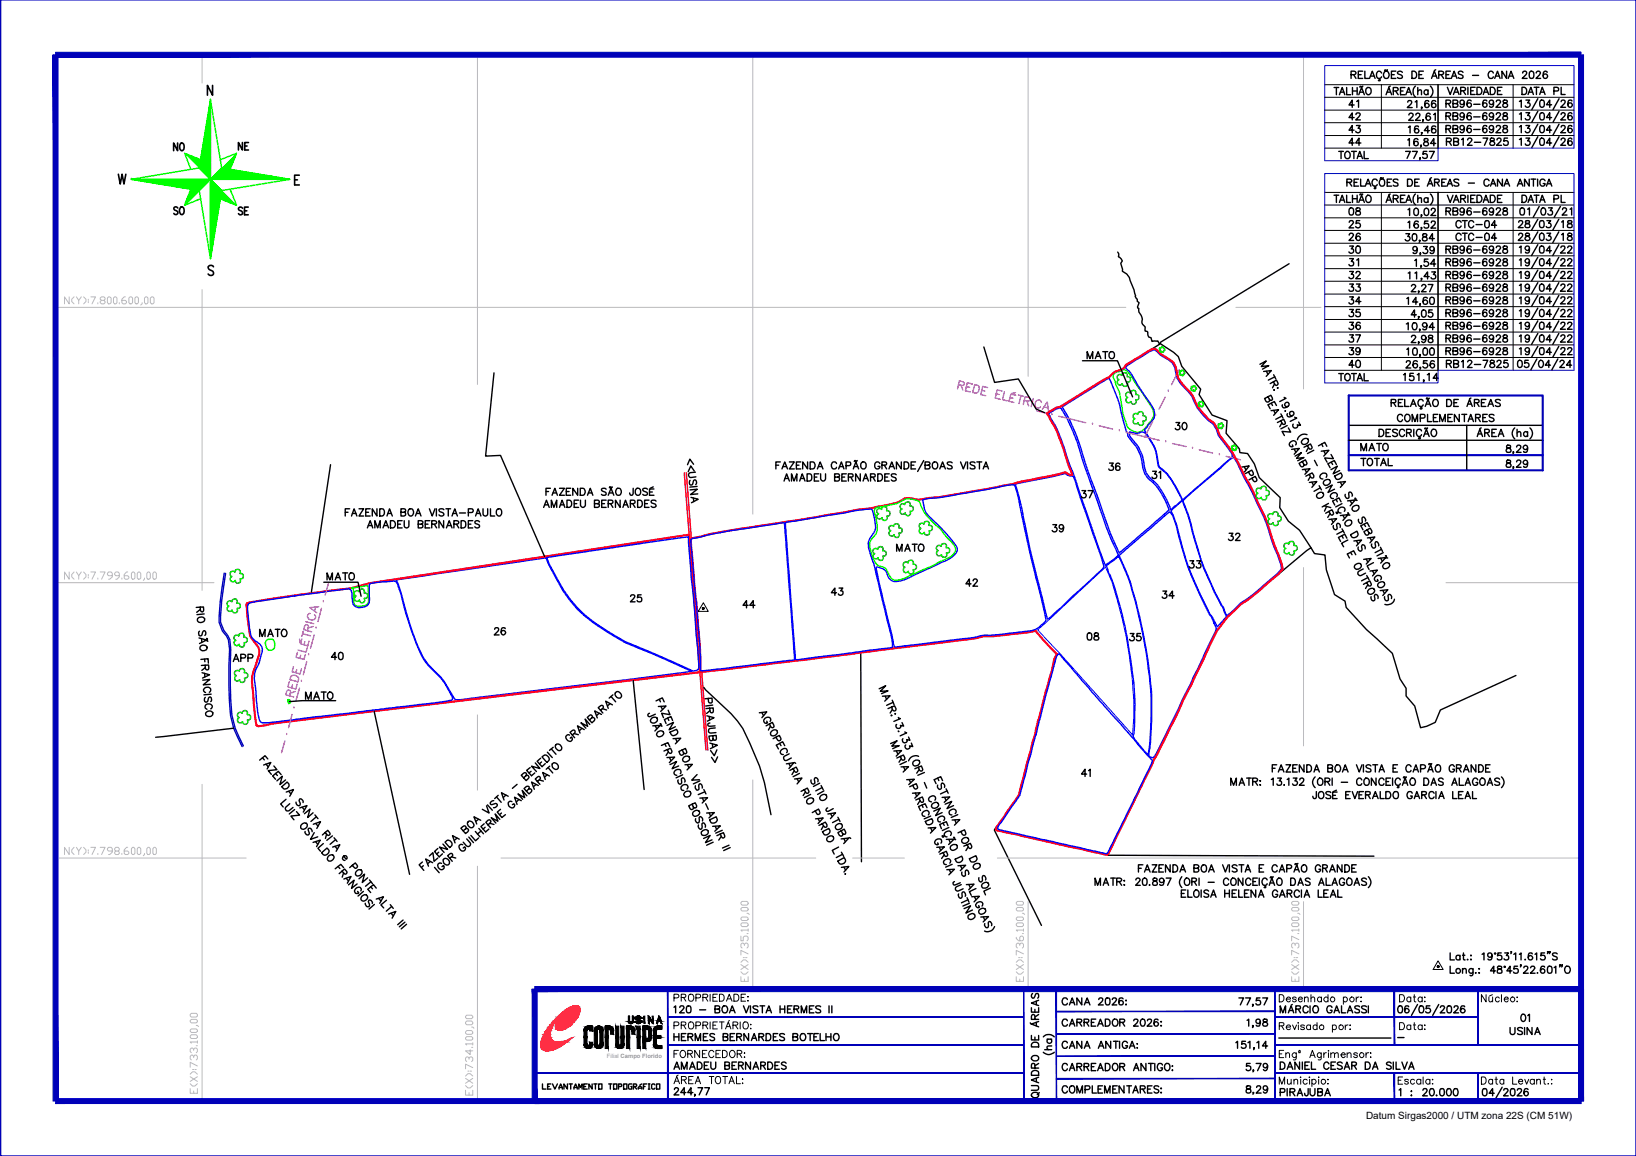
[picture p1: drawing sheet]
<svg xmlns="http://www.w3.org/2000/svg" width="297mm" height="210mm" viewBox="0 0 297 210" stroke-linecap="round" stroke-linejoin="round" font-family="sans-serif">
<defs><g id="words">
<g font-size="4.4">
<text x="244.1" y="20.8">41</text>
<text x="30.7" y="28.6">NO</text>
<text x="42.3" y="28.6">NE</text>
<text x="30.7" y="40.2">SO</text>
<text x="42.3" y="40.2">SE</text>
<text x="244.1" y="40.2">08</text>
<text x="244.1" y="61">36</text>
<text x="244.1" y="63.5">37</text>
<text x="244.1" y="65.6">39</text>
<text x="196.5" y="66.3">MATO</text>
<text x="244.1" y="68.1">40</text>
<text x="212.4" y="79.4">30</text>
<text x="200.4" y="86.8">36</text>
<text x="208.1" y="88.2">31</text>
<text x="195.4" y="91.7">37</text>
<text x="222.2" y="99.5">32</text>
<text x="58.6" y="106.5">MATO</text>
<text x="174.6" y="107.6">42</text>
<text x="215.2" y="104.4">33</text>
<text x="149.9" y="109.4">43</text>
<text x="46.2" y="116.8">MATO</text>
<text x="196.5" y="117.5">08</text>
<text x="41.6" y="121.4">APP</text>
<text x="59.3" y="121">40</text>
<text x="195.4" y="142.2">41</text>
</g>
<g font-size="4">
<text x="244.1" y="22.9">42</text>
<text x="244.1" y="27.5">44</text>
<text x="261.8" y="27.5">RB12-7825</text>
<text x="244.1" y="44.8">26</text>
<text x="263.5" y="44.8">CTC-04</text>
<text x="244.1" y="49.4">31</text>
<text x="244.1" y="54">33</text>
<text x="261.8" y="49.4">RB96-6928</text>
<text x="261.8" y="54">RB96-6928</text>
<text x="244.1" y="58.6">35</text>
<text x="261.8" y="58.6">RB96-6928</text>
<text x="246.2" y="82.9">MATO</text>
<text x="161.9" y="101.2">MATO</text>
<text x="190.1" y="97.7">39</text>
<text x="113.6" y="110.4">25</text>
<text x="134.1" y="111.5">44</text>
<text x="210.3" y="109.7">34</text>
<text x="88.9" y="116.4">26</text>
<text x="204.3" y="117.5">35</text>
<text x="54.7" y="128.1">MATO</text>
<text x="275.2" y="186.6">01</text>
</g>
<g font-size="2.6">
<text x="231.4" y="189.8">-</text>
<text x="252.9" y="189.8">-</text>
</g>
<text font-size="1.8" x="248" y="203.2">Datum Sirgas2000 / UTM zona 22S (CM 51W)</text>
<text font-size="1.1" fill="#989898" x="110.2" y="192">Filial Campo Florido</text>
</g></defs>
<!-- layer: QUADRO_DE_AREAS_COMPLEMENTARES -->
<path d="M244.9 71.8h35.2v13.6h-35.2zM244.9 82.6h35.2" fill="none" stroke="#0000b8" stroke-width=".38"/>
<!-- layer: MATO -->
<path d="M202.1 68l.5-.3 1.5-.6 .6 .3 3.2 4.8a7.5 7.5 0 0 1 1.6 3.3 8.1 8.1 0 0 1-2.1 2.7 1.39 1.39 0 0 1-1.8 0l-.7-.4a1.46 1.46 0 0 1-.5-1.2 10.2 10.2 0 0 1-.8-3.6 6.8 6.8 0 0 0-1-3.1l-.5-1.3zM158.9 92.3l.2-.1 1.5-.3a8 8 0 0 0 3.8-1.3 3.7 3.7 0 0 1 2.6 .6 9.3 9.3 0 0 0 3.7 4.8l1.4 1.8a3.5 3.5 0 0 1 1.4 2.1 3 3 0 0 1-2.1 1.8l-2.2 1.1-5.3 2.3a1.71 1.71 0 0 1-2.5-.9 1.87 1.87 0 0 0-1.8-1.4 3.9 3.9 0 0 1-1.5-2.8 2.18 2.18 0 0 1 .7-2.7 3.4 3.4 0 0 0 .3-3.1l-.1-.3a1.37 1.37 0 0 1-.1-1.6zM63.9 106.8l2.8-.4 .1 .2 .1 1.6a1.72 1.72 0 0 1-.4 1.6l-.6 .2a1.18 1.18 0 0 1-1.3-.1 1.18 1.18 0 0 1-.4-1.2v-.7a1.21 1.21 0 0 0-.3-1.2zM52.2 127.1a.35 .35 0 0 1 .5 .2 .35 .35 0 0 1-.3 .5z" fill="none" stroke="#0f0" stroke-width=".25"/>
<!-- layer: 0114000120030 -->
<path d="M204.6 66.4l4.1-2.5 .9-.4 1 .9 .8 .5a2.91 2.91 0 0 1 2.1 2.8 6.2 6.2 0 0 0 2.3 3.5l.6 .7a9.3 9.3 0 0 0 3.8 5.1l.6 .9 .4 1.2 2.5 3.3 .1 .5-9.1 7.9-.8-1.6a11.9 11.9 0 0 0-3.3-4.3l-.3-1a9.7 9.7 0 0 0-2.5-5.7v-.1l1.1-1.3a2.24 2.24 0 0 0 0-3.5l-3-4.6a4.1 4.1 0 0 0-1.5-1.8z" fill="none" stroke="#00f" stroke-width=".25"/>
<!-- layer: 0114000120037 -->
<path d="M190.4 75.1l1.4-.9 .8-.1a35 35 0 0 1 4.2 10.1l2 5.5a83.3 83.3 0 0 0 4.3 11.1l-2.4 1.9-1.4-3.8-4.2-12.3-1.4-3.5a25.3 25.3 0 0 0-3.3-8z" fill="none" stroke="#00f" stroke-width=".25"/>
<!-- layer: 0114000120036 -->
<path d="M192.9 73.9l8.5-5.2 .6 1.5a22.1 22.1 0 0 1 1.8 5.7l.7 2.3 .3 .5v.4a11.9 11.9 0 0 1 2.3 3.7l.2 1a4.3 4.3 0 0 0 2 3.8 13.2 13.2 0 0 1 3 5l-9.1 7.8a87.5 87.5 0 0 1-4.1-10.8l-1.6-4.1a53.2 53.2 0 0 0-3.7-10z" fill="none" stroke="#00f" stroke-width=".25"/>
<!-- layer: 0114000120032 -->
<path d="M214.7 90.9l8.9-7.7 .4-.1 .4 .6 1.5 3.1a57.6 57.6 0 0 1 5.4 12.4l.7 1.6 .7 2.5-.8 .9-2.2 1.9a26.5 26.5 0 0 1-4.5 3.4l-1.7 1.8-.8 .5-.6-1.6-.2-.2a52.9 52.9 0 0 1-5.7-14.9l-.4-1.6z" fill="none" stroke="#00f" stroke-width=".25"/>
<!-- layer: 0114000120033 -->
<path d="M213 92.3l1.7-1.4a28.1 28.1 0 0 1 1.8 5.8 49 49 0 0 0 4.6 12l.7 1.3 .2 .3 .7 1.6-1.6 1.9-.2-.2a64.2 64.2 0 0 1-6.2-14.3 26.2 26.2 0 0 0-2.1-6.5z" fill="none" stroke="#00f" stroke-width=".25"/>
<!-- layer: 0114000120035 -->
<path d="M201 102.7l2.1-1.7 .5 1a33.5 33.5 0 0 1 2.5 6.9 79.9 79.9 0 0 1 2.9 20.6l-.2 5-.4 2.6-2.4-2.8-.3-.6 .1-.3a56.5 56.5 0 0 0-1-16.7 62.8 62.8 0 0 0-3.9-13.9z" fill="none" stroke="#00f" stroke-width=".25"/>
<!-- layer: 0114000120034 -->
<path d="M203.2 100.9l9.2-8 .5 .7 .7 1.8a57.1 57.1 0 0 0 6 16.2l.4 .5 .8 2v.4l-10.9 22.4-.5 .7-.6-.1-.2-.5a62.1 62.1 0 0 0-1.4-23.6l-.7-2.9a38.2 38.2 0 0 0-3.3-9.6z" fill="none" stroke="#00f" stroke-width=".25"/>
<!-- layer: 0114000120039 -->
<path d="M184.3 87.9l9.1-1.9 .3 .2 1 .2 .2 .2 5.4 15.8 .1 .5-.7 .9-7.1 6.5-2.3 2.1-.1-.1a268 268 0 0 1-4.9-21z" fill="none" stroke="#00f" stroke-width=".25"/>
<!-- layer: 0114000120031 -->
<path d="M205.1 78.4a2.31 2.31 0 0 0 2.3 0l.5 .2a9.4 9.4 0 0 1 2.4 6l.2 .3a7.8 7.8 0 0 1 2.8 3.3l1.3 2.6-2 1.8a17.1 17.1 0 0 0-2.4-4.6l-.7-.6a4.1 4.1 0 0 1-1.9-3.7 6.7 6.7 0 0 0-2-3.9l-.5-.7z" fill="none" stroke="#00f" stroke-width=".25"/>
<!-- layer: REDE_DE_LUZ -->
<g fill="none" stroke="#f0f" stroke-width=".25">
<path d="M174 69.9l.9 .1 .2-.3-.3-.4-.6-.2-.4 1.5M174.5 69.9l.3 .9M175.5 70.2l.6 .1M176.6 69.7l-1-.2-.3 1.5 .9 .2M177 69.8l.4 .1a.8 .8 0 0 1 .4 .9 .8 .8 0 0 1-.7 .6l-.5-.1zM178.3 70.9l.5 .1M179.3 70.4l-.9-.2-.3 1.4 .9 .3M180.9 71.5l.5 .1M182 71l-1-.2-.3 1.5 .9 .2M182.4 71.1l-.4 1.5 .9 .2M183.4 72.2l.5 .1M184.4 71.3l-.7 .1"/>
<path d="M184.4 71.8l-.9-.2-.3 1.3 .9 .2M184.9 71.7l.9 .2M185.4 71.9l-.4 1.4M186 72.7l.8 .1 .2-.1v-.3l-.2-.2-.7-.2-.3 1.5M186.5 72.8l.3 .9M187.6 72.4l-.4 1.4M188.2 74.6l1.6 .4M189.1 73.1a.49 .49 0 0 0-.7-.4 .74 .74 0 0 0-.5 .8 .74 .74 0 0 0 .7 .6l.3-.2M189.3 74.3l.8-1.3 .3 1.6M189.6 73.9l.7 .2M191 75.3h.1M192.2 75.6l4.9 1.2"/>
<path d="M198.4 77h.1M199.6 77.3l2.4 .6M203.2 78.2h.1M204.5 78.5l6 1.4M209.3 76.6l-1.5 2.7M209.8 75.5h.1M211.6 72.1l-1.2 2.2M212.1 71h.1M214.1 67.1l-1.4 2.8M212.9 80.5l2.4 .6M216.5 81.4h.1M217.7 81.7l2.5 .6"/>
<path d="M221.4 82.6h.1M222.6 82.9l2.6 .6M54 118.5l-.3 .9 1.5 .3 .2-.9M54.6 119l-.2 .5M54.8 116l-.2 .9 1.3 .4 .2-.9M54.9 115.1l1.5 .4M55.1 114.6l-.3 .9M55.4 116.5l-.2 .6M55.5 112.9l1.5 .4M55.8 117.6l-.2 .8-1.5-.4M55.8 114.5l.2-.8-.3-.3-.4 .3-.2 .6 1.5 .4M56 118.9h.1"/>
<path d="M56.3 111.4a.56 .56 0 0 0-.5 .5 .56 .56 0 0 0 .4 .6 .61 .61 0 0 0 .9 0 .61 .61 0 0 0 0-.9M56.8 113.8l-.8 .2M57.1 115.3l-.7 2.4M57.3 110.3l-.2 .6M57.4 114.1h.1M57.9 110.2l-1.7 .1 1.3 1M58.4 110.5l-.7 2.4M58.7 109.3h.1M51.7 134.5l-.6 2.2M52.1 133.4h.1M52.5 123.8l-.2 .9 1.4 .4M52.6 126.3l.1-.8-.3-.2-.3 .2-.2 .7 1.4 .3"/>
<path d="M52.9 122.7a.81 .81 0 0 1 1 .1 .81 .81 0 0 1 .2 1l-1.5-.4zM53 129.7l-.6 2.4M53.1 124.3l-.2 .6M53.3 121l-.3 1 1.5 .4 .2-.9M53.6 125.6l-.9 .3M53.9 121.6l-.2 .5M55.7 120.1l-.6 2.4"/>
</g>
<!-- layer: 0114000120008 -->
<path d="M188.4 114.4l12.3-11.4 1.2 2.7a78 78 0 0 1 4 24.5l-.3 3.2-13.4-15z" fill="none" stroke="#00f" stroke-width=".18"/>
<!-- layer: RIO -->
<path d="M40.7 104.1a52.4 52.4 0 0 0-.9 8.9l.6 1.6 .7 .9 .4 .7 .2 1.7a82 82 0 0 0 .2 12l.5 2.4 1.6 3.3M41 104.1a51.5 51.5 0 0 0-1 8.9l.6 1.4 .7 1 .4 .7 .2 1.8a90.1 90.1 0 0 0 .2 12l.6 2.3 1.5 3.2" fill="none" stroke="#0000b8" stroke-width=".25"/>
<!-- layer: TEXTO -->
<g fill="none" stroke="#000" stroke-width=".25">
<path d="M202.9 45.8l.2 .4v.4l.5 .4 .2 .4-.3 .4 .3 1.1v.3l.8 .6 .4 .6 .9 2.2 .3 1.1-.1 .1 .4 .5v.4l.3 .3-.3 .7 .1 .2 .2 .1v.7a2.1 2.1 0 0 1 .5 1.9l.6 .8v.7l.5 .2a.75 .75 0 0 0 .6 1l.2 .7 1-.1 .4 .6-1.9 1.1M234 47.9l-23.3 14.3v.2l2.4 1.6 .8 .7 .7 1.8 3.4 4.2-.3 .9 2.4 3.8 2.7 1-.2 2.3 2.4 2.8 .1 .7 1.4 .2 1.2 1.8 .9 2.5 3.8 3.7v1.8l1.5 2.4 2.1 1.7 2 3.2M89.7 67.7l-1.5 15.1 2.7-.1 8 18.4M178.6 63l2 6.4 4.3-.6 3.2 5.5 1.6 .6M196.5 65.5h6.4l2.7 6.6M228.8 66.1l1.1-.6-.9 1.1 1.4-.2-1.2 .6M229.4 67.5l1.4-.2-.9 1M229.9 67.4l.3 .6M230.2 72l.4 .7h.2l.2-.2-.3-.7-1.1 .6 .3 .5 .1 .1 .4-.1 .1-.4M230.8 74.6l1.3-.2-.8 1M230.8 73.2l.2 .4M231.2 69.3l.3 .5 .2 .2 .2-.1 .2-.2-.3-.7-1.2 .7"/>
<path d="M231.3 68l.3 .8M231.3 74.5l.2 .6M231.3 70.8v.1zM231.4 69.7l-.4 .7M231.5 68.4l-1.2 .6M231.8 73.6l-.4-.7-1.2 .6 .4 .7M231.9 70.4l.1 .1zM232.5 76.4l.4 .7 .5-.2-.3-.8-1.2 .6M232.6 75.2l.3 .7M232.7 76.8l-.3 .7M232.8 75.5l-1.2 .6M232.9 73.5l-.1 .1a.43 .43 0 0 0 .4 .5 .79 .79 0 0 0 .8-.8 .4 .4 0 0 0-.5-.2 .4 .4 0 0 0-.2 .5 .4 .4 0 0 0 .5 .2"/>
<path d="M233.2 72.2l.3 .1-1.1 .6M233.4 74.6h-.1l.1 .1M233.7 77.3l-1.1 .6M233.8 75.1l-.1 .1a.43 .43 0 0 0 .4 .5l.8-.4a.41 .41 0 0 0-.2-.6 .41 .41 0 0 0-.6 .4 .41 .41 0 0 0 .6 .4M233.9 77.7l.4 .8-1.5-.2 .4 .8M235.1 75.7l.3 .2-1.1 .6M235.8 76.6l.3 .6-.6-.1a.43 .43 0 0 1-.4 .6 .43 .43 0 0 1-.3-.7M236.6 79.8a.54 .54 0 0 1 .8-.1 .54 .54 0 0 1-.1 .8 .54 .54 0 0 1-.8 .1 .54 .54 0 0 1 .1-.8zM237.3 78.9a1.27 1.27 0 0 0-1.7 1M60 84.4l-3.5 23.1M62.7 93h.5M63.5 92.4h-.8v1.3"/>
<path d="M63.8 93.7l.5-1.3 .5 1.3M64 93.2h.6M65.2 92.4h.8l-.8 1.3h.8M66.4 93h.5M66.7 95.9l.5-1.4 .5 1.4M66.9 95.4h.6M67.2 92.4h-.8v1.3h.8M68.1 95.9v-1.4l.5 1.4 .4-1.4v1.4M68.4 92.4v1.3l-.8-1.3v1.3M68.9 92.4h.5a.71 .71 0 0 1 .4 .6 .71 .71 0 0 1-.4 .7h-.5zM69.5 95.9l.5-1.4 .6 1.4M69.8 95.4h.5"/>
<path d="M70.3 93.7l.4-1.3 .5 1.3M70.4 93.2h.7M70.9 94.5h.5a.71 .71 0 0 1 .4 .7 .71 .71 0 0 1-.4 .7h-.5zM72.2 95.2h.5M72.8 93l.8-.1v-.4l-.8-.1v1.3l.8-.1v-.4l-.3-.2M73 94.5h-.8v1.4h.8M73.4 94.5v1.1a.43 .43 0 0 0 .5 .3 .43 .43 0 0 0 .3-.4v-1M74.3 92.4a.64 .64 0 0 1 .8 .6 .64 .64 0 0 1-.6 .7 .78 .78 0 0 1-.2-1.3zM75.4 93.7l.5-1.3 .5 1.3M75.6 93.2h.6M75.9 95.2l.8-.1v-.4l-.8-.2v1.4l.8-.2v-.4l-.2-.1M77.2 95.2h.5"/>
<path d="M78 92.4l.5 1.3 .5-1.3M78 94.5h-.8v1.4h.8M78.4 95.2l.7-.1 .2-.3-.4-.3h-.5v1.4M78.9 95.2l.4 .7M79.2 92.4v1.3M80.5 94.5v1.4l-.8-1.4v1.4M80.6 92.6l-.3-.2-.6 .2 .1 .3 .7 .3 .1 .3a.54 .54 0 0 1-.9 0M81 92.4h.8M81.1 95.9l.5-1.4 .5 1.4M81.3 95.4h.6M81.4 92.4v1.3M82.1 93.7l.5-1.3 .4 1.3"/>
<path d="M82.2 93.2h.7M82.4 95.2l.8-.1 .1-.3-.3-.3h-.6v1.4M82.9 95.2l.4 .7M83.4 93.1h1.1M83.7 94.5h.4a.71 .71 0 0 1 .5 .7 .71 .71 0 0 1-.5 .7h-.4zM85 93.1l.8-.1 .1-.2-.1-.4h-.8v1.3M85 95.2h.5M85.8 94.5h-.8v1.4h.8M86.3 93.7l.5-1.3 .5 1.3M86.5 93.2h.7M87.1 94.8a.47 .47 0 0 0-.5-.3 .47 .47 0 0 0-.4 .3l.1 .3 .7 .2 .1 .3a.51 .51 0 0 1-.9 0M87.7 92.4v1.1a.43 .43 0 0 0 .5 .2 .43 .43 0 0 0 .3-.4v-.9"/>
<path d="M89.1 92.4v1.3h.7M90.4 92.4a.66 .66 0 0 1 .7 .5 .66 .66 0 0 1-.4 .8 .69 .69 0 0 1-.6-.5 .69 .69 0 0 1 .3-.8zM98.7 92.1l.5-1.3 .5 1.3M98.9 91.7h.6M99.1 89.3h.5M99.9 88.7h-.8v1.2M100.1 92.1v-1.3l.5 1.3 .5-1.3v1.3M100.2 89.9l.5-1.2 .5 1.2M100.4 89.5h.6M101.6 88.7h.9l-.9 1.2h.9M101.6 92.1l.5-1.3 .5 1.3M101.8 91.7h.6"/>
<path d="M102.8 89.3h.5M102.9 90.8h.5a.71 .71 0 0 1 .4 .7 .71 .71 0 0 1-.4 .6h-.5zM103.6 88.7h-.8v1.2h.8M104.3 91.5h.4M104.9 88.7v1.2l-.9-1.2v1.2M105.1 90.8h-.8v1.3h.8M105.4 88.7h.4a.68 .68 0 0 1 .5 .6 .68 .68 0 0 1-.5 .6h-.4zM105.4 90.8l.1 1.1a.43 .43 0 0 0 .4 .2 .43 .43 0 0 0 .4-.3v-1M106.7 89.9l.5-1.2 .4 1.2M106.8 89.5h.7M107.9 91.5l.8-.1 .1-.3-.1-.2-.8-.1v1.3l.8-.1 .1-.3-.3-.2M109.2 91.5h.6"/>
<path d="M110.1 88.8l-.3-.1-.6 .1v.3l.7 .3 .2 .2v.2l-.3 .1-.6-.1M110.1 90.8h-.9v1.3h.9M110.4 89.9l.5-1.2 .5 1.2M110.4 91.5l.8-.2v-.4l-.8-.1v1.3M110.6 89.5h.6M110.7 88.4h.1M110.7 88.4l-.1 .2M110.9 88.4l.2 .1M110.9 91.5l.4 .6M111.2 88.4l-.1 .1M111.9 88.8l.3-.1a.63 .63 0 0 1 .6 .6 .63 .63 0 0 1-.8 .6l-.2-.4zM112.6 90.8v1.3l-.9-1.3v1.3"/>
<path d="M113.1 92.1l.5-1.3 .5 1.3M113.3 91.7h.6M114.5 91.5l.8-.2v-.4l-.8-.1v1.3M114.9 91.5l.4 .6M115 88.7v.9l-.2 .3h-.3l-.2-.4M115.5 88.8l.2-.1a.62 .62 0 0 1 .6 .6 .62 .62 0 0 1-.7 .6l-.3-.4zM115.8 90.8h.4a.71 .71 0 0 1 .4 .7 .71 .71 0 0 1-.4 .6h-.4zM117 91.5h.5M117.5 88.8l-.3-.1-.5 .1v.3l.7 .3 .1 .2v.2l-.3 .1-.5-.1M117.8 90.8h-.8v1.3h.8M117.9 89.3h.5M118.6 88.4l-.5 .3"/>
<path d="M118.7 88.8h-.8v1.1h.8M119.1 91l-.3-.2-.6 .2 .1 .3 .7 .2 .1 .4a.56 .56 0 0 1-.9 0M125.3 87.2l-.1 .1a.47 .47 0 0 0 .4 .8l.3-.8 .2-.2 .3 .1a.56 .56 0 0 1-.1 .8M125.3 89l1.3-.2-1.2 1 1.3-.1M125.5 90.3l1.3 .3-1.3 .7M125.9 90.4l.1 .7M125.9 84.3l-.6-.9-.5 1M126.1 85.5l-.7-.9-.4 1.1M126.3 85.7l-1 .1a.45 .45 0 0 0-.3 .5 .45 .45 0 0 0 .4 .4l1-.1M126.6 88.3l-1.3 .1M140.9 84.5h.5M141.7 83.9h-.8v1.2"/>
<path d="M142 85.1l.5-1.2 .5 1.2M142.2 84.7h.6M142.4 87.3l.4-1.3 .5 1.3M142.5 86.9h.7M143.3 83.9h.9l-.9 1.2h.9M143.7 87.3v-1.3l.5 1.3 .5-1.3v1.3M144.6 84.5h.5M145.2 87.3l.5-1.3 .5 1.3M145.4 86.9h.6M145.4 83.9h-.8v1.2h.8M146.5 86h.5a.71 .71 0 0 1 .4 .7 .71 .71 0 0 1-.4 .6h-.5zM146.6 83.9v1.2l-.9-1.2v1.2"/>
<path d="M147.1 83.9h.5a.68 .68 0 0 1 .4 .6 .68 .68 0 0 1-.4 .6h-.5zM147.9 86.6h.4M148.4 85.1l.5-1.2 .5 1.2M148.6 84.7h.6M148.7 86h-.8v1.3h.8M149 86l.1 1.1a.43 .43 0 0 0 .4 .2 .43 .43 0 0 0 .4-.3v-1M151.5 86.6h.8l.1-.3-.1-.2-.8-.1v1.3h.6l.2-.1 .1-.3-.3-.3M151.9 84.2a.48 .48 0 0 0-.6-.3 .48 .48 0 0 0-.4 .4v.4a.48 .48 0 0 0 .4 .4 .48 .48 0 0 0 .6-.2M152.3 85.1l.5-1.2 .4 1.2M152.4 84.7h.7M152.9 86.6h.5M153.6 84.6l.8-.1v-.6h-.8v1.2"/>
<path d="M153.7 86h-.8v1.3h.8M154 86.6l.8-.1v-.3l-.8-.2v1.3M154.5 86.6l.4 .7M154.9 85.1l.5-1.2 .5 1.2M155.1 84.7h.6M155.2 83.7h.2M155.2 83.7l-.1 .1M155.4 83.7h.1M155.6 83.6v.1M156.2 86v1.3l-.9-1.3v1.3M156.4 84l.3-.1a.62 .62 0 0 1 .6 .7 .62 .62 0 0 1-.8 .5l-.2-.4zM156.7 87.3l.5-1.3 .5 1.3"/>
<path d="M156.9 86.9h.6M158.1 86.6l.8-.1v-.3l-.8-.2v1.3M158.5 86.6l.4 .7M159.4 86h.4a.71 .71 0 0 1 .4 .7 .71 .71 0 0 1-.4 .6h-.4zM159.8 84.2a.48 .48 0 0 0-.6-.3 .48 .48 0 0 0-.4 .4v.4a.47 .47 0 0 0 .5 .5 .47 .47 0 0 0 .5-.5h-.4M160.1 84.5l.8-.1v-.4l-.8-.1v1.2M160.6 84.5l.4 .6M160.6 86.6h.5M161.4 85.1l.5-1.2 .5 1.2M161.4 86h-.8v1.3h.8M161.6 84.7h.6M162.7 86.2l-.3-.2-.6 .2 .2 .3 .6 .3 .1 .3a.56 .56 0 0 1-.9 0"/>
<path d="M163.6 83.9v1.2l-.8-1.2v1.2M164.2 83.9h.4a.68 .68 0 0 1 .4 .6 .68 .68 0 0 1-.4 .6h-.4zM165.4 84.5h.5M166.2 83.9h-.8v1.2h.8M167.7 83.6l-1.1 2M168 84.5l.7-.1 .2-.3-.2-.2h-.7v1.2h.7l.2-.4-.4-.2M169.4 84l.3-.1a.62 .62 0 0 1 .6 .7 .62 .62 0 0 1-.8 .5l-.2-.4zM170.6 85.1l.5-1.2 .5 1.2M170.8 84.7h.6M172.9 84l-.4-.1-.5 .1 .1 .3 .6 .3 .2 .2-.2 .3h-.2l-.5-.1M174.4 83.9l.5 1.2 .5-1.2M175.7 83.9v1.2"/>
<path d="M177 84l-.3-.1-.6 .1 .2 .3 .6 .3 .1 .2-.1 .3h-.2l-.6-.1M177.4 83.9h.9M177.8 83.9v1.2M178.5 85.1l.5-1.2 .5 1.2M178.7 84.7h.6M225.5 84.8l1.3-.2-.8 1.1M225.9 84.8l.3 .5M226.7 85.7l.2 .5 .3 .1 .4-.2-.3-.7-1.2 .6M227.3 86.8l.3 .5 .2 .2 .4-.3-.3-.7-1.1 .6M234.5 81.6l1.4-.2-.9 1.1M234.6 80.8l.2 .2a.46 .46 0 0 1-.7-.1 .46 .46 0 0 1 .2-.7 .68 .68 0 0 1 .9 0l.2 .2-.2 .4M235 81.5l.3 .6"/>
<path d="M235.1 82.8l1.2-.6-.9 1 1.4-.1-1.2 .6M236.5 83.8l.2 .5 .2 .1h.3l.1-.2-.3-.7-1.1 .6 .4 .7 .3-.1 .1-.4M236.5 85.3l1.4-.2-1 1M236.9 85.2l.3 .6M237.4 80.9l.4 .6h.3l.1-.2-.3-.7-1.1 .6M237.6 81.3l-.4 .7M237.7 86.2l.4 .6h.3l.1-.5-.3-.4-1.1 .6M237.7 87.6l1.4-.2-.9 1.1M237.9 86.5l-.4 .7M238.2 87.6l.3 .5M238.5 81.8l-1.1 .6M238.7 83.6l.5 1"/>
<path d="M239.1 89.8a.64 .64 0 0 1 .6-.4 .64 .64 0 0 1 .6 .5 .64 .64 0 0 1-.6 .6 .64 .64 0 0 1-.7-.5zM239.4 81l1.1-.7 .4 .7M239.5 88.2l.4 .8M239.7 88.6l-1.1 .6M239.9 81.9l1.4-.1-.9 1M240 80.6l.2 .5M240.4 81.9l.3 .5M240.4 87.3a.61 .61 0 0 1 .6-.3 .61 .61 0 0 1 .5 .5 .65 .65 0 0 1-.5 .6 .65 .65 0 0 1-.7-.5zM240.4 91.8l1.2 .4M240.7 88.7l1.2-.6-.8 1.3 1.2-.6M240.8 86.7a.49 .49 0 0 0 0-.7 .49 .49 0 0 0-.6-.1l-.3 .2a.46 .46 0 0 0-.3 .5 .46 .46 0 0 0 .6 .4M240.9 92l-.4 .8"/>
<path d="M241.2 91.4l-1.1 .6M241.3 92.9l.4 .6h.2l.2-.1-.3-.8-1.1 .6M241.3 94.3l1.4-.1-.9 1M241.5 93.2l-.4 .8M241.7 82.5l.4 .8-1.6-.1 .4 .7M241.7 85.3l1.1-.7-.8 1.4 1.2-.6M241.7 83.9l.3 .4M241.8 94.3l.2 .5M242.1 95.4l-.1 .2a.43 .43 0 0 0 .2 .5 .43 .43 0 0 0 .6-.1l-.1-.7 .2-.3a.53 .53 0 0 1 .4 .8M242.3 86.5l1.1-.6 .3 .3a.7 .7 0 0 1-.4 .7 .7 .7 0 0 1-.8-.1zM242.6 90.7l.2 .4M242.6 84.3l-.3-.7-1.2 .6 .4 .7"/>
<path d="M242.7 90.2a.49 .49 0 0 0 0-.6 .49 .49 0 0 0-.6-.1l-.3 .1a.47 .47 0 0 0-.3 .6 .47 .47 0 0 0 .6 .3M242.9 87.6l1.4-.2-.9 1.1M243 92.9l-.2 .1 .1 .1-.1 .2-.2-.3M243.4 93.6l1.4-.2-1 1.1M243.4 87.6l.3 .5M243.5 91.1l-.4-.7-1.1 .6 .3 .7M243.7 91.5l-1.2 .5M243.7 96l.4 .8M243.7 97.3l.2 .4M243.8 93.6l.3 .5M243.9 96.4l-1.2 .6M244.1 92.9a.49 .49 0 0 0 0-.7 .49 .49 0 0 0-.6-.1l-.3 .2a.47 .47 0 0 0-.3 .5 .47 .47 0 0 0 .6 .3"/>
<path d="M244.2 89.8v.3l.5 .4 .2-.1v-.9l.2-.2 .2 .1a.57 .57 0 0 1 .2 .7M244.5 94.6a.54 .54 0 0 1 .8-.1 .54 .54 0 0 1-.1 .8 .54 .54 0 0 1-.9 .1 .54 .54 0 0 1 .2-.8zM244.5 97.7l-.3-.7-1.2 .6 .4 .7M244.7 90.9l1.4-.1-1 1M244.7 93.1h.1M244.7 98.1l-1.1 .6 .4 .6M244.8 93.2v.1M244.8 93.4l.1 .1M244.9 93.3l-.1 .1M244.9 93.5h.2M245.1 90.9l.3 .6M245.2 97.1l1.2-.7 .1 .4a.69 .69 0 0 1-.3 .8 .69 .69 0 0 1-.8-.1z"/>
<path d="M245.6 92a.58 .58 0 0 1 .7-.3 .58 .58 0 0 1 .4 .7 .64 .64 0 0 1-.6 .4 .64 .64 0 0 1-.6-.5zM245.8 98.2l1.4-.1-.9 1M246 90.5h.1M246.1 90.5v.1M246.2 90.6v.2M246.2 90.9h.2M246.3 98.2l.3 .5M246.6 99.3a.44 .44 0 0 0 .1 .6 .44 .44 0 0 0 .6 0l-.1-.7 .2-.3a.53 .53 0 0 1 .4 .8M246.7 94.3v.4l.4 .4 .2-.2v-.9l.2-.1h.2a.57 .57 0 0 1 .2 .7M247.7 95.2l.2 .4M248.2 96.2l.5 .6 .2 .1 .2-.2v-.3l-.3-.5-1.2 .6 .3 .5 .4 .2 .2-.2v-.3M248.3 97.7l1.3-.2-.9 1.1"/>
<path d="M248.6 95.6l-.4-.7-1.1 .6 .4 .7M248.7 97.6l.3 .6M249.1 98.8a.44 .44 0 0 0 0 .5 .44 .44 0 0 0 .6 .1l.1-1 .4 .1 .1 .6M250.6 99.4l.4 .7M250.8 99.8l-1.1 .5M36 112.2a.63 .63 0 0 1 .8-.2 .63 .63 0 0 1 .3 .7 .65 .65 0 0 1-.8 .4 .65 .65 0 0 1-.4-.8zM36.1 115.8l1.4 .4-1.3 .7M36.2 114.6l-.1 .3v.5l.4 .1 .1-.2 .3-.7 .3-.1a.53 .53 0 0 1 0 .9M36.4 110.3v.5l.1 .3h.3l.2-.3-.1-.6-1.3 .1M36.4 110.7l-.7 .5M36.4 117.3a.63 .63 0 0 1 .8-.1 .63 .63 0 0 1 .3 .6 .63 .63 0 0 1-.7 .4 .63 .63 0 0 1-.4-.8zM36.5 119.7l1.3-.1v.8"/>
<path d="M36.6 116v.6M37.1 111.5l-1.3 .1M37.2 119.7v.5M37.5 115.9l.1 .1M37.6 115.9v.2M37.7 116.1l-.1 .2 .1 .1M58.8 105.7h6.2l.6 2.6M156.3 118.5l.1 38M232.1 104.3l5.9-4.8 .7 1 1.9 .3 .2 2.7 1.5 4.5 1.9 1.1 .2 1.2 3.7 4 4.7 4.3 1.4 4.7 1.1 1.7v1.4l1.6 1.8 1 3.9 1.1-.2 1.6-.7 .9-2.3 13.7-6.2M245.2 100.3l.3 .4M246 102.6a.58 .58 0 0 1 .7-.3 .58 .58 0 0 1 .4 .6 .64 .64 0 0 1-.6 .5 .64 .64 0 0 1-.6-.5zM246.2 100.7l-.4-.7-1.2 .6 .4 .7"/>
<path d="M247.5 103.3l-.9 .6a.46 .46 0 0 0 0 .5 .46 .46 0 0 0 .5 .1l.8-.4M247.6 101.6l1.3-.2-.8 1M248.1 101.5l.3 .6M248.1 105.8l.4 .6h.4l.1-.3-.3-.6-1.1 .6M248.1 104.5l.5 .8M248.4 104.9l-1.2 .6M248.4 106.1l-.5 .8M248.6 107l.3-.1a.48 .48 0 0 1 .6 .1 .48 .48 0 0 1-.2 .7 .68 .68 0 0 1-.9 .1l-.1-.4zM248.7 103.7l1.4-.2-.9 1.1M248.9 108.3v.2a.45 .45 0 0 0 .2 .5 .45 .45 0 0 0 .4 0v-.8l.2-.2a.49 .49 0 0 1 .5 .2 .49 .49 0 0 1 0 .5M249.2 103.6l.3 .6M249.4 102.2l-1.2 .6 .4 .6"/>
<path d="M250.1 105.2l.1 .3a.46 .46 0 0 1-.6-.2 .46 .46 0 0 1 .2-.6 .53 .53 0 0 1 .7-.2 .53 .53 0 0 1 .2 .8M250.2 101.4l1.4-.2-.9 1M250.4 105.8l.3-.1a.48 .48 0 0 1 .7 .2 .48 .48 0 0 1-.3 .6l-.2 .2a.5 .5 0 0 1-.7-.2 .5 .5 0 0 1 .2-.7zM250.6 107.2l1.4-.1-.9 1M250.7 101.4l.3 .5M251.1 107.2l.3 .6M251.1 100.3l-1.1 .6M251.2 102.5a.6 .6 0 0 1 .6-.4 .6 .6 0 0 1 .5 .6 .67 .67 0 0 1-.6 .6 .67 .67 0 0 1-.7-.5zM251.4 108.3v.2a.43 .43 0 0 0 .1 .5 .43 .43 0 0 0 .6-.1l-.1-.7 .3-.3a.54 .54 0 0 1 .3 .8M251.6 100.9l.1 .1M251.7 100.9h-.2M251.7 101.1l.1 .2"/>
<path d="M251.8 101.3h.2M253.2 108.8a1.3 1.3 0 0 1-1.8 .9M36.7 122.1l1.3 .4-1.2 .6M36.8 123.5l1.3-.1-1.2 .9h1.3M37.2 122.3v.6M37.2 120.8l.2 .7 .3 .1 .2-.3v-.6l-1.3 .1M37.3 126.6l-.1 .2a.47 .47 0 0 0 .3 .7l.2-.1 .2-.7 .2-.2 .3 .3v.3l-.1 .3M37.3 121.2l-.7 .5M37.4 129.4a.65 .65 0 0 1 .8-.3 .65 .65 0 0 1 .4 .7 .66 .66 0 0 1-.8 .3 .66 .66 0 0 1-.4-.7zM38 125.7a.49 .49 0 0 0 .3-.6 .49 .49 0 0 0-.6-.3h-.3a.47 .47 0 0 0-.5 .4 .47 .47 0 0 0 .4 .5M38.3 128.7a.47 .47 0 0 0 .2-.5 .47 .47 0 0 0-.5-.4h-.3a.5 .5 0 0 0-.5 .5 .5 .5 0 0 0 .4 .5M38.3 126l-1.3 .2"/>
<path d="M42.4 132.2l-14.1 1.7M47.7 137.6l.3 .4M47.9 138.9l1.3-.5-.7 1.2M48.3 138.7l.4 .5M48.6 137.8l-.5-.6-1 .8M49.7 139.1l.6 .7-1.6 .1 .6 .7M60.9 127.2h-6.1l-2.3 .2M67.9 129.1l6.5 29.7M96.3 139.4l-.7 .5 .9 1 .6-.6M97.2 138.5l.8 1-1.5-.4 .9 1M98.2 137.7l-.7 .5 .9 1 .6-.5M98.3 138.4l-.4 .3"/>
<path d="M98.4 137.4l.3-.2a.69 .69 0 0 1 .8 .2 .69 .69 0 0 1 .1 .7l-.3 .3zM99.4 136.6l.9 1M99.5 139.4l.9 .9M99.8 139.1l-.6 .6M100.1 136l.9 1M100.3 138.7a.63 .63 0 0 1 .9 .1 .63 .63 0 0 1-.2 .9 .74 .74 0 0 1-.7-1zM100.4 135.7l-.6 .5M101.1 135.1a.69 .69 0 0 1 .7 .3 .69 .69 0 0 1 0 .8 .68 .68 0 0 1-.8-.3 .68 .68 0 0 1 .1-.8zM103.4 133.5a.46 .46 0 0 0-.6 .1 .46 .46 0 0 0 .1 .6l.2 .3a.47 .47 0 0 0 .7 0 .47 .47 0 0 0-.1-.7l-.2 .2M103.9 133.4l.5-.5-.1-.3h-.2l-.6 .4 .8 1M104.2 133.2l.8 .2M105.6 132.3l-.4 .4"/>
<path d="M106.1 132.5l-1.3-.7 .5 1.3M107.1 131.5l-.9-.9 .5 1.3-1.2-.7 .9 1M107.4 130.4l.3-.1 .3 .2-.1 .4-.4 .3-.9-.9 .7-.5 .3 .4-.6 .5M108.8 129.5l-.5 .4M109 129l.5-.5-.1-.4h-.2l-.6 .4 .9 1M109.2 129.7l-1.2-.6 .4 1.3M109.3 128.7l.8 .2M110.8 127.8l-.5 .4M110.9 126.5l.9 .9M111.2 128l-1.2-.7 .4 1.3M111.3 126.2l-.7 .6M111.9 125.6a.68 .68 0 0 1 .8 .3 .68 .68 0 0 1-.1 .9 .69 .69 0 0 1-.8-.4 .69 .69 0 0 1 .1-.8z"/>
<path d="M115 123.5l2 19.9M117.9 129.5l-.3 .3 .1 .2 .2 .1 1.1-.4M118.3 130.5a.57 .57 0 0 1 .7-.3 .57 .57 0 0 1 .3 .7 .59 .59 0 0 1-.7 .4 .59 .59 0 0 1-.4-.7zM118.5 131.8l1.4-.1-1 1M119 131.8l.2 .5M119.1 127.3l1.2-.6 .3 .7M119.4 133a.62 .62 0 0 1 .6-.3 .62 .62 0 0 1 .5 .5 .64 .64 0 0 1-.6 .6 .64 .64 0 0 1-.7-.6zM119.5 128.3l1.4-.1-.9 1M119.7 127l.2 .4M119.8 131.4h.2M119.9 131.4l.1 .2M120 128.3l.3 .5"/>
<path d="M120 131.7l.1 .1M120 131.6v.1M120.1 135.4l1.2-.6 .3 .8M120.1 131.8h.1M120.7 135.1l.2 .4M121.1 131.7l1.2-.5-.8 1.3 1.1-.5M121.1 137.6l1.4-.1-1 1M121.2 136.1l.2 .5 .2 .2h.3l.1-.4-.3-.5-1.1 .5M121.2 130.4l.2 .4M121.3 129l.4 .8-1.6-.3 .4 .8M121.4 136.5l-.5 .7M121.6 137.6l.2 .5"/>
<path d="M121.7 132.9l1.1-.5 .2 .4a.71 .71 0 0 1-.4 .7 .71 .71 0 0 1-.7-.1zM121.7 138.8l1.1-.5-.8 1.3 1.2-.5M122.1 130.8l-.3-.7-1.2 .6 .3 .7M122.2 134.1l1.4-.1-1 1.1M122.7 134.1l.2 .6M123.9 136.2l.3 .6 .2 .1 .3-.3-.3-.7-1.1 .6 .2 .5 .3 .1 .3-.1v-.3M124.1 137.6a.57 .57 0 0 1 .7-.3 .57 .57 0 0 1 .4 .7 .65 .65 0 0 1-.7 .4 .65 .65 0 0 1-.6-.5zM124.4 138.9l1.3-.1-1 1M124.8 138.9l.3 .5M127.8 124.8l.3 .4 4.6 4.4 2.2 2.7a44.4 44.4 0 0 1 5.1 15.6M128.3 130l1.4 .3-1.3 .7M128.6 126.8l.1 .8h.5l.1-.8-1.3 .1"/>
<path d="M128.8 130.1v.6M128.8 128.6l.2 .7 .3 .1 .2-.3v-.6l-1.3 .2M128.9 131.3l-.3 .1v.4h1.2M128.9 134.9l1.3 .4-1.2 .6M128.9 129l-.6 .6M129.4 135.1v.6M129.4 133.6l.2 .8h.3l.2-.3-.1-.6-1.3 .2 .2 .8h.4l.2-.4M129.4 128l-1.3 .2M129.9 132.2l-.9 .1a.43 .43 0 0 0-.4 .4 .43 .43 0 0 0 .5 .4l.9-.1M130.2 136.2l-.5 1-.7-.9M130.3 137.4l-.5 1-.6-.9M137.9 129.4l1.3-.1-.9 1"/>
<path d="M138.3 129.4l.3 .5M139.2 131l.1 .2a.47 .47 0 0 1-.6-.1 .47 .47 0 0 1 .2-.7 .53 .53 0 0 1 .8-.1 .53 .53 0 0 1 .1 .7M139.7 131.5l.4 .6h.2l.2-.1-.3-.8-1.1 .6M139.9 131.8l-.4 .8M140 132.9a.6 .6 0 0 1 .7-.4 .6 .6 0 0 1 .5 .5 .7 .7 0 0 1-.6 .6 .7 .7 0 0 1-.7-.3zM140.9 133.9l.5 .6 .3-.1 .1-.2-.3-.7-1.1 .6M141.5 135l.3 .4M142.5 135.4l-.4-.7-1.1 .6 .3 .7M142.8 138.7l1.3-.2-.9 1M142.8 136.7l.1-.4a.64 .64 0 0 0-.8-.3 .64 .64 0 0 0-.3 .9l.4 .1M143.2 138.7l.3 .5M143.3 136.9l-.9 .4-.1 .3v.2l.3 .3 1.1-.5"/>
<path d="M144 139.5l.4 .7h.2l.2-.1v-.3l-.2-.5-1.2 .6M144.2 139.9l-.4 .7M144.3 138.4l.2 .2M159.6 125.1l1.2-.6-1 1 1.4-.1-1.2 .6M160.2 126.4l1.4-.1-1 1M160.7 126.4l.3 .6M161.7 135l1.2-.5-1 1 1.4-.1-1.2 .5M161.8 129.9l.1 .1zM161.9 128.4l.3 .6 .3 .1 .1-.1 .1-.3-.3-.5-1.2 .5M162 127.1l.3 .8M162 128.8l-.4 .7M162.2 127.5l-1.2 .6"/>
<path d="M162.3 136.4l1.4-.1-1 1M162.5 129.6h.1h-.1zM162.8 136.4l.2 .5M163.1 130.3l.4 .2-1.2 .5M163.2 132.8l-.1-.1 .1 .2M163.5 137.3l.3 .7 .4-.1 .1-.3-.3-.5-1.2 .5M163.6 139.2h1.4l-1 1M163.6 137.7l-.4 .7M163.8 131.2l.3 .6-.6-.1a.42 .42 0 0 1-.5 .6 .42 .42 0 0 1-.2-.8M164.1 139.2l.2 .6M164.3 132.9l.3 .2-1.2 .5M164.6 138.3l-1.2 .5"/>
<path d="M165 133.8l.2 .6-.6-.1a.43 .43 0 0 1-.5 .6 .43 .43 0 0 1-.2-.8M165.5 134.9l.2 .7-.6-.2a.43 .43 0 0 1-.5 .6 .43 .43 0 0 1-.1-.7M165.8 138.3a.62 .62 0 0 1 .7-.3 .62 .62 0 0 1 .5 .5 .64 .64 0 0 1-.6 .6 .64 .64 0 0 1-.7-.5zM166.7 139.3l.4 .7h.3l.1-.2-.2-.7-1.2 .5M166.8 137.3a1.35 1.35 0 0 0-1.8 .8M166.9 139.7l-.5 .7M231 139.5h.5M231.8 138.9h-.8v1.3M232.3 139.8h.6M233.5 138.9h.8l-.8 1.3h.8M234.7 139.5h.5M235.5 138.9h-.8v1.3h.8"/>
<path d="M236.8 138.9v1.3l-.9-1.3v1.3M237.3 138.9h.4a.71 .71 0 0 1 .4 .6 .71 .71 0 0 1-.4 .7h-.4zM238.7 139.8h.7M241.1 139.5h.7l.2-.4-.3-.2h-.6v1.3l.7-.1 .2-.3-.3-.3M242.5 139.1a.6 .6 0 0 1 .9 .1 .6 .6 0 0 1-.1 .8 .6 .6 0 0 1-.9-.1 .6 .6 0 0 1 .1-.8zM244 139.8h.5M246.3 138.9l.5 1.3 .5-1.3M247.6 138.9v1.3M248.9 139.1a.49 .49 0 0 0-.5-.2 .49 .49 0 0 0-.4 .3l.9 .6-.1 .3-.4 .1-.4-.2M249.2 138.9h.9M249.7 138.9v1.3M250.6 139.8h.6"/>
<path d="M252.9 139.5h.5M253.7 138.9h-.8v1.3h.8M256.2 139.2a.48 .48 0 0 0-.6-.3 .48 .48 0 0 0-.3 .5 .53 .53 0 0 0 .2 .7 .53 .53 0 0 0 .7-.2M256.7 139.8h.7M257.9 139.6l.8-.1 .1-.4-.3-.2h-.6v1.3M259.4 139.8h.6M259.5 138.7h.1M259.5 138.7l-.1 .1M259.7 138.7v.1M259.7 138.7h.1M260 138.7l-.1 .1M260.8 139a.59 .59 0 0 1 .7 .2 .59 .59 0 0 1 0 .7 .48 .48 0 0 1-.5 .3 .48 .48 0 0 1-.4-.5v-.3z"/>
<path d="M264.1 139.2a.48 .48 0 0 0-.6-.3 .48 .48 0 0 0-.4 .5 .53 .53 0 0 0 .2 .7 .53 .53 0 0 0 .8-.2v-.2h-.3M264.4 139.5h.8v-.5l-.8-.1v1.3M264.9 139.5l.4 .7M265.9 139.8h.6M268 138.9v1.3l-.9-1.3v1.3M268.5 138.9h.4a.71 .71 0 0 1 .4 .6 .71 .71 0 0 1-.4 .7h-.4zM269.7 139.5h.5M270.5 138.9h-.8v1.3h.8M50 140.4l.4 .4M51 140.6l-.5-.5-1 .8 .5 .6M51.2 142.8l.9-.8 .3 .3a.68 .68 0 0 1-.4 .9 .68 .68 0 0 1-.8-.4zM51.8 141.6l-1 .9 .5-1.6-1 .9"/>
<path d="M51.9 145.1l-.9 .9 .4 .5M52 143.8l1.3-.4-.7 1.2M52.4 143.7l.4 .5M52.6 145.9l-.7 .6-.1 .4a.43 .43 0 0 0 .7 .3l.7-.6M53.5 147l-1 .8M53.7 145.6v.2a.41 .41 0 0 0 .3 .5 .41 .41 0 0 0 .5-.2l-.2-.8 .2-.3h.1a.58 .58 0 0 1 .4 .7M53.8 147.4l.6 .6-1.6 .2 .6 .7M54.4 146.7l1.3-.4-.6 1.2M54.8 149.7a.55 .55 0 0 1 .9-.1 .55 .55 0 0 1-.3 .9 .5 .5 0 0 1-.7-.1 .5 .5 0 0 1 .1-.7zM54.8 146.6l.5 .4M55.4 151a.53 .53 0 0 0 .6 .6l.2-.2-.2-.7 .1-.3a.51 .51 0 0 1 .6 .6M56.8 147.6l-.9 .8 .4-1.5-1 .9"/>
<path d="M56.8 153l1.4-.5-.7 1.2M56.9 149.7l1.3-.5-.7 1.2M57.1 151.2l-.7 1.2 1.3-.5M57.2 148l.5 .6M57.3 152.8l.4 .5M57.3 149.5l.4 .5M57.4 148.3l-.9 .9M58.4 154.8l1-.8 .3 .3a.71 .71 0 0 1-.2 .8 .71 .71 0 0 1-.8 .1zM58.7 153.2l-1 .8 .5 .6M59 151.1l.5 .6 .4-.1v-.2l-.4-.6-1 .8M59.3 151.5l-.2 .7M59.6 155.5l.2-.2a.5 .5 0 0 1 .7 .1 .5 .5 0 0 1 0 .7l-.3 .2a.5 .5 0 0 1-.7-.1 .5 .5 0 0 1 .1-.7z"/>
<path d="M60.4 151.8l-1.1 .8M60.4 153.8l1.3-.4-.7 1.2M60.6 152.1l.6 .7M60.8 153.7l.4 .4M60.9 152.5l-1 .8M61.4 157.3l.3 .4M62.1 158.2l.5 .5h.3l.1-.3-.4-.6-1 .8M62.4 155.5l.5 .5a.39 .39 0 0 0-.1-.6 .39 .39 0 0 0-.6 .3v.3l.4 .2M62.4 157.5l-.5-.6-1 .8M62.4 158.5l-.3 .8M62.4 159.6l1.3-.5-.6 1.3M62.9 159.5l.4 .4"/>
<path d="M64 157.1l.5 .6 .2-.1 .2-.3-.4-.6-1 .8M64.7 158.2a.53 .53 0 0 1 .6-.3 .53 .53 0 0 1 .4 .6 .59 .59 0 0 1-.5 .6 .59 .59 0 0 1-.7-.6zM66.7 159.4l-.9 .8 .4-1.5-1 .9M67.1 159.8l.5 .7M76.7 156.5l-.6 .5 .8 1M76.9 157.2l-.4 .3M78 155.4l.6-.6 .2 1.6 .7-.6M78.1 156.4l-.5 .5M78.6 156.6l-1.3-.6 .5 1.3M78.9 157.5l.8 1M79.5 154.1l-.6 .5 .8 1 .6-.6M79.7 154.7l-.4 .4"/>
<path d="M80.2 156.8a.49 .49 0 0 0-.7 .1 .49 .49 0 0 0 .1 .6 .54 .54 0 0 0 .6 .4 .54 .54 0 0 0 .4-.6l-.1-.1-.3 .2M80.4 153.3l.9 .9-1.5-.4 .8 1M80.5 156.1a.63 .63 0 0 1 1 0 .63 .63 0 0 1-.3 1 .74 .74 0 0 1-.7-1zM80.8 152.9l.3-.3a.69 .69 0 0 1 .8 .2 .69 .69 0 0 1 .1 .8l-.4 .3zM81.6 155.8l.6-.5-.1-.3h-.2l-.6 .4 .8 1M82 155.6l.7 .2M83 152.2l-.5 .4M83.4 152.4l-1.2-.7 .4 1.3M84 153.4a.47 .47 0 0 0-.6 .1 .47 .47 0 0 0 .1 .6 .5 .5 0 0 0 .7 .5 .5 .5 0 0 0 .2-.8l-.3 .2M84.5 150.5h.4a.33 .33 0 0 1 0 .5l-.4 .4-.8-1 .7-.4 .2 .1v.2l-.5 .5M84.7 152.3l.7 .7v.4a.43 .43 0 0 1-.7 .2l-.6-.7M85.1 149.1a.69 .69 0 0 1 .8 .3 .69 .69 0 0 1-.1 .9 .68 .68 0 0 1-.8-.4 .68 .68 0 0 1 .1-.8z"/>
<path d="M85.1 152l.9 1M85.5 151.7l.8 1 .6-.5M86.3 151l.9 .9M86.9 148.8l-.5 .4M86.9 150.4l.9 1M87.3 148.9l-1.3-.6 .6 1.3M87.4 150.9l-.7 .5M87.9 149.6l-.6 .5 .9 1 .6-.5M88.1 150.2l-.4 .4M88.3 146.3l.5 1.3-1.2-.6M88.5 146.1l.9 1M88.6 149.8l.5-.6-.2-.3h-.3l-.4 .4 .9 1"/>
<path d="M88.9 149.5l.8 .2M89.6 145.4l-.5 .2-.1 .2 .1 .3 .9-.2 .3 .2v.2l-.3 .3-.4 .1M90.2 144.7l.8 1M90.5 144.4l-.7 .6M90.7 148.8l-.8-1 .5 1.3-1.2-.6 .8 1M90.9 147l-.6 .5 .8 .9 .7-.5M91 147.6l-.3 .3M91.8 144.4l-.4 .4M92.3 144.6l-1.3-.7 .5 1.4M92.9 145.6a.49 .49 0 0 0-.6 .1 .49 .49 0 0 0 .1 .6 .54 .54 0 0 0 .6 .4 .54 .54 0 0 0 .4-.6l-.1-.2-.3 .2M93.9 142.4l-.9 .7M94.2 145.2l-.4 .4"/>
<path d="M94.6 145.4l-1.2-.6 .5 1.3M95.5 140.9l.4-.1 .1 .3-.5 .6-.9-.9 .5-.4 .4-.1 .1 .4-.5 .5M95.7 144.5l-.9-1 .5 1.3-1.2-.6 .8 .9M96 143.3l.3-.1 .2 .2v.4l-.5 .4-.8-1 .4-.4h.3l.2 .1v.2l-.5 .6M96.4 140.1l-.4 .2M97.3 142.5l-.5 .3M97.6 141.9l.5-.5-.1-.4-.4 .1-.4 .3 .8 1M97.7 142.6l-1.2-.6 .5 1.3M97.9 141.6l.8 .2M99.3 140.7l-.4 .4M99.8 140.9l-1.3-.6 .5 1.2M123.1 141.6l-.1 .2a.48 .48 0 0 0 .6 .5l.2-.2-.1-.7 .2-.1h.2l.2 .1 .1 .4-.1 .2"/>
<path d="M123.5 140.5a.47 .47 0 0 0 .1-.6 .47 .47 0 0 0-.6-.2l-.3 .1a.48 .48 0 0 0-.3 .6 .48 .48 0 0 0 .5 .4M123.9 140.7l-1.1 .5M124.3 143.9a.59 .59 0 0 1 .7-.3 .59 .59 0 0 1 .4 .6 .64 .64 0 0 1-.6 .5 .64 .64 0 0 1-.7-.5zM124.7 143.3a.49 .49 0 0 0 .1-.7 .49 .49 0 0 0-.6-.1 .53 .53 0 0 0-.6 .5 .53 .53 0 0 0 .5 .5M125.7 146l.4 .7 .3-.1 .1-.3-.3-.5-1.2 .5 .5 .7 .4-.2v-.3M125.9 147.4a.62 .62 0 0 1 .6-.3 .62 .62 0 0 1 .5 .6 .64 .64 0 0 1-.6 .5 .64 .64 0 0 1-.6-.5zM126.3 142.7a.49 .49 0 0 0 0 .5 .49 .49 0 0 0 .5 .2l.1-.9 .2-.2 .3 .2 .1 .6M126.3 148.6a.49 .49 0 0 0 0 .6 .49 .49 0 0 0 .6 .2l.1-.4-.1-.6 .3-.1 .1 .1a.55 .55 0 0 1 .2 .7M126.6 140.6l-1 1.1 1.4-.1M126.8 149.8a.49 .49 0 0 0 .1 .5 .49 .49 0 0 0 .5 .2l.1-.3v-.6l.2-.2 .1 .1a.61 .61 0 0 1 .2 .7M127.1 144.9l1.4-.1-1 1M127.1 141.8l-1.2 .5"/>
<path d="M127.4 151a.65 .65 0 0 1 .6-.4 .65 .65 0 0 1 .6 .5 .67 .67 0 0 1-.6 .6 .67 .67 0 0 1-.7-.4zM127.5 144.9l.3 .6M127.7 152.2l1.2-.5-.8 1.3 1.2-.5M127.8 143.4l.4 .8M128 143.8l-1.2 .5M128.1 145.9l.5 1.1M128.3 147.6l1.4-.1-1 1M128.8 147.6l.2 .6M128.8 148.9l1.2-.6 .2 .4a.68 .68 0 0 1-.4 .7 .68 .68 0 0 1-.8-.2zM129.4 150h1.4l-1 .9M129.5 152.9l-1.2 .6M129.9 150l.2 .6"/>
<path d="M130.8 151.4l.3 .7 .2 .1 .3-.2-.3-.8-1.1 .5M131 151.9l-.5 .6M131.1 150.8l-1.2 .5M132.4 153.5l-1.2 .5M132.6 153.9l-1.2 .5M144.3 141.4l1.3-.1-.9 1M144.7 141.4l.3 .6M145.1 140.4l-1.1 .6M146 143.4l.4 .6h.4l.1-.2-.3-.7-1.2 .6M146.2 143.8l-.4 .7M146.7 145a.53 .53 0 0 1 .8-.1 .53 .53 0 0 1 .1 .7 .59 .59 0 0 1-.6 .4 .59 .59 0 0 1-.5-.5zM147.2 144.2l-1.2 .6"/>
<path d="M147.3 141.6l-.1 .2a.43 .43 0 0 0 .2 .5 .43 .43 0 0 0 .5-.1v-.8l.1-.2a.49 .49 0 0 1 .5 .2 .49 .49 0 0 1 0 .6M148 147.2l.4 .7 .4-.1 .1-.2-.3-.7-1.1 .6M148.1 148.7l1.4-.2-1 1M148.5 148.6l.3 .6M148.8 142.2l-1.1 .6M149 144.6a.58 .58 0 0 1 .7-.4 .58 .58 0 0 1 .4 .7 .64 .64 0 0 1-.7 .4 .64 .64 0 0 1-.6-.5zM149.1 142.6l.4 .8M149.3 143l-1.2 .6M149.3 149.6l.4 .6h.2l.2-.2v-.3l-.3-.4-1.1 .6M149.3 151l1.2-.6 .2 .4a.7 .7 0 0 1-.4 .7 .7 .7 0 0 1-.8-.1zM149.5 150l-.4 .6M149.6 143.6l-1.2 .6"/>
<path d="M150.2 152.1a.61 .61 0 0 1 .7-.4 .61 .61 0 0 1 .5 .5 .65 .65 0 0 1-.6 .6 .65 .65 0 0 1-.7-.4zM150.3 146.7l-.3 .3 .1 .3 1.2-.5M150.3 147.8l1.4-.2-.9 1M150.8 147.8l.3 .5M151.8 149.9l.1-.2a.68 .68 0 0 1 .9 0 .65 .65 0 0 1-.2 .9 .65 .65 0 0 1-.9-.3zM152.1 156.4l1.2-.7 .2 .4a.69 .69 0 0 1-.4 .7 .69 .69 0 0 1-.8-.1zM152.1 148.4l.4 .8M152.3 153.8l-1.2 .6 .4 .7M152.3 148.8l-1.1 .6M152.7 150.8l.3 .6 .1 .1 .4-.1 .1-.2-.3-.6-1.2 .6 .3 .5 .2 .1 .3-.1 .1-.3M152.7 152.3l1.4-.1-.9 1M152.8 157.5l1.3-.2-.9 1"/>
<path d="M152.8 154.7l.4 .8M153 155.1l-1.2 .6M153.2 152.3l.3 .5M153.2 157.5l.3 .5M153.5 158.7h-.1l.1 .1M154.2 152.1l.3 .1M164.6 141.6l1.4-.1-1 1M165.1 141.6l.2 .5M165.7 144l1.4-.1-1 1M165.7 142.6l.4 .6 .2 .1 .3-.2-.2-.8-1.2 .5M166.2 144l.2 .6M166.9 145l.3 .6h.4l.1-.4-.2-.5-1.2 .6"/>
<path d="M167 145.4l-.4 .7M167.4 146.1l.2 .5M167.8 140.3l-1.1 .5M167.8 142.1l.5 1M168 149.2l1.2-.6 .2 .4a.69 .69 0 0 1-.5 .7 .69 .69 0 0 1-.7-.2zM168.3 146.7l-.3-.8-1.2 .5 .3 .8M168.5 150.3h1.4l-1 1M168.6 148a.47 .47 0 0 0 0-.6 .47 .47 0 0 0-.6-.2l-.3 .1a.46 .46 0 0 0-.3 .6 .46 .46 0 0 0 .5 .3M169 148.2l-1.2 .5M169 150.3l.2 .6M169.2 146.1a.64 .64 0 0 1 .7-.4 .64 .64 0 0 1 .5 .5 .64 .64 0 0 1-.6 .6 .64 .64 0 0 1-.7-.6zM169.5 147.3l1.2-.6-.8 1.4 1.2-.6"/>
<path d="M169.7 145.3a.47 .47 0 0 0 .1-.6 .47 .47 0 0 0-.6-.2l-.3 .2a.48 .48 0 0 0-.3 .5 .48 .48 0 0 0 .5 .4M170.1 153.9l1.4-.1-1 .9M170.3 142.6a.49 .49 0 0 0 0 .5 .49 .49 0 0 0 .5 .2l.1-.2v-.7l.2-.2 .2 .1a.55 .55 0 0 1 .2 .7M170.3 153l.1 .3a.47 .47 0 0 1-.7-.2 .47 .47 0 0 1 .3-.6l.3-.2a.47 .47 0 0 1 .6 .2 .47 .47 0 0 1-.1 .6M170.3 141.3l.2 .4M170.5 153.9l.3 .5M171.1 144.8l1.4-.1-1.1 1M171.1 141.7l-.3-.7-1.2 .6 .4 .7M171.2 149.5l.2 .4M171.3 154.8l.3 .7h.3l.2-.2-.3-.7-1.2 .5M171.4 149a.52 .52 0 0 0-.1-.8 .52 .52 0 0 0-.8 .2 .46 .46 0 0 0-.2 .5 .46 .46 0 0 0 .5 .3M171.4 155.2l-.4 .7"/>
<path d="M171.5 151.7l-.3 .3-.1-.3M171.5 144.8l.3 .5M171.6 146l1.2-.5-.9 1.3 1.2-.5M171.8 143.2l.4 .8M171.8 152.4h1.4l-1 .9M171.9 157.9l1.4-.1-1 1M171.9 143.6l-1.1 .6M172.1 149.9l-.3-.7-1.2 .5 .3 .8M172.3 150.3l-1.2 .5M172.3 152.4l.2 .6M172.4 157.9l.2 .6M172.5 156.7a.47 .47 0 0 0 0-.6 .47 .47 0 0 0-.6-.1l-.3 .1a.46 .46 0 0 0-.3 .5 .46 .46 0 0 0 .5 .4"/>
<path d="M172.6 151.7a.47 .47 0 0 0 0-.6 .47 .47 0 0 0-.6-.2l-.3 .2-.3 .3 .2 .5h.3M172.7 153.6a.6 .6 0 0 1 .7-.3 .6 .6 0 0 1 .4 .7 .65 .65 0 0 1-.7 .4 .65 .65 0 0 1-.6-.5zM172.9 148.9l1.4-.1-1 1M172.9 156.9l-1.2 .6M173.1 152l.2 .1M173.2 152l.1 .2M173.3 152.2l.1 .2M173.4 148.9l.2 .6M173.4 152.5h.1M173.4 147.7a.52 .52 0 0 0 0-.8 .52 .52 0 0 0-.8 .2 .46 .46 0 0 0-.3 .5 .46 .46 0 0 0 .5 .4M173.4 156l1.2-.5a.7 .7 0 0 1 0 .9 .7 .7 0 0 1-.9 .1zM173.9 147.9l-1.2 .5"/>
<path d="M173.9 157.2l1.4-.1-.9 1M174.4 157.2l.3 .5M174.5 151l.2 .5 .2 .2 .3-.1 .2-.2-.3-.7-1.2 .5M174.7 152.5a.61 .61 0 0 1 .7-.5 .61 .61 0 0 1 .4 .8 .61 .61 0 0 1-.7 .4 .61 .61 0 0 1-.4-.7zM174.7 158.3a.45 .45 0 0 0 0 .6 .45 .45 0 0 0 .6 .1v-.9l.2-.1 .3 .2 .1 .4-.1 .2M175.6 153.4l.2 .5 .3 .2 .2-.1 .1-.4-.2-.5-1.2 .5M175.8 153.8l-.4 .6M176 155.9l1.2-.5 .2 .4a.68 .68 0 0 1-.4 .7 .68 .68 0 0 1-.8-.2zM176.9 157a.59 .59 0 0 1 .6-.3 .59 .59 0 0 1 .5 .6 .64 .64 0 0 1-.7 .5 .64 .64 0 0 1-.6-.5zM177.7 159.4v.1a.54 .54 0 0 0 .4 .7l.3-.3-.1-.5 .2-.4h.3l.1 .2 .1 .4-.1 .2M180.9 150.1l-.4 .6 8.6 17.3M201.2 155.3l48.3 .2"/>
<path d="M201.7 159.4h.8M202.1 159.4v1.4M204.1 159.9v.1zM206.2 159.8l.3-.4 .4 .2 .1 .2-.8 1h.8M206.7 157.7h.5M207.5 157h-.8v1.3M207.6 159.5a.4 .4 0 0 1 .6 .2l.1 .3a.55 .55 0 0 1-.5 .8 .69 .69 0 0 1-.3-1.1zM207.8 158.3l.5-1.3 .5 1.3M208 157.9h.6M209.2 157h.8l-.8 1.3h.8M209.4 159.5l-.1 .3 .4 .2a.42 .42 0 0 1 .4 .3 .42 .42 0 0 1-.1 .4h-.6l-.1-.2a.65 .65 0 0 1 .7-.6l.1-.2a.44 .44 0 0 0-.7-.2zM210.4 157.7h.5"/>
<path d="M211.2 157h-.8v1.3h.8M211.3 159.9a.4 .4 0 0 1-.6 .3 .4 .4 0 0 1-.1-.6 .4 .4 0 0 1 .7 .1v.2a.61 .61 0 0 1-.5 .9l-.2-.2M211.7 159.4h.9l-.6 1.4M212.5 157v1.3l-.9-1.3v1.3M213 157h.4a.71 .71 0 0 1 .4 .7 .71 .71 0 0 1-.4 .6h-.4zM214.2 158.3l.5-1.3 .6 1.3M214.4 157.9h.6M214.6 159.2a1.37 1.37 0 0 0 0 2M215.2 159.7l.1-.2a.64 .64 0 0 1 .8 .5 .64 .64 0 0 1-.5 .8 .65 .65 0 0 1-.6-.4 .65 .65 0 0 1 .2-.7zM216.8 157.7h.6l.3-.4-.3-.3h-.6v1.3h.6l.2-.1 .1-.3-.3-.2M217.7 159.4v1.4M218.2 157.2l.1-.1a.59 .59 0 0 1 .7 .2 .59 .59 0 0 1 0 .7 .48 .48 0 0 1-.5 .3 .48 .48 0 0 1-.4-.5z"/>
<path d="M219.4 158.3l.5-1.3 .6 1.3M219.7 157.9h.5M222 157l.5 1.3 .5-1.3M223.1 159.8a.48 .48 0 0 0-.6-.4 .48 .48 0 0 0-.3 .5 .53 .53 0 0 0 .2 .8 .53 .53 0 0 0 .7-.2M223.2 157v1.3M223.5 142.6v-1.3l.5 1.3 .5-1.3v1.3M223.7 159.5a.64 .64 0 0 1 .8 .5 .64 .64 0 0 1-.4 .8 .68 .68 0 0 1-.7-.5 .68 .68 0 0 1 .3-.8zM224.6 157.2a.48 .48 0 0 0-.5-.2 .48 .48 0 0 0-.4 .4l.8 .4 .1 .4-.1 .1a.6 .6 0 0 1-.8-.1M224.9 157h.9M225 142.6l.5-1.3 .5 1.3M225.2 142.2h.6M225.4 157v1.3"/>
<path d="M225.7 159.4v1.4l-.9-1.4v1.4M226.1 158.3l.5-1.3 .5 1.3M226.3 157.9h.6M226.3 141.3h.9M226.8 141.3v1.3M227.1 159.8a.48 .48 0 0 0-.5-.4 .48 .48 0 0 0-.4 .5 .53 .53 0 0 0 .2 .8 .53 .53 0 0 0 .7-.2M227.4 141.9h.8l.1-.4-.3-.2h-.6v1.3M227.9 141.9l.4 .7M228.3 159.4h-.8v1.4h.8M228.6 157.7h.5M228.6 159.4v1.4M228.8 141.8h.1z"/>
<path d="M228.8 142.5v.1zM229.4 157h-.8v1.3h.8M230.1 159.8a.48 .48 0 0 0-.6-.4 .48 .48 0 0 0-.4 .5 .53 .53 0 0 0 .2 .8 .53 .53 0 0 0 .8-.2M230.7 159.3h.2M230.7 159.3l-.1 .1M230.8 141.5l.4-.2v1.3M230.9 159.3h.2M231.2 159.2l-.1 .1M231.9 157.4a.48 .48 0 0 0-.6-.4 .48 .48 0 0 0-.3 .5 .53 .53 0 0 0 .2 .7 .53 .53 0 0 0 .7-.2M231.9 159.7l.2-.2a.62 .62 0 0 1 .7 .3 .62 .62 0 0 1-.2 .8 .59 .59 0 0 1-.8-.1 .59 .59 0 0 1 .1-.8zM232 141.3h.6l-.3 .5a.43 .43 0 0 1 .4 .4 .43 .43 0 0 1-.4 .5 .43 .43 0 0 1-.5-.4M232.1 140.2l.5-1.3 .5 1.3"/>
<path d="M232.3 158.3l.5-1.3 .4 1.3M232.4 157.9h.7M233.2 142.5l-.1 .1h.1M233.6 157.7h.8l.1-.4-.3-.3h-.6v1.3M233.7 141.5l.3-.2v1.3M234.3 159.4h.5a.71 .71 0 0 1 .4 .7 .71 .71 0 0 1-.4 .7h-.5zM234.8 141.3h.7l-.4 .5a.43 .43 0 0 1 .4 .4 .43 .43 0 0 1-.3 .5 .43 .43 0 0 1-.5-.4M234.9 158.3l.5-1.3 .5 1.3M235.1 157.9h.6M235.2 156.8h.1M235.2 156.9l-.1 .1M235.4 156.9h.1"/>
<path d="M235.7 156.8l-.1 .1M236 141.6v-.2l.2-.1h.3l.2 .2-.2 .5-.6 .6h.9M236.4 157.2l.1-.1a.62 .62 0 0 1 .8 .3 .62 .62 0 0 1-.2 .8 .59 .59 0 0 1-.8-.1 .59 .59 0 0 1 .1-.9zM237.9 159.7a.46 .46 0 0 0-.5-.3 .46 .46 0 0 0-.4 .4l.9 .6-.2 .3-.4 .1-.3-.2M238.6 140.2l.4-1.3 .6 1.3M238.8 141.1a1.24 1.24 0 0 0 0 1.9M239 143.7v1.2l-.5 .1-.1-.4M239.3 141.5a.46 .46 0 0 1 .6-.2 .46 .46 0 0 1 .3 .5 .55 .55 0 0 1-.5 .8 .55 .55 0 0 1-.5-.8zM239.5 143.9l.3-.2a.62 .62 0 0 1 .6 .7 .62 .62 0 0 1-.8 .6l-.2-.5zM239.8 157.4a.48 .48 0 0 0-.6-.4 .48 .48 0 0 0-.4 .5 .53 .53 0 0 0 .3 .7 .53 .53 0 0 0 .7-.2v-.2h-.3M240.1 157.7l.8-.2v-.3l-.8-.2v1.3M240.6 141.9h.7l.2-.4-.4-.2h-.5v1.3"/>
<path d="M240.6 157.7l.4 .6M240.8 159.4v1.4h.7M241 141.9l.5 .7M241.4 158.3l.5-1.3 .5 1.3M241.6 143.9l-.3-.2-.6 .2 .2 .3 .7 .4-.1 .4h-.5l-.3-.2M241.6 157.9h.6M241.9 141.3v1.3M242 144.4h.5M242.6 143.5l-.5 .2M242.8 143.8h-.8v1.2h.8M243.5 142h1.2M243.7 157v1.3l-.9-1.3v1.3"/>
<path d="M243.7 140.2l.5-1.3 .6 1.3M244.1 159.8a.48 .48 0 0 0-.5-.4 .48 .48 0 0 0-.4 .5 .53 .53 0 0 0 .2 .8 .53 .53 0 0 0 .7-.2v-.3h-.3M244.2 157h.4a.71 .71 0 0 1 .4 .7 .71 .71 0 0 1-.4 .6h-.4zM244.3 144.3h.5M244.8 159.4a.64 .64 0 0 1 .7 .7 .64 .64 0 0 1-.7 .6 .81 .81 0 0 1 0-1.3zM245.1 143.7h-.8v1.3h.8M245.4 157.7h.5M245.5 143.7l.5 1.3 .5-1.3M246.2 157h-.8v1.3h.8M246.7 144.3h.6M247.3 141.6a.48 .48 0 0 0-.6-.3 .48 .48 0 0 0-.4 .5 .53 .53 0 0 0 .2 .7 .53 .53 0 0 0 .8-.2M247.6 143.7h-.9v1.3h.9"/>
<path d="M247.9 141.4a.64 .64 0 0 1 .8 .4 .64 .64 0 0 1-.5 .8 .66 .66 0 0 1-.6-.5 .66 .66 0 0 1 .3-.7zM247.9 144.3h.8v-.5l-.8-.1v1.3M248.1 159.7a.48 .48 0 0 0-.5-.3 .48 .48 0 0 0-.4 .4l.9 .6-.1 .3-.5 .1-.3-.2M248.4 144.3l.4 .7M248.4 159.2a1.29 1.29 0 0 1 0 2M249.2 145l.5-1.3 .5 1.3M249.4 144.6h.6M249.8 141.3v1.3l-.8-1.3v1.3M250.4 140.2l.5-1.3 .5 1.3M250.6 143.7v1.3h.7M251.3 141.6a.48 .48 0 0 0-.6-.3 .48 .48 0 0 0-.4 .5 .53 .53 0 0 0 .2 .7 .53 .53 0 0 0 .8-.2M251.6 143.7h.5a.68 .68 0 0 1 .4 .7 .68 .68 0 0 1-.4 .6h-.5z"/>
<path d="M251.7 141.9h.4M252.5 141.3h-.8v1.3h.8M252.8 141.3v1.3M253.1 143.9l.2-.2a.64 .64 0 0 1 .6 .7 .64 .64 0 0 1-.6 .6l-.4-.5zM253.8 142.6l.2 .4h-.3M254.2 141.6a.48 .48 0 0 0-.5-.3 .48 .48 0 0 0-.4 .5 .53 .53 0 0 0 .2 .7 .53 .53 0 0 0 .7-.2M254.6 142.6l.5-1.3 .5 1.3M254.8 142.2h.6M255 141.1l-.2 .1M255 141.1l.1 .1M255.1 141.1h.1M255.3 141.1v.1"/>
<path d="M256.2 141.4a.63 .63 0 0 1 .8 .2 .63 .63 0 0 1-.1 .8 .6 .6 0 0 1-.9-.1 .6 .6 0 0 1 .1-.8zM256.4 144a.48 .48 0 0 0-.5-.3 .48 .48 0 0 0-.4 .5v.3a.47 .47 0 0 0 .4 .5 .47 .47 0 0 0 .5-.5h-.3M256.6 140.2l.5-1.3 .4 1.3M256.8 145l.4-1.3 .6 1.3M256.9 144.6h.7M258.1 144.3h.8v-.5l-.8-.1v1.3M258.5 141.3a.73 .73 0 0 1 .8 .4 .73 .73 0 0 1-.1 .9h-.7zM258.6 144.3l.4 .7M259.2 140.2l.5-1.3 .5 1.3M259.8 142.6l.5-1.3 .5 1.3M260 142.2h.6M260.4 144a.48 .48 0 0 0-.6-.3 .48 .48 0 0 0-.4 .5v.3a.48 .48 0 0 0 .4 .5 .48 .48 0 0 0 .6-.3"/>
<path d="M260.7 143.7v1.3M261.2 145l.5-1.3 .5 1.3M261.4 144.6h.6M262 141.5a.46 .46 0 0 0-.4-.2 .46 .46 0 0 0-.4 .3l.8 .6v.2l-.3 .2-.5-.2M263.6 142.6l.5-1.3 .5 1.3M263.8 143.7v1.3h.7M263.8 142.2h.6M264.8 144.3h.5M265 141.3v1.3h.7M265.6 143.7h-.8v1.3h.8M265.7 140.2l.5-1.3 .5 1.3M266 142.6l.5-1.3 .5 1.3"/>
<path d="M266 145l.5-1.3 .5 1.3M266.2 142.2h.6M266.2 144.6h.6M267.4 143.7v1.3h.7M268.3 141.6a.48 .48 0 0 0-.5-.3 .48 .48 0 0 0-.4 .5 .53 .53 0 0 0 .2 .7 .53 .53 0 0 0 .7-.2v-.2h-.3M268.9 141.4a.64 .64 0 0 1 .8 .4 .64 .64 0 0 1-.4 .8 .66 .66 0 0 1-.7-.5 .66 .66 0 0 1 .3-.7zM270 142.6l.5-1.3 .5 1.3M270.2 142.2h.6M272.3 141.5a.49 .49 0 0 0-.5-.2 .49 .49 0 0 0-.4 .3l.9 .6-.2 .4h-.4l-.3-.2M272.6 141.1a1.24 1.24 0 0 1 0 1.9M64.8 160.5l-1 .8 .5-1.5-1 .9M65.5 161.8a.47 .47 0 0 0-.1-.6 .47 .47 0 0 0-.6 0l-.3 .2a.47 .47 0 0 0 0 .7 .47 .47 0 0 0 .6 0l-.2-.2"/>
<path d="M65.7 162.7a.56 .56 0 0 1 .6-.2 .56 .56 0 0 1 .4 .5 .65 .65 0 0 1-.5 .6 .65 .65 0 0 1-.7-.4zM66 161.9l-1 .8M66.3 164v.2a.47 .47 0 0 0 .7 .4l.1-.4-.2-.5 .1-.3a.51 .51 0 0 1 .6 .7M67.3 161l.3 .4M67.3 160.1l-.9 .8M68 164.2l-1 .9M68.3 161.3l-.5-.7-1 .9 .5 .6M68.3 163.3l1.3-.5-.7 1.2M68.7 163.1l.5 .5M70.2 163.5l-1 .8 .5 .6M70.6 166l1.3-.5-.7 1.2M70.9 164.3l.5 .6"/>
<path d="M71 165.8l.4 .5M71.1 164.6l-1 .9M73.2 167.1l-1 .8M73.5 167.4l-1 .9M73.8 167.8l-1 .9M173.3 160.1l-.3 .1 .1 .4 .2 .1 1.1-.4M174.1 162.3l-.1 .2 .1 .4 .3 .2 .3-.3v-.7l.1-.1h.3l.2 .4-.1 .3M174.5 160.6l-1 .5v.5l.3 .2 1.1-.4M175 165l1.2-.5-.8 1.3 1.2-.6M175.5 160.6l1.4-.1-1 1.1M175.6 163l.3 .8M175.8 163.4l-1.2 .5"/>
<path d="M175.8 166.3a.64 .64 0 0 1 .7-.4 .64 .64 0 0 1 .5 .5 .64 .64 0 0 1-.6 .6 .64 .64 0 0 1-.6-.6zM175.9 160.6l.3 .6M176 164l-1.2 .5M176.4 162.8l1.4-.1-.9 1.1M176.9 162.8l.3 .6M177.2 161.3l-1.2 .6 .3 .7M177.7 164.4l.1 .3a.47 .47 0 0 1-.6-.2 .47 .47 0 0 1 .2-.6l.3-.1a.47 .47 0 0 1 .6 .1 .47 .47 0 0 1 0 .6M177.8 165.2a.62 .62 0 0 1 .7-.3 .62 .62 0 0 1 .5 .6 .64 .64 0 0 1-.7 .5 .64 .64 0 0 1-.6-.5zM178.1 166.5l1.4-.1-1 1M178.4 160.5a.56 .56 0 0 1 .7-.3 .56 .56 0 0 1 .3 .7 .68 .68 0 0 1-.6 .4 .68 .68 0 0 1-.6-.4zM178.5 166.5l.3 .6M178.8 167.7a.52 .52 0 0 0 .6 .7l.1-.3-.1-.6 .2-.2 .2 .1a.57 .57 0 0 1 .2 .7"/>
<path d="M179.8 161.3l-1.2 .5 .3 .7M180.6 168.2a1.34 1.34 0 0 1-1.8 .9M198.8 160.8v-1.4l.5 1.4 .5-1.4v1.4M200.3 160.8l.5-1.4 .5 1.4M200.5 160.3h.6M202.8 160.1l.7-.1 .2-.3-.4-.3h-.5v1.4M203.2 160.1l.5 .7M204.1 160.6v.2zM208.7 160.6l-.1 .1h.2M214.5 162.2h.5M215.3 161.6h-.8v1.3h.8M215.7 161.6v1.3h.7"/>
<path d="M216.4 160.1l.8-.2v-.3l-.8-.2v1.4M216.8 160.1l.4 .7M216.9 161.8l.1-.1a.62 .62 0 0 1 .7 .3 .62 .62 0 0 1-.1 .7 .59 .59 0 0 1-.8-.1 .59 .59 0 0 1 .1-.8zM218.1 161.6v1.3M219.4 160.2h1.1M219.4 161.8a.46 .46 0 0 0-.4-.2 .46 .46 0 0 0-.4 .3l.8 .6v.2l-.3 .2-.5-.2M219.8 162.9l.5-1.3 .5 1.3M220 162.5h.6M222.4 162.2h.8M222.4 161.6v1.3M223.2 161.6v1.3M223.7 162.2h.5"/>
<path d="M224.5 161.6h-.8v1.3h.8M224.9 161.6v1.3h.7M226 162.2h.4M226.8 161.6h-.8v1.3h.8M227.5 160.1h.5M228 161.6v1.3l-.9-1.3v1.3M228.5 162.9l.5-1.3 .5 1.3M228.7 162.5h.6M229.6 160.8l.2 .3h-.3M230.4 160.8l.5-1.4 .5 1.4M230.6 160.3h.7M232 161.9a.47 .47 0 0 0-.6-.3 .47 .47 0 0 0-.4 .5 .53 .53 0 0 0 .2 .7 .53 .53 0 0 0 .8-.2v-.2h-.4"/>
<path d="M232.3 162.9l.5-1.3 .5 1.3M232.5 162.5h.6M233.7 162.2h.7l.1-.5-.8-.1v1.3M234.1 162.2l.5 .7M235.7 160.8l.4-1.4 .5 1.4M235.8 160.3h.7M235.9 161.9a.48 .48 0 0 0-.5-.3 .48 .48 0 0 0-.4 .5 .53 .53 0 0 0 .2 .7 .53 .53 0 0 0 .7-.2M236.3 161.6v1.3M236.8 162.9l.5-1.3 .5 1.3M237 162.5h.6M239.3 161.6v1.3h.8M239.4 160.8l.5-1.4 .5 1.4"/>
<path d="M239.6 160.3h.6M240.4 162.2h.5M241.2 161.6h-.8v1.3h.8M241.5 162.9l.5-1.3 .6 1.3M241.8 162.5h.5M241.8 160.8l.5-1.4 .5 1.4M242 160.3h.6M242.9 161.6v1.3h.8M245.9 160.8l.5-1.4 .4 1.4M246 160.3h.7M263.3 173v1.3h.8M263.3 175.4v1.3h.8"/>
<path d="M265.1 173.6a.41 .41 0 0 0-.6 0 .41 .41 0 0 0 0 .6 .41 .41 0 0 0 .6-.1M265.1 173.5v.8M265.5 176.1l.2-.2h.4l.1 .8M265.5 173.5h.5M265.5 175.9v.8M265.7 173v1.1l.1 .2h.2M266.5 174.2l-.1 .1h.1M267 173.5h.2zM267.1 174.2v.1zM267.4 175.9v1.2l-.2 .1-.3-.1M267.4 176a.42 .42 0 0 0-.6 0 .42 .42 0 0 0 0 .6 .42 .42 0 0 0 .6-.1M268 176.6l-.1 .1h.1"/>
<path d="M268.5 175.9h.1zM268.5 176.6l.1 .1zM269.1 173.3l.3-.3v1.3M270.9 173.5a.41 .41 0 0 1-.5 .3 .41 .41 0 0 1-.3-.5 .41 .41 0 0 1 .6-.2 .79 .79 0 0 1-.2 1.2l-.3-.2M271.5 176.3h-.9l.6-.9v1.3M272 175.5v.4l.3 .1a.36 .36 0 0 1 .4 .3 .36 .36 0 0 1-.3 .4h-.4l-.1-.2a.6 .6 0 0 1 .7-.6v-.4zM272.6 173h-.6l-.1 .6a.46 .46 0 0 1 .7-.1 .46 .46 0 0 1-.1 .7 .46 .46 0 0 1-.6-.1M273.2 173h.7l-.4 .5a.44 .44 0 0 1 .3 .7 .44 .44 0 0 1-.7-.1M274.4 172.8h-.1h.1l-.1 .4M274.5 176.3h-.9l.6-.9v1.3M274.9 173.3l.3-.3v1.3M275.5 175.4h-.6v.6a.46 .46 0 0 1 .6 0 .46 .46 0 0 1 0 .6 .46 .46 0 0 1-.7-.1"/>
<path d="M275.9 173.3l.3-.3v1.3M276.2 175.2h-.2h.2l-.2 .4M276.7 175.7l.1-.2 .4-.1 .2 .4-.8 .9h.9M276.9 174.2l-.1 .1h.2M277.9 175.7l.1-.2 .4-.1 .3 .4-.8 .9h.8M278.2 173.2v-.1a.47 .47 0 0 0-.7 .2v.8a.41 .41 0 0 0 .7 .1 .41 .41 0 0 0-.1-.6 .41 .41 0 0 0-.6 .3M278.7 173.3l.3-.3v1.3M279.1 176.6l.1 .1M280.4 173h-.6v.6a.47 .47 0 0 1 .7 0 .47 .47 0 0 1-.1 .7 .47 .47 0 0 1-.7-.2M280.4 175.6v-.1a.45 .45 0 0 0-.6 .2 .59 .59 0 0 0-.2 .6 .59 .59 0 0 0 .5 .4 .41 .41 0 0 0 .4-.4 .41 .41 0 0 0-.4-.4 .41 .41 0 0 0-.4 .4M281.1 172.8h-.1h.1l-.1 .4M281.1 175.5a.47 .47 0 0 1 .7 .2v.8l-.2 .2h-.5l-.1-.5z"/>
<path d="M281.4 172.8h-.1h.1l-.1 .4M282.2 175.7l.3-.3v1.3M282.7 173.2l-.3-.2-.5 .2v.3l.7 .3 .1 .2v.1l-.3 .2-.5-.2M283.3 175.2h-.1h.1l-.1 .4M283.7 175.2h-.2h.2l-.2 .4M284.2 175.6l.3-.2a.63 .63 0 0 1 .6 .7 .63 .63 0 0 1-.8 .6l-.2-.5z"/>
<circle cx="264.7" cy="176.3" r=".43"/>
<circle cx="271.4" cy="173.1" r=".11"/>
<circle cx="273.2" cy="175.5" r=".11"/>
</g>
<!-- layer: RODOVIA -->
<path d="M124.2 85.9l.9 11.2M124.6 85.8l.9 11.8M127.1 122.1l1.1 14.1M127.4 122l1.1 14.2" fill="none" stroke="#f00" stroke-width=".25"/>
<!-- layer: 0114000120026 -->
<path d="M71.9 105.3l27.2-4a43.7 43.7 0 0 0 4.3 7.7 27.1 27.1 0 0 0 8 6.5l2 1.1 5 2.1 7.2 3.2-41.7 5.1-1.2 .1-.2-.3a15.1 15.1 0 0 0-3.6-5l-1.1-1.1-.7-1a43.3 43.3 0 0 1-4.1-11.5 6.8 6.8 0 0 0-1.1-2.9z" fill="none" stroke="#00f" stroke-width=".25"/>
<!-- layer: 0114000120 -->
<path d="M125.4 97.8l1.4-.3a161.3 161.3 0 0 1 16.1-2.8l12.7-2.1 2.9-.4 4.2-.9 1.2-.6a1.61 1.61 0 0 1 1.5-.2 6.4 6.4 0 0 0 3.5-.1l1.7-.1 2.6-.5a370.4 370.4 0 0 0 20.2-4.1l.9 .5h.4l-1.1-3.1a26.3 26.3 0 0 0-3.5-8.1l1.7-1 .8-.2 7.6-4.7 1.2-.6 .5-.6a2.34 2.34 0 0 1 1.5-.7l.5-.3 .6-.7 4.1-2.5 1.1-.4 .5 .3 .5 .7 2.3 1.5 .5 .8 .4 2 .6 .9 2.1 2.4 .4 1a10.8 10.8 0 0 0 3.4 3.9l.6 1.1 .4 1.1a33.9 33.9 0 0 1 4.7 7.7l.8 1.3 2.2 4.7a23.2 23.2 0 0 1 1.8 4.9l1.8 4.7 .2 1-.8 1-3.4 2.9-2.1 1.7-1.3 .8-.9 1a17.2 17.2 0 0 0-5.3 7.6l-5.8 12.2-3.2 6.5-.6 1-8.2 16.9a.43 .43 0 0 1-.7 .3l-18.7-4.2a1.14 1.14 0 0 1-1.1-.5l.3-.5 2.6-3.8a5.7 5.7 0 0 0 1.5-2.6l2.7-10 2-8.1 1.1-3.7 .4-1.9 .5-1.1-3.9-4.2-4.1 .5a25.1 25.1 0 0 1-5.4 .4l-1.3 .4-1.7 .2-47.7 5.9h-.6v-1a213.9 213.9 0 0 0-1.2-15.9zM44.9 109.5l9.7-1.5 9.1-1.2 3.4-.9 58-8.8 2 25-75.9 9.1-4.3 .7-.3-.2-.6-5.9a7.7 7.7 0 0 1 .4-4.9l.7-2.1v-.8l-.2-.5a4.8 4.8 0 0 1-1.8-4.1l-.4-3.6z" fill="none" stroke="#f00" stroke-width=".38"/>
<!-- layer: MATO -->
<g fill="none" stroke="#00b800" stroke-width=".25">
<path d="M203.8 69.7a.49 .49 0 0 0 .4 .5 .49 .49 0 0 0 .6-.5l-.1-.3h.1a.51 .51 0 0 0 .4-.4 .51 .51 0 0 0-.1-.5l-.5-.2a.49 .49 0 0 0-.3-.6 .49 .49 0 0 0-.6 .5 .48 .48 0 0 0-.8 0 .48 .48 0 0 0 .3 .7 .5 .5 0 0 0-.2 .8 .5 .5 0 0 0 .8 0M205.3 72.9a.5 .5 0 0 1-.8 0 .5 .5 0 0 1 .3-.7 .48 .48 0 0 1-.3-.8 .48 .48 0 0 1 .8 0 .49 .49 0 0 1 .5-.5 .49 .49 0 0 1 .4 .7 .48 .48 0 0 1 .6 .5 .48 .48 0 0 1-.6 .5l.1 .4a.49 .49 0 0 1-.5 .4 .49 .49 0 0 1-.5-.5M205.8 75.2a.62 .62 0 0 1 .8 0 .49 .49 0 0 1 .7-.4 .49 .49 0 0 1 .2 .7 .5 .5 0 0 1 .6 .5 .5 .5 0 0 1-.6 .5l.1 .3a.49 .49 0 0 1-.5 .4 .49 .49 0 0 1-.4-.4 .5 .5 0 0 1-.9 0 .5 .5 0 0 1 .3-.8l-.4-.3zM210.6 63.2h.3a.21 .21 0 0 1 .3-.2 .21 .21 0 0 1 .1 .3 .19 .19 0 0 1 .2 .2 .19 .19 0 0 1-.2 .2 .22 .22 0 0 1-.2 .3 .22 .22 0 0 1-.3-.2 .2 .2 0 0 1-.3 0 .2 .2 0 0 1 .1-.3l-.1-.1zM214.2 67.4h.3a.2 .2 0 0 1 .2-.2 .2 .2 0 0 1 .2 .3 .2 .2 0 0 1 .2 .2 .2 .2 0 0 1-.2 .2v.1a.21 .21 0 0 1-.2 .2 .21 .21 0 0 1-.2-.2 .19 .19 0 0 1-.3 0 .19 .19 0 0 1 .1-.3zM216.3 70.2h.3a.2 .2 0 0 1 .3-.2 .2 .2 0 0 1 .1 .3 .2 .2 0 0 1 .2 .2 .2 .2 0 0 1-.2 .2v.2l-.1 .1h-.2l-.1-.2a.21 .21 0 0 1-.3 .1 .21 .21 0 0 1 .1-.4h-.1zM217.6 73.1h.4a.21 .21 0 0 1 .2-.2 .21 .21 0 0 1 .1 .3 .18 .18 0 0 1 .3 .2 .17 .17 0 0 1-.3 .1v.1a.21 .21 0 0 1-.1 .3 .21 .21 0 0 1-.2-.2 .21 .21 0 0 1-.4 0 .21 .21 0 0 1 .1-.3l-.1-.1zM218 73.7h.1M221.2 77h.3a.2 .2 0 0 1 .3-.2 .2 .2 0 0 1 .1 .3 .2 .2 0 0 1 .3 .2 .2 .2 0 0 1-.3 .2v.2l-.1 .1h-.2v-.2a.21 .21 0 0 1-.4 0 .21 .21 0 0 1 .1-.3l-.1-.1zM158.6 99.8a.52 .52 0 0 1 .8 0 .49 .49 0 0 1 .6-.5 .49 .49 0 0 1 .3 .7 .5 .5 0 0 1 .6 .5 .5 .5 0 0 1-.6 .5l.1 .3a.49 .49 0 0 1-.5 .5 .49 .49 0 0 1-.5-.5 .5 .5 0 0 1-.8 0 .5 .5 0 0 1 .2-.8l-.3-.2zM160.1 94a.49 .49 0 0 0 .5 .5 .49 .49 0 0 0 .5-.4l-.1-.4a.5 .5 0 0 0 .6-.5 .5 .5 0 0 0-.6-.5 .5 .5 0 0 0-.3-.7 .5 .5 0 0 0-.7 .5 .48 .48 0 0 0-.7 .1 .48 .48 0 0 0 .2 .7 .51 .51 0 0 0-.2 .8 .51 .51 0 0 0 .8-.1M162.3 97.1a.49 .49 0 0 0 .5 .5 .49 .49 0 0 0 .5-.4l-.1-.4a.5 .5 0 0 0 .6-.3 .5 .5 0 0 0-.3-.6l-.3-.1a.5 .5 0 0 0-.3-.7 .5 .5 0 0 0-.7 .5 .48 .48 0 0 0-.7 0 .48 .48 0 0 0 .2 .8 .5 .5 0 0 0-.2 .7 .5 .5 0 0 0 .8 0"/>
<path d="M164.3 93.1a.48 .48 0 0 1-.8 .1 .48 .48 0 0 1 .3-.8 .49 .49 0 0 1-.3-.7 .49 .49 0 0 1 .8-.1 .5 .5 0 0 1 .6-.5 .5 .5 0 0 1 .3 .8 .5 .5 0 0 1 .6 .5 .5 .5 0 0 1-.6 .5l.1 .3a.49 .49 0 0 1-.5 .5 .49 .49 0 0 1-.4-.6M166.9 95.2a.56 .56 0 0 1 .9 0 .48 .48 0 0 1 .5-.5 .48 .48 0 0 1 .3 .7 .5 .5 0 0 1 .7 .5 .5 .5 0 0 1-.6 .5l.1 .3a.48 .48 0 0 1-.4 .5 .48 .48 0 0 1-.6-.3v-.2a.51 .51 0 0 1-.8 0 .51 .51 0 0 1 .2-.8l-.3-.3zM170.1 99.2a.52 .52 0 0 1 .8 0 .49 .49 0 0 1 .6-.5 .49 .49 0 0 1 .3 .8 .52 .52 0 0 1 .6 .2 .52 .52 0 0 1-.2 .7h-.4l.1 .4a.49 .49 0 0 1-.5 .4 .49 .49 0 0 1-.5-.5 .5 .5 0 0 1-.8 0 .5 .5 0 0 1 .2-.7l-.3-.4zM223.6 81h.3a.22 .22 0 0 1 .3-.2 .22 .22 0 0 1 .2 .3h-.1a.23 .23 0 0 1 .3 .2 .23 .23 0 0 1-.2 .2l-.1 .3-.3-.2a.19 .19 0 0 1-.3 0 .19 .19 0 0 1 .1-.3l-.2-.1zM224 81.6h.1M228.2 88.8a.51 .51 0 0 1 .7 0 .5 .5 0 0 1 .7-.5 .5 .5 0 0 1 .3 .7 .5 .5 0 0 1 .6 .5 .5 .5 0 0 1-.6 .5l.1 .4a.49 .49 0 0 1-.5 .4 .49 .49 0 0 1-.5-.5 .5 .5 0 0 1-.8 .1 .5 .5 0 0 1 .2-.8l-.3-.3zM231.1 94.9a.49 .49 0 0 0 .5 .5 .49 .49 0 0 0 .5-.4l-.1-.4a.48 .48 0 0 0 .6-.2 .48 .48 0 0 0-.2-.6l-.1-.1a.23 .23 0 0 1-.3-.1 .23 .23 0 0 1 .1-.3 .49 .49 0 0 0-.6-.4 .49 .49 0 0 0-.4 .5 .49 .49 0 0 0-.8 .1 .49 .49 0 0 0 .2 .7 .5 .5 0 0 0-.2 .8 .5 .5 0 0 0 .8 0M41.3 109.2a.56 .56 0 0 1 .8 .1 .49 .49 0 0 1 .6-.5 .49 .49 0 0 1 .3 .7 .48 .48 0 0 1 .6 .4 .48 .48 0 0 1-.5 .6v.3a.49 .49 0 0 1-.5 .5 .49 .49 0 0 1-.5-.5 .5 .5 0 0 1-.8 0 .5 .5 0 0 1 .3-.8l-.4-.3zM42.7 105.4a.49 .49 0 0 0 .4 .5 .49 .49 0 0 0 .6-.4l-.1-.4a.5 .5 0 0 0 .6-.5 .5 .5 0 0 0-.7-.5 .48 .48 0 0 0-.3-.7 .48 .48 0 0 0-.5 .5 .49 .49 0 0 0-.8 0 .49 .49 0 0 0 .2 .8 .5 .5 0 0 0-.2 .7 .5 .5 0 0 0 .8 0M43.4 117l.1 .2a.49 .49 0 0 0 .5 .3 .49 .49 0 0 0 .4-.4l-.1-.4a.5 .5 0 0 0 .6-.5 .5 .5 0 0 0-.6-.5 .5 .5 0 0 0-.4-.7 .5 .5 0 0 0-.6 .5 .48 .48 0 0 0-.7 0 .48 .48 0 0 0 .2 .8 .5 .5 0 0 0-.2 .7 .5 .5 0 0 0 .8 0M65.3 108.9a.49 .49 0 0 0 .4 .5 .49 .49 0 0 0 .5-.4v-.4a.5 .5 0 0 0 .5-.5 .5 .5 0 0 0-.6-.4 .5 .5 0 0 0-.3-.8 .5 .5 0 0 0-.6 .6 .48 .48 0 0 0-.8 0 .48 .48 0 0 0 .3 .7 .5 .5 0 0 0-.2 .8 .5 .5 0 0 0 .8 0M164.9 103.7a.49 .49 0 0 0 .5 .5 .49 .49 0 0 0 .5-.4l-.1-.4a.5 .5 0 0 0 .6-.5 .5 .5 0 0 0-.6-.4 .5 .5 0 0 0-.4-.8 .5 .5 0 0 0-.6 .5 .48 .48 0 0 0-.8 .1 .48 .48 0 0 0 .3 .7 .5 .5 0 0 0-.2 .8 .5 .5 0 0 0 .8 0"/>
<path d="M234 100.3l.1 .2a.49 .49 0 0 0 .5 .3 .49 .49 0 0 0 .4-.4l-.1-.4a.5 .5 0 0 0 .6-.5 .5 .5 0 0 0-.6-.5 .5 .5 0 0 0-.3-.7 .5 .5 0 0 0-.6 .5 .48 .48 0 0 0-.8 0 .48 .48 0 0 0 .3 .8 .5 .5 0 0 0-.3 .8 .5 .5 0 0 0 .8-.1M42.7 121.9a.57 .57 0 0 1 .8-.1 .49 .49 0 0 1 .6-.4 .49 .49 0 0 1 .3 .7 .5 .5 0 0 1 .6 .5 .5 .5 0 0 1-.6 .5l.1 .4a.49 .49 0 0 1-.5 .4 .49 .49 0 0 1-.5-.5 .5 .5 0 0 1-.8 0 .5 .5 0 0 1 .2-.7l-.3-.3zM44 131a.5 .5 0 0 1-.8 .1 .5 .5 0 0 1 .2-.8 .48 .48 0 0 1-.2-.8 .48 .48 0 0 1 .8 0 .49 .49 0 0 1 .5-.5 .49 .49 0 0 1 .4 .7 .68 .68 0 0 1 .6 .8l-.2 .2h-.4l.1 .4a.47 .47 0 0 1-.5 .4 .47 .47 0 0 1-.4-.5"/>
</g>
<!-- layer: MARGEM -->
<g fill="#0000b8" stroke="#0000b8" stroke-width=".18">
<path d="M185.8 179.6l.1 20.1zM185.8 179.6l.1 20.1z"/>
<path d="M97.1 194.8h88.8zM97.1 194.9l88.8-.1z"/>
<path d="M231.5 194.8h55.5zM231.5 194.9l55.5-.1z"/>
<path d="M121.2 189.7h64.7zM121.2 189.8l64.7-.1z"/>
<path d="M231.5 189.7h55.6zM231.5 189.8l55.6-.1z"/>
<path d="M121.2 184.6h64.7zM121.2 184.7l64.7-.1z"/>
<path d="M121.2 179.6l.1 20.3zM121.2 179.6l.1 20.3z"/>
<path d="M191.8 179.6v20.1zM191.8 179.6v20.1z"/>
<path d="M231.4 179.6l.1 20.1zM231.4 179.6l.1 20.1z"/>
<path d="M253.1 194.8l.1 5.1v-5.1zM253.1 194.8l.1 5.1h-.1z"/>
<path d="M268.3 194.8l.1 5.1zM268.3 194.8l.1 5.1z"/>
<path d="M231.5 184.6h36.8zM231.5 184.7l36.8-.1z"/>
<path d="M268.3 179.6l.1 10.2zM268.3 179.6l.1 10.2z"/>
<path d="M253.1 179.6v10.2h.1zM253.1 179.6h.1v10.2z"/>
<path d="M191.8 183.6h39.7zM191.8 183.7l39.7-.1z"/>
<path d="M191.8 187.7h39.7zM191.8 187.8l39.7-.1z"/>
<path d="M191.8 191.7h39.7zM191.8 191.8l39.7-.1z"/>
<path d="M191.8 195.8h39.7zM191.8 195.9l39.7-.1z"/>
<path d="M121.2 179.6l.1 20.1zM121.2 179.6l.1 20.1z"/>
<path d="M286.6 179.6l.9 20.3v-20.3zM286.6 179.6l.9 20.3h-.9z"/>
<path d="M97.1 200.4h189.9v-.9zM97.1 199.5h189.9l-189.9 .9z"/>
<path d="M96.6 179.6v20.3h.9zM96.6 179.6h.9v20.3z"/>
<path d="M97.1 179.1v1l189.9-1zM97.1 180.1l189.9-1v1z"/>
<path d="M9.6 10l.9 189.9v-189.9zM9.6 10l.9 189.9h-.9z"/>
<path d="M10.1 199.5v.9l276.9-.9zM10.1 200.4l276.9-.9v.9z"/>
<path d="M286.6 10v189.9h.9zM286.6 10h.9v189.9z"/>
<path d="M10.1 10.4h276.9v-.9zM10.1 9.5h276.9l-276.9 .9z"/>
</g>
<g fill="none" stroke="#000" stroke-width=".25">
<path d="M98.5 196.8v1h.6M99.4 197.3h.3M100 196.8h-.6v1h.6M100.3 196.8l.4 1 .5-1M101.5 197.8l.3-1 .3 1M101.5 197.5h.6M103 196.8v1l-.6-1v1M103.3 196.8h.6M103.6 196.8v1M104.2 197.8l.3-1 .3 1M104.2 197.5h.6M105.1 197.8v-1l.3 .7 .3-.7v1"/>
<path d="M106 197.3h.3M106.6 196.8h-.6v1h.6M107.5 196.8v1l-.6-1v1M107.8 196.8h.6M108.1 196.8v1M108.7 196.8h.6v1h-.6zM110.5 196.8h.6M110.8 196.8v1M111.4 196.8h.6v1h-.6zM112.3 197.3h.5l.1-.3-.1-.2h-.5v1M113.2 196.8h.6v1h-.6zM114.1 185.5a.45 .45 0 0 0 .4 .4 .45 .45 0 0 0 .5-.4v-1h-.2v1"/>
<path d="M114.1 185.5v-1h.2v1M114.2 185.5l.3 .2 .3-.2M114.7 196.8h-.5l-.1 .2v.6l.1 .2h.5v-.5h-.2M115 197.3h.5l.1-.3-.1-.2h-.5v1M115.2 197.3l.4 .5M115.9 197.8v-.3l.3-.3 .3 .3v.3M115.9 197.6h.6M116.5 196.8l-.3 .2M116.8 197.3h.3M117.4 196.8h-.6v1M117.7 197.8h.3M117.7 196.8h.3"/>
<path d="M117.8 196.8v1M118.9 197l-.1-.2h-.3l-.2 .2v.6l.2 .2h.3l.1-.2M119.2 196.8h.6v1h-.6zM122.4 182.9l.3-.3v1.3M122.4 194.2l.5-1.4 .5 1.4M122.4 187.7v1.2M122.4 188.3h.9M122.5 197.8l.2-.3h.2l.3 .3-.2 .4-.6 .6h.9M122.6 193.7h.6M123.3 187.7v1.2M123.4 182.9l.2-.2 .3-.1 .3 .4-.8 .9h.8M123.7 194.2v-1.4l.5 1.4 .5-1.4v1.4"/>
<path d="M123.7 188.3h.5M124.5 187.7h-.8v1.2h.8M124.5 198.4h-.9l.6-.9v1.3M124.8 182.7a.47 .47 0 0 1 .6 .2v.8l-.1 .2h-.5l-.2-.5zM124.9 188.3l.8-.1 .1-.3-.1-.2h-.8v1.2M125.2 194.2l.5-1.4 .5 1.4M125.3 188.3l.5 .6M125.4 193.7h.6M125.8 198.4h-.9l.6-.9v1.3M126.2 188.9v-1.2l.5 1.2 .5-1.2v1.2M126.2 198.8l-.1-.1 .1 .2-.1 .2M126.6 192.8h.4a.71 .71 0 0 1 .5 .7 .71 .71 0 0 1-.5 .7h-.4z"/>
<path d="M126.7 197.5h.9l-.7 1.3M127 183.4h1.1M127.7 188.3h.5M127.9 193.5h.5M128 197.5h.8l-.6 1.3M128.5 187.7h-.8v1.2h.8M128.7 192.8h-.8v1.4h.8M129.1 192.8v1l.3 .4 .5-.2v-.2v-1M129.7 187.8l-.3-.1-.5 .1v.3l.7 .3 .1 .2v.2l-.3 .1-.5-.1M129.8 183.2h.7l.2-.2-.1-.2-.8-.2v1.3l.8-.1v-.4l-.2-.2M131.2 182.8l.3-.2a.63 .63 0 0 1 .6 .7 .63 .63 0 0 1-.8 .6l-.2-.5zM131.3 188.3l.7-.1 .1-.4-.8-.1v1.2h.8v-.5l-.2-.1"/>
<path d="M131.6 193.5l.8-.1v-.4l-.8-.2v1.4l.8-.2v-.4l-.2-.1M132.4 183.9l.6-1.3 .5 1.3M132.6 188.3h.5M132.7 183.5h.6M132.9 193.5h.5M133.4 187.7h-.8v1.2h.8M133.7 192.8h-.8v1.4h.8M133.8 188.3l.7-.1 .1-.3-.1-.2h-.7v1.2M134.1 193.5l.8-.1v-.4l-.8-.2v1.4M134.2 188.3l.4 .6M134.5 193.5l.4 .7M135 182.6l.5 1.3 .5-1.3"/>
<path d="M135.9 187.7v1.2l-.8-1.2v1.2M136.3 192.8v1.4l-.9-1.4v1.4M136.3 182.6v1.3M136.4 188.9l.5-1.2 .5 1.2M136.6 188.5h.6M136.7 194.2l.5-1.4 .5 1.4M136.9 193.7h.6M137.6 182.8l-.3-.2-.6 .2 .1 .3 .7 .3 .1 .2v.1l-.3 .2-.6-.2M137.8 188.3l.7-.1 .2-.3-.2-.2h-.7v1.2M138 182.6h.8M138.1 193.5l.8-.1v-.4l-.8-.2v1.4M138.2 188.3l.5 .6"/>
<path d="M138.4 182.6v1.3M138.5 193.5l.5 .7M139.1 183.9l.5-1.3 .5 1.3M139.1 187.7h.4a.68 .68 0 0 1 .5 .6 .68 .68 0 0 1-.5 .6h-.4zM139.3 183.5h.6M139.4 192.8a.73 .73 0 0 1 .8 .3 .73 .73 0 0 1 0 .9l-.4 .2h-.4zM140.4 188.3h.5M140.7 193.5h.5M141.2 187.7h-.8v1.2h.8M141.5 192.8h-.8v1.4h.8M141.6 182.6v1.3M141.6 183.2h.9"/>
<path d="M142.4 187.8l-.3-.1-.6 .1 .2 .3 .6 .3 .1 .2v.2l-.3 .1-.6-.1M142.5 182.6v1.3M142.7 193.1a.46 .46 0 0 0-.4-.3 .46 .46 0 0 0-.4 .4l.8 .6v.2l-.3 .2-.5-.2M143 183.2h.5M143.8 182.6h-.8v1.3h.8M144 188.3l.7-.1 .2-.3-.2-.2h-.7v1.2h.8l.1-.4-.3-.2M144.2 183.2h.7l.1-.2v-.2l-.8-.2v1.3M144.6 183.2l.4 .7M145.4 187.8l.3-.1a.63 .63 0 0 1 .6 .7 .63 .63 0 0 1-.8 .5l-.2-.4zM145.5 183.9v-1.3l.5 1.3 .5-1.3v1.3M146.6 187.7h.9M147 183.2h.4"/>
<path d="M147.1 187.7v1.2M147.8 182.6h-.8v1.3h.8M147.8 188.3h.4M148.6 187.7h-.8v1.2h.8M148.9 187.7v1.2h.8M149 182.8l-.3-.2-.6 .2 .1 .3 .7 .3 .1 .2v.1l-.3 .2-.6-.2M150 188.3h.9M150 187.7v1.2M150.5 182.6v1.3M150.9 187.7v1.2M151 182.6v1.3M151.5 187.8l.2-.1a.63 .63 0 0 1 .7 .7 .63 .63 0 0 1-.8 .5l-.3-.4z"/>
<path d="M187.1 185.7l.1 .2M187.3 197.1h.9a.42 .42 0 0 1 .4 .4 .42 .42 0 0 1-.4 .5h-.9M187.3 188v.8h1.3v-.8M187.3 183v.8h1.3v-.8M187.4 198.6a.64 .64 0 0 1 .7-.3 .64 .64 0 0 1 .4 .8 .64 .64 0 0 1-.8 .3 .64 .64 0 0 1-.3-.8zM187.4 194.6a.71 .71 0 0 1 1.2 .2v.5h-1.3zM187.4 191.9a.64 .64 0 0 1 .7-.3 .64 .64 0 0 1 .4 .8 .64 .64 0 0 1-.8 .3 .64 .64 0 0 1-.3-.8zM187.4 189.5a.71 .71 0 0 1 1.2 .2v.4h-1.3zM187.5 180.4a.46 .46 0 0 0-.3 .5 .46 .46 0 0 0 .4 .3l.6-.8h.2l.2 .3-.2 .5M187.9 193.9v-.7l-.5-.1-.1 .8h1.3M187.9 185.1v-.8l-.4-.1-.2 .3v.6h1.3M187.9 183.3v.5"/>
<path d="M187.9 188.3v.5M188.2 181.8v.6M188.2 185.6v.7M188.2 195.8v.6M188.6 195.6l-1.3 .5 1.3 .5M188.6 185.5l-1.3 .4 1.3 .6M188.6 181.6l-1.3 .5 1.3 .5M188.6 193.1l-.7 .4M188.6 184.2l-.7 .5M188.7 198.4l-.4 .4M189.4 191.1a1.36 1.36 0 0 0 2 0M189.4 188.3a1.36 1.36 0 0 1 2 0"/>
<path d="M189.7 190.6h1.3M190.1 188.7h.9M190.3 188.7a.42 .42 0 0 0-.1 .6 .42 .42 0 0 0 .6 0 .42 .42 0 0 0 0-.6M191 189.9l-.9 .1v.4l.3 .2M193.8 181.5a.48 .48 0 0 0-.5-.3 .48 .48 0 0 0-.4 .5v.3a.48 .48 0 0 0 .4 .5 .48 .48 0 0 0 .5-.3M193.8 185.3a.48 .48 0 0 0-.5-.2 .48 .48 0 0 0-.4 .4v.4a.48 .48 0 0 0 .4 .4 .48 .48 0 0 0 .5-.3M193.8 189.4a.48 .48 0 0 0-.5-.3 .48 .48 0 0 0-.4 .4v.4a.48 .48 0 0 0 .4 .4 .48 .48 0 0 0 .5-.3M193.8 193.4a.48 .48 0 0 0-.6-.3 .48 .48 0 0 0-.3 .5 .54 .54 0 0 0 .1 .7 .54 .54 0 0 0 .7-.1l.1-.1M193.8 197.5a.48 .48 0 0 0-.6-.3 .48 .48 0 0 0-.3 .5 .54 .54 0 0 0 .1 .7 .54 .54 0 0 0 .7-.1l.1-.2M194.2 182.5l.5-1.3 .4 1.3M194.2 186.3l.5-1.2 .4 1.2M194.2 190.3l.5-1.2 .4 1.2"/>
<path d="M194.2 194.4l.5-1.3 .4 1.3M194.3 197.3a.59 .59 0 0 1 .8 .1 .59 .59 0 0 1-.1 .9l-.1 .1a.63 .63 0 0 1-.7-.3 .63 .63 0 0 1 .1-.8zM194.3 182h.7M194.3 185.9h.7M194.3 189.9h.7M194.3 193.9h.7M195.5 185.6h.8l.1-.3-.1-.2h-.8v1.2M195.5 193.7l.8-.1 .1-.2-.1-.3h-.8v1.3M195.5 198.5v-1.3l.5 1.3 .5-1.3v1.3M195.9 185.6l.5 .7M195.9 193.7l.5 .7M196.4 181.2v1.3l-.9-1.3v1.3"/>
<path d="M196.4 189.1v1.2l-.9-1.2v1.2M196.8 185.6h.8v-.5h-.8v1.2M196.8 193.7l.8-.1v-.4l-.8-.1v1.3M196.9 182.5l.5-1.3 .5 1.3M196.9 190.3l.5-1.2 .5 1.2M197 197.8h.8l.1-.2-.1-.4h-.8v1.3M197.1 182h.6M197.1 189.9h.6M197.3 185.6l.4 .7M197.3 193.7l.4 .7M198.1 185.6h.5M198.1 193.7h.5"/>
<path d="M198.3 197.2v1.3h.8M199 185.1h-.9v1.2h.9M199 193.1h-.9v1.3h.9M199.3 186.3l.5-1.2 .5 1.2M199.3 194.4l.5-1.3 .5 1.3M199.4 197.8h.5M199.4 190.3l.5-1.2 .5 1.2M199.5 181.5a.36 .36 0 0 1 .4-.3 .36 .36 0 0 1 .3 .3l-.1 .4-.7 .6h.9M199.5 185.9h.6M199.5 193.9h.6M199.6 189.9h.6M200.2 197.2h-.8v1.3h.8"/>
<path d="M200.6 198.5v-1.3l.4 1.3 .5-1.3v1.3M200.7 185.1h.4a.68 .68 0 0 1 .5 .6 .68 .68 0 0 1-.5 .6h-.4zM200.7 193.1h.4a.71 .71 0 0 1 .5 .7 .71 .71 0 0 1-.5 .6h-.4zM200.9 181.2h.5l.1 .6a.53 .53 0 0 1-.5 .7 .87 .87 0 0 1-.1-1.3zM201.7 189.1v1.2l-.9-1.2v1.2M202 181.5l.2-.3h.4l.1 .2a1.67 1.67 0 0 1-.8 1.1h.9M202 197.8h.5M202.1 185.2l.2-.1a.63 .63 0 0 1 .7 .6 .63 .63 0 0 1-.8 .6l-.2-.4zM202.1 193.3a.6 .6 0 0 1 .8 .1 .6 .6 0 0 1-.1 .8 .6 .6 0 0 1-.8-.1 .6 .6 0 0 1 .1-.8zM202.2 189.1h.8M202.6 189.1v1.2M202.8 197.2h-.8v1.3h.8"/>
<path d="M203.3 189.1v1.2M203.3 185.6h.8l.1-.3-.3-.2h-.6v1.2M203.3 193.7l.8-.1 .1-.2-.1-.3h-.8v1.3M203.8 185.6l.4 .7M203.8 193.7l.4 .7M203.9 181.4l-.4-.2a.68 .68 0 0 0-.4 .7 .68 .68 0 0 0 .5 .6 .4 .4 0 0 0 .4-.4 .4 .4 0 0 0-.4-.4 .4 .4 0 0 0-.5 .3M204.1 197.2v1.3l-.9-1.3v1.3M204.4 181.7h.1zM204.4 182.4h.1zM204.6 197.2h.8M204.7 189.4a.48 .48 0 0 0-.5-.3 .48 .48 0 0 0-.4 .4v.4a.47 .47 0 0 0 .4 .5 .47 .47 0 0 0 .5-.5h-.3M205 197.2v1.3"/>
<path d="M205 190.3l.6-1.2 .5 1.2M205.3 189.9h.6M205.7 198.5l.5-1.3 .5 1.3M205.8 194.4l.5-1.3 .5 1.3M205.9 185.3l.2-.2h.4l.1 .3-.2 .3-.6 .6h.9M205.9 198h.6M206 193.9h.6M206.4 189.5l.1 .1zM206.5 190.2v.1zM207 197.8l.8-.1 .1-.3-.1-.2h-.8v1.3M207.2 185.1h.2a.65 .65 0 0 1 .5 .6 .65 .65 0 0 1-.5 .6 .79 .79 0 0 1-.2-1.2zM207.5 197.8l.4 .7"/>
<path d="M208.1 193.1v1.3l-.9-1.3v1.3M208.4 185.3v-.2h.2h.3l.2 .2-.2 .4-.6 .6h.9M208.4 197.8h.5M208.5 193.1h.9M208.9 193.1v1.3M209.2 197.2h-.8v1.3h.8M209.7 193.1v1.3M210.3 185.2l-.1-.1h-.3a.69 .69 0 0 0-.4 .6 .69 .69 0 0 0 .5 .6 .39 .39 0 0 0 .3-.4 .39 .39 0 0 0-.4-.4 .39 .39 0 0 0-.4 .4M210.4 197.3l-.3-.1-.6 .1 .2 .4 .6 .3 .1 .3a.51 .51 0 0 1-.9 0M210.8 185.5h.1zM210.8 198.4h.1zM210.8 186.2v.1z"/>
<path d="M210.8 197.6v.1zM211.1 193.4a.48 .48 0 0 0-.6-.3 .48 .48 0 0 0-.4 .5 .54 .54 0 0 0 .2 .7 .54 .54 0 0 0 .7-.1l.1-.3h-.3M211.6 193.3a.59 .59 0 0 1 .8 .1 .59 .59 0 0 1-.1 .8l-.1 .1a.63 .63 0 0 1-.7-.2 .63 .63 0 0 1 .1-.8zM212.8 193.6h.1zM212.8 194.3h.1zM224.4 189.3l.3-.2v1.2M224.9 181.2h.9l-.6 1.3M226.1 189.1h-.6v.5a.47 .47 0 0 1 .7 0 .47 .47 0 0 1-.2 .7 .47 .47 0 0 1-.6-.2M226.2 181.2h.9l-.7 1.3M226.3 197.2v.3l.2 .2a.48 .48 0 0 1 .5 .1 .48 .48 0 0 1 .1 .5l-.5 .2-.3-.3a.46 .46 0 0 1 .6-.5 .27 .27 0 0 0 .2-.2 .27 .27 0 0 0-.1-.3zM226.4 185.3l.3-.2v1.2M226.6 189.3l.3-.2v1.2"/>
<path d="M227 193.1h-.7v.5a.46 .46 0 0 1 .7 0 .46 .46 0 0 1-.1 .7 .46 .46 0 0 1-.6-.1M227.5 182.4h-.1h.1l-.1 .3M227.5 186.3h-.1h.1l-.1 .3M227.6 194.3h-.1h.1l-.1 .3M227.6 198.4h-.1h.1l-.1 .3M227.7 190.3v-.1v.2l-.1 .2M228.1 193.1h.9l-.7 1.3M228.2 197.5l.1-.3h.4l.2 .3-.8 1h.9M228.2 189.3l.3-.2v1.2M228.8 181.2h-.6l-.1 .6a.45 .45 0 0 1 .7-.1 .45 .45 0 0 1-.1 .7 .45 .45 0 0 1-.7-.2M228.8 185.5a.41 .41 0 0 1-.5 .3 .41 .41 0 0 1-.2-.5 .41 .41 0 0 1 .6-.2 1.01 1.01 0 0 1 0 1.2h-.4l-.2-.1M229.3 181.2h.9l-.7 1.3"/>
<path d="M229.4 185.1v.4l.4 .1a.38 .38 0 0 1 .4 .5 .38 .38 0 0 1-.6 .2l-.3-.1a.48 .48 0 0 1 .1-.5 .48 .48 0 0 1 .5-.2l.2-.2-.1-.2zM230.2 189.9h-1l.6-.8v1.2M230.2 193.5a.4 .4 0 0 1-.6 .4 .4 .4 0 0 1-.2-.6 .4 .4 0 0 1 .7 0 .63 .63 0 0 1 .1 .7 .63 .63 0 0 1-.7 .3l-.1-.1M230.2 197.6a.4 .4 0 0 1-.6 .4 .4 .4 0 0 1-.2-.7 .4 .4 0 0 1 .7 0 .63 .63 0 0 1 .1 .8 .63 .63 0 0 1-.7 .3l-.1-.1M232.2 188.5h20.3M232.4 192.8h.5a.71 .71 0 0 1 .4 .7 .71 .71 0 0 1-.4 .7h-.5zM232.4 198.3h.8v-.5l-.8-.1v1.3M232.4 183.9v-1.3l.5 1.3 .5-1.3v1.3M233.7 194.2l.5-1.4 .5 1.4M233.7 197.7v1.3M233.9 183.9l.5-1.3 .5 1.3M233.9 193.7h.6"/>
<path d="M234.1 183.5h.6M234.2 198.3l.8-.1 .1-.3-.1-.2h-.8v1.3M234.6 198.3l.5 .7M234.6 182.4l-.2 .1M235.3 183.2h.7v-.5l-.7-.1v1.3M235.5 199l.5-1.3 .5 1.3M235.7 198.5h.6M235.7 183.2l.4 .7M236 192.8v1.4l-.9-1.4v1.4M236.5 192.8v1.4M236.9 193.5h.5M237.5 197.7l-.1 1.2-.1 .1-.4-.1v-.4"/>
<path d="M237.5 182.9a.48 .48 0 0 0-.5-.3 .48 .48 0 0 0-.4 .5v.3a.48 .48 0 0 0 .4 .5 .48 .48 0 0 0 .5-.3M237.7 192.8h-.8v1.4h.8M237.9 197.7v1.1a.43 .43 0 0 0 .5 .2 .43 .43 0 0 0 .3-.4v-.9M237.9 182.6v1.3M238.1 192.8v1.4h.8M238.5 182.8l.2-.2a.63 .63 0 0 1 .7 .7 .63 .63 0 0 1-.8 .6l-.2-.5zM239.3 198.3l.8-.1v-.4l-.8-.1v1.3l.8-.1v-.5l-.3-.1M240.5 199l.5-1.3 .5 1.3M240.7 198.5h.6M241.3 193.2a.48 .48 0 0 0-.6-.4 .48 .48 0 0 0-.3 .6 .53 .53 0 0 0 .2 .7 .53 .53 0 0 0 .7-.2M241.7 193.5h.4M241.8 182.9a.48 .48 0 0 0-.5-.3 .48 .48 0 0 0-.4 .5v.3a.47 .47 0 0 0 .5 .5 .47 .47 0 0 0 .4-.5h-.3"/>
<path d="M242.2 183.9l.5-1.3 .5 1.3M242.4 183.5h.6M242.5 192.8h-.8v1.4h.8M243.6 182.6v1.3h.7M243.7 193.1a.49 .49 0 0 0-.5-.3 .49 .49 0 0 0-.4 .4l.8 .4 .1 .4a.62 .62 0 0 1-.9 0M244.1 194.2l.4-1.4 .6 1.4M244.2 193.7h.7M244.6 183.9l.5-1.3 .5 1.3M244.8 183.5h.6M245.4 193.5l.8-.1v-.4l-.8-.2v1.4M245.9 193.5l.4 .7M246.8 182.8l-.3-.2-.5 .2v.3l.7 .3v.5h-.4l-.3-.2"/>
<path d="M247.9 192.8h.5a.71 .71 0 0 1 .4 .7 .71 .71 0 0 1-.4 .7h-.5zM248.1 182.8l-.3-.2-.6 .2 .1 .3 .7 .3 .1 .2v.1l-.3 .2-.6-.2M248.4 182.6v1.3M249.2 194.2l.5-1.4 .5 1.4M249.4 193.7h.6M252.6 193.1a.46 .46 0 0 0-.5-.3 .46 .46 0 0 0-.4 .4l.9 .6v.2l-.3 .2-.6-.2M253 192.8v1.4M253.5 192.8v1.4h.7M254 182.7a.42 .42 0 0 1 .6 .2l.1 .5-.2 .5h-.5a.92 .92 0 0 1 0-1.2zM254 197.9l.3-.2v1.3M254.5 192.8l.5 1.4 .5-1.4M255.8 194.2l.5-1.4 .4 1.4"/>
<path d="M255.8 182.8l-.1-.1a.45 .45 0 0 0-.6 .2v.8a.41 .41 0 0 0 .6 .1 .41 .41 0 0 0-.1-.6 .41 .41 0 0 0-.6 .3M255.9 193.7h.7M256.2 198.2h.1zM256.2 198.9h.1zM257.4 182.4l-1.1 2M257.8 182.7a.45 .45 0 0 1 .6 .2 .62 .62 0 0 1 .1 .6 .62 .62 0 0 1-.5 .4h-.2l-.2-.5zM258.3 198l.2-.3h.4l.2 .3-.8 1h.9M259.6 182.6h-.6l-.1 .6a.47 .47 0 0 1 .7 0 .47 .47 0 0 1-.1 .7 .47 .47 0 0 1-.6-.2M259.7 197.7a.42 .42 0 0 1 .6 .2 .66 .66 0 0 1-.4 1.1 .84 .84 0 0 1-.2-1.3zM260.8 198.9h.1M261.2 182.4l-1.1 2M261.5 182.9l.1-.2 .4-.1 .3 .4-.8 .9h.8"/>
<path d="M261.6 197.7a.45 .45 0 0 1 .6 .2v.3a.59 .59 0 0 1-.3 .8l-.5-.3v-.5zM262.8 197.7a.42 .42 0 0 1 .6 .2 .66 .66 0 0 1-.4 1.1 .84 .84 0 0 1-.2-1.3zM262.9 182.7a.45 .45 0 0 1 .6 .2v.8l-.1 .2h-.5l-.2-.5zM264 182.9a.36 .36 0 0 1 .4-.3 .36 .36 0 0 1 .3 .4l-.8 .9h.9M264.1 197.7a.42 .42 0 0 1 .6 .2v.3a.6 .6 0 0 1-.5 .8 .84 .84 0 0 1-.1-1.3zM265.9 182.8v-.1a.45 .45 0 0 0-.7 .2 .59 .59 0 0 0-.1 .6 .59 .59 0 0 0 .5 .4 .41 .41 0 0 0 .4-.4 .41 .41 0 0 0-.4-.4 .41 .41 0 0 0-.4 .4M269.3 197.7a.45 .45 0 0 1 .6 .2l.1 .3a.59 .59 0 0 1-.4 .8l-.4-.3-.1-.5zM271.3 198.5h-.9l.6-.8v1.3M272.7 197.4l-1.1 2M273 198l.2-.3h.3l.3 .3-.8 1h.8M274.4 197.7a.47 .47 0 0 1 .6 .2v.8a.41 .41 0 0 1-.4 .3 .41 .41 0 0 1-.3-.3l-.1-.5zM275.5 198l.1-.3h.4l.2 .1 .1 .2-.9 1h.9"/>
<path d="M277.4 197.8v-.1a.42 .42 0 0 0-.6 .2 .64 .64 0 0 0 .3 1.1 .42 .42 0 0 0 .4-.4 .42 .42 0 0 0-.4-.4 .42 .42 0 0 0-.4 .3"/>
</g>
<g fill="none" stroke="#000" stroke-width=".18">
<path d="M122.4 181.2l.7-.1 .2-.2-.2-.3-.7-.1v1.3M122.4 186.2h.7l.2-.4-.2-.2h-.7v1.2M122.4 196.8l.5-1.3 .5 1.3M122.4 191.4h.5M122.6 196.3h.6M123.1 195.2l-.2 .1M123.2 190.7h-.8v1.3M123.6 190.9a.6 .6 0 0 1 .9 .2 .6 .6 0 0 1-.3 .9 .61 .61 0 0 1-.7-.3 .61 .61 0 0 1 .1-.8zM123.7 181.1h.7l.1-.4-.8-.2v1.3M123.7 186.2l.7-.1 .1-.4-.8-.1v1.2M123.7 196.1l.8-.1 .1-.3-.1-.2h-.8v1.3M124.1 181.1l.4 .7"/>
<path d="M124.1 186.2l.4 .6M124.2 196.1l.4 .7M124.9 191.4l.8-.2v-.3l-.8-.2v1.3M125 196.1h.5M125.1 180.7l.2-.2a.63 .63 0 0 1 .7 .7 .63 .63 0 0 1-.8 .6l-.2-.5zM125.1 185.7l.2-.1a.63 .63 0 0 1 .7 .6 .63 .63 0 0 1-.8 .6l-.2-.4zM125.3 191.4l.4 .6M125.8 195.5h-.8v1.3h.8M126.2 196.8l.5-1.3 .5 1.3M126.4 181.2l.8-.1v-.4l-.8-.2v1.3M126.4 186.2l.8-.1v-.4l-.8-.1v1.2M126.4 196.3h.6"/>
<path d="M127 190.7v1.3l-.9-1.3v1.3M127.5 191.4h.5M127.6 181.1h.8l.1-.3-.1-.2-.8-.1v1.3M127.6 186.2l.8-.1 .1-.3-.3-.2h-.6v1.2M128.1 181.1l.4 .7M128.1 186.2l.4 .6M128.3 190.7h-.8v1.3h.8M128.8 195.5h.8M128.9 180.5v1.3M128.9 185.6v1.2M129.2 195.5v1.3M129.4 181.1h.5"/>
<path d="M129.4 186.2h.5M129.6 191a.48 .48 0 0 0-.5-.3 .48 .48 0 0 0-.4 .5 .53 .53 0 0 0 .2 .7 .53 .53 0 0 0 .7-.2M130 195.6a.53 .53 0 0 1 .7 0 .53 .53 0 0 1 .1 .7 .49 .49 0 0 1-.4 .5 .49 .49 0 0 1-.5-.5zM130 191.4h.5M130.2 180.5h-.8v1.3h.8M130.2 185.6h-.8v1.2h.8M130.6 180.5h.4a.68 .68 0 0 1 .5 .7 .68 .68 0 0 1-.5 .6h-.4zM130.6 185.6h.9M130.8 190.7h-.8v1.3h.8M131 185.6v1.2M131.2 190.7a.71 .71 0 0 1 .8 .3v.2a.62 .62 0 0 1-.4 .8h-.4zM131.2 195.5h.9"/>
<path d="M131.6 195.5v1.3M131.7 186.8l.5-1.2 .5 1.2M131.9 181.8l.5-1.3 .5 1.3M131.9 186.4h.6M132.1 181.4h.6M132.4 196.8l.4-1.3 .5 1.3M132.4 185.3l-.2 .1M132.5 196.3h.7M132.6 190.9a.6 .6 0 0 1 .9 .2 .6 .6 0 0 1-.3 .9 .61 .61 0 0 1-.7-.3 .61 .61 0 0 1 .1-.8zM133.1 186.2l.7-.1 .2-.3-.2-.2h-.7v1.2M133.3 180.5h.4a.68 .68 0 0 1 .5 .7 .68 .68 0 0 1-.5 .6h-.4zM133.5 186.2l.5 .6"/>
<path d="M133.7 195.5v1.3h.7M133.8 191.4l.8-.2v-.3l-.8-.2v1.3M134.3 191.4l.4 .6M134.4 185.6v1.2M134.6 181.1h.5M134.8 196.7h.1zM134.8 195.9v.1zM135 185.7l.2-.1a.63 .63 0 0 1 .7 .6 .63 .63 0 0 1-.8 .6l-.2-.4zM135.1 191.2h.1zM135.1 192h.1zM135.4 180.5h-.8v1.3h.8M135.7 181h.2z"/>
<path d="M135.8 181.7v.1zM136.3 186h.1zM136.3 186.7v.1zM232.3 180.6h.4a.71 .71 0 0 1 .4 .7 .71 .71 0 0 1-.4 .6h-.4zM232.3 186.3l.7-.1 .1-.4-.8-.1v1.3M232.3 196.9v-1.3l.4 1.3 .5-1.3v1.3M232.3 191.4h.4M232.7 186.3l.4 .7M233.1 190.7h-.8v1.3h.8M233.5 191.4l.3-.3 .2 .1 .1 .8M233.5 191.1v.9M233.5 181.4h.8a.42 .42 0 0 0-.5-.3 .42 .42 0 0 0-.3 .4 .42 .42 0 0 0 .4 .4l.4-.2"/>
<path d="M233.5 186.5h.8v-.3a.42 .42 0 0 0-.7 .1 .42 .42 0 0 0 .1 .6 .42 .42 0 0 0 .6-.1M233.8 196v.8l.3 .1 .3-.3M234.4 196v.9M234.7 186.1l.4 .9 .3-.9M234.9 196.2l.2-.2h.4l.1 .9M234.9 196v.9M235.4 181.2a.37 .37 0 0 0-.4-.2 .37 .37 0 0 0-.3 .2v.2l.6 .1 .1 .2a.37 .37 0 0 1-.4 .2 .37 .37 0 0 1-.3-.2M235.4 191.1v1.1l-.2 .2h-.4M235.4 191.4a.42 .42 0 0 0-.7-.1 .42 .42 0 0 0 0 .6 .42 .42 0 0 0 .7-.1M235.7 185.7h.1zM235.7 181.4h.8a.4 .4 0 0 0-.6-.3 .4 .4 0 0 0-.1 .6 .37 .37 0 0 0 .3 .2 .37 .37 0 0 0 .4-.2M235.7 186.1v.9"/>
<path d="M235.8 191.1h.3M236.1 195.6h.1zM236.2 196v.9M236.8 181.3l.3-.3 .4 .1v.8M236.8 186.3l-.2-.2-.4 .1v.2l.5 .1 .1 .3-.2 .2-.4-.1v-.1M236.8 181v.9M237.3 196.1a.42 .42 0 0 0-.6 0 .42 .42 0 0 0 0 .6 .42 .42 0 0 0 .6 0M237.7 195.6h.1zM237.8 196v.9M237.8 192l.5-1.3 .5 1.3M237.9 186.3a.41 .41 0 0 0-.6-.1 .41 .41 0 0 0 0 .6 .41 .41 0 0 0 .6 0M237.9 186.1v.9"/>
<path d="M238 191.6h.6M238 181.3l.3-.3 .3 .1 .1 .8M238 180.6v1.3M238.2 196.1a.42 .42 0 0 1 .6 0 .42 .42 0 0 1 0 .6 .42 .42 0 0 1-.6 0M238.2 196v1.3M239.1 186.3a.41 .41 0 0 0-.6-.1 .41 .41 0 0 0 0 .6 .41 .41 0 0 0 .6 0M239.1 185.7v1.3M239.4 195.6v.1zM239.4 196v.9M239.9 191.1l-.1 1.2-.5 .1M239.9 191.4a.4 .4 0 0 0-.6-.1 .4 .4 0 0 0 0 .6 .4 .4 0 0 0 .6-.1M239.9 181.2a.4 .4 0 0 0-.6 0 .4 .4 0 0 0 0 .6 .4 .4 0 0 0 .6-.1"/>
<path d="M239.9 181v.9M240.4 191.1v.9M240.8 191.1l-.3 .1-.1 .3M241 196h.2zM241 196.8h.2zM241.1 181.2a.42 .42 0 0 0-.6 0 .42 .42 0 0 0 0 .6 .42 .42 0 0 0 .6-.1M241.1 180.6v1.3M241.2 190.7v.2zM241.2 191.1v.9M241.6 191.4l.4-.3 .3 .1v.8M241.6 191.1v.9M241.9 186.3a.41 .41 0 0 1 .6-.1 .41 .41 0 0 1 0 .6 .41 .41 0 0 1-.6 0"/>
<path d="M241.9 186.1v1.3M242.3 191.4l.3-.3 .3 .1 .1 .8M243.5 191.5h.7a.42 .42 0 0 0-.7-.2 .42 .42 0 0 0 .3 .7l.4-.2M243.9 181.2a.4 .4 0 0 1 .6 0 .4 .4 0 0 1 0 .6 .4 .4 0 0 1-.6-.1M243.9 181v1.3M244.2 186.1v.9M244.6 191.4l.3-.3 .3 .1 .1 .8M244.6 191.1v.9M244.8 186.1a.42 .42 0 0 0-.6 .4M245.1 186.2h.1zM246.2 181v.9M246.5 191.4a.37 .37 0 0 0-.4-.3 .37 .37 0 0 0-.3 .3l.6 .3 .1 .1a.37 .37 0 0 1-.4 .2 .37 .37 0 0 1-.3-.2"/>
<path d="M246.7 181l-.2 .1-.3 .3M247 181.1h.2zM247 181.8h.2zM248 191.1v.9M248.5 191.1l-.3 .1-.2 .3M248.8 192h.1zM248.9 191.1v.2zM253.9 196.1h.5M254.1 180.6h.4a.69 .69 0 0 1 .5 .7 .69 .69 0 0 1-.5 .6h-.4zM254.1 185.7h.4a.66 .66 0 0 1 .5 .6 .66 .66 0 0 1-.5 .7h-.4zM254.7 195.6h-.8v1.3h.8M255.7 196.1l-.2-.1h-.4l-.1 .1 .7 .6a.37 .37 0 0 1-.3 .2 .37 .37 0 0 1-.4-.2"/>
<path d="M256.1 181.2a.4 .4 0 0 0-.5 0 .4 .4 0 0 0 0 .6 .4 .4 0 0 0 .5-.1M256.1 186.3a.41 .41 0 0 0-.5-.1 .41 .41 0 0 0 0 .6 .41 .41 0 0 0 .5 0M256.1 181v.9M256.1 186.1v.9M256.6 181h.4M256.6 186.1h.4M256.8 180.6v1.1v.1l.3 .1M256.8 185.7v1.2l.3 .1M256.8 196.1a.41 .41 0 0 0-.6 0 .41 .41 0 0 0 0 .6 .41 .41 0 0 0 .6 0M258 196.1a.42 .42 0 0 0-.7 0 .42 .42 0 0 0 0 .6 .42 .42 0 0 0 .7 0M258 196v.9M258.2 181.2a.42 .42 0 0 0-.6 0 .42 .42 0 0 0 0 .6 .42 .42 0 0 0 .6-.1"/>
<path d="M258.2 186.3a.42 .42 0 0 0-.6-.1 .42 .42 0 0 0 0 .6 .42 .42 0 0 0 .6 0M258.2 181v.9M258.2 186.1v.9M258.4 195.6v1.3M258.6 181.8h.2zM258.6 186.2h.2zM258.7 181v.2zM258.7 186.8v.2zM259.6 196.1a.42 .42 0 0 0-.6 0 .42 .42 0 0 0 0 .6 .42 .42 0 0 0 .6 0M259.6 196v.9M260 196h.2zM260 196.8h.2z"/>
<path d="M269 195.6h.4a.7 .7 0 0 1 .4 .6 .7 .7 0 0 1-.4 .7h-.4zM269.8 180.6v1.3l-.8-1.3v1.3M270.3 181v.7l.2 .2h.2l.3-.2M271 180.6l-.6 .3M271 196.1a.41 .41 0 0 0-.6 0 .41 .41 0 0 0 0 .6 .41 .41 0 0 0 .6 0M271 181v.9M271 196v.9M271.4 196h.5M271.6 195.6v1l.1 .2 .2 .1M272.2 181.2a.4 .4 0 0 0-.6 0 .4 .4 0 0 0 0 .6 .4 .4 0 0 0 .6-.1M272.6 180.6v1.3M273 196.1a.41 .41 0 0 0-.6 0 .41 .41 0 0 0 0 .6 .41 .41 0 0 0 .6 0"/>
<path d="M273 196v.9M273.1 181.4h.7v-.1a.4 .4 0 0 0-.6-.1 .4 .4 0 0 0 0 .6 .4 .4 0 0 0 .6-.1M274.6 195.6v1.3h.8M275.4 181.8h.1zM275.4 181v.2zM275.7 196.4h.8l-.2-.4a.43 .43 0 0 0-.5 .2 .43 .43 0 0 0 .1 .5 .43 .43 0 0 0 .6 0M276.8 196l.4 .9 .4-.9M278.6 196.1a.42 .42 0 0 0-.6 0 .42 .42 0 0 0 0 .6 .42 .42 0 0 0 .6 0M278.6 196v.9M279 196.2l.2-.2h.4l.1 .9M279 196v.9M280.2 196h.4"/>
<path d="M280.4 195.6v1v.2l.3 .1M281.1 196.7v.2l.1-.1M281.7 196h.1zM281.7 196.8h.1z"/>
<circle cx="236" cy="190.9" r=".18"/>
<circle cx="240" cy="186.5" r=".43"/>
<circle cx="240.3" cy="196.4" r=".43"/>
<circle cx="242" cy="181.4" r=".43"/>
<circle cx="243.5" cy="186.5" r=".43"/>
<circle cx="245.5" cy="181.4" r=".43"/>
<circle cx="247.3" cy="191.6" r=".43"/>
<circle cx="274.6" cy="181.4" r=".43"/>
</g>
<g fill="#000" stroke="#000" stroke-width=".18">
<path d="M106.1 186.9h.6zM110.7 186.9h.7zM114.5 186.9h.8zM114.6 185.7h.3zM114.6 187h.7zM115.5 184.9h.2zM115.7 185.8h.4zM116.1 185.4h.2zM117.6 186.9h.7zM117.6 188.6h.7zM117.7 187h.6zM119.3 190.4h.9z"/>
<path d="M106 189.6h.6zM106 189.6h.6z"/>
<path d="M106 188.3l.6 1.3v-1.3zM106 188.3l.6 1.3h-.6z"/>
<path d="M106 189.6l.6 .1zM106 189.6l.6 .1z"/>
<path d="M106 187.1h.6zM106 187.1h.6z"/>
<path d="M106 187.1l.6 1.2v-1.2zM106 187.1l.6 1.2h-.6z"/>
<path d="M106 189.7h.6zM106 189.7h.6z"/>
<path d="M106 189.7h.6zM106 189.7h.6z"/>
<path d="M106 189.7l.6 .1zM106 189.7l.6 .1z"/>
<path d="M106 187h.6zM106 187h.6z"/>
<path d="M106 187h.6zM106 187l.6 .1z"/>
<path d="M106 189.8h.7zM106 189.8h.7z"/>
<path d="M106 189.8h.7zM106 189.8h.7z"/>
<path d="M106 189.8h.7zM106 189.8h.7z"/>
<path d="M106 187h.7zM106 187h.6z"/>
<path d="M106.1 189.8h.7zM106.1 189.8h.7z"/>
<path d="M106 186.9h.7zM106 186.9l.7 .1zM106 187h.7zM106 187h.7z"/>
<path d="M106.1 186.9h.7zM106.1 186.9h.7z"/>
<path d="M106.1 186.9h.7zM106.1 186.9h.6zM106 186.9h.7z"/>
<path d="M106.1 189.8h.7zM106.1 189.8h.7z"/>
<path d="M107 189.6h.6zM107 189.6h.6z"/>
<path d="M107 189.7h.6zM107 189.7h.6z"/>
<path d="M106.6 190.3h.4zM106.6 190.3l.3 .1z"/>
<path d="M106.5 190.3h.7zM106.5 190.3h.5z"/>
<path d="M106.3 190.2h1zM106.3 190.2l.9 .1z"/>
<path d="M106.2 190.1h1.2zM106.2 190.1l1.1 .1z"/>
<path d="M106.2 190l1.2 .1 .1-.1zM106.2 190l1.2 .1h-1.2z"/>
<path d="M106.9 189.8h.7zM106.9 189.8h.7z"/>
<path d="M106.9 189.8h.7zM106.8 189.8h.8z"/>
<path d="M106.1 189.8l1.5 .1zM106.1 189.8l1.5 .1z"/>
<path d="M106.1 189.9l1.4 .1 .1-.1zM106.1 189.9l1.4 .1h-1.3z"/>
<path d="M107 189.2l.6 .4v-.4zM107 189.2l.6 .4h-.6z"/>
<path d="M107 189.6l.6 .1zM107 189.6l.6 .1z"/>
<path d="M107 189.7h.6zM107 189.7h.6z"/>
<path d="M107 189.7l.6 .1zM107 189.7l.6 .1z"/>
<path d="M107 189.8h.6zM107 189.8h.6z"/>
<path d="M107 189.8h.6zM107 189.8h.6z"/>
<path d="M107 189.8h.6zM106.9 189.8h.7z"/>
<path d="M106.8 186.3h.8zM106.7 186.3h.9z"/>
<path d="M106.7 186.3l.9 .1zM106.5 186.4h1.1z"/>
<path d="M106.5 186.4l1.1 .1zM106.4 186.5h1.2z"/>
<path d="M106.4 186.5l1.2 .1v-.1zM106.4 186.5l1.2 .1h-1.4z"/>
<path d="M106.2 186.6l1.4 .1zM106.2 186.6l1.4 .1h-1.4z"/>
<path d="M106.2 186.7l1.4 .1v-.1zM106.2 186.7l1.4 .1h-1.5z"/>
<path d="M106.1 186.8l1.5 .1zM106.1 186.8l1.5 .1z"/>
<path d="M107 186.9l.6 .3v-.3zM107 186.9l.6 .3h-.6z"/>
<path d="M107.9 189.6h.6zM107.9 189.6h.6z"/>
<path d="M107.9 189.8h.6zM107.9 189.8h.6z"/>
<path d="M107.9 187h.6zM107.9 187h.6z"/>
<path d="M107.9 187l.6 .1zM107.9 187l.6 .1z"/>
<path d="M107.9 187.1h.6zM107.9 187.1h.6zM107.9 187.1h.6zM107.9 187.1h.6z"/>
<path d="M107.9 187.1l.6 2.5v-2.5zM107.9 187.1l.6 2.5h-.6z"/>
<path d="M107.9 189.6l.6 .1zM107.9 189.6l.6 .1z"/>
<path d="M107.9 189.7h.6zM107.9 189.7h.6z"/>
<path d="M107.9 189.7h.6zM107.9 189.7h.6z"/>
<path d="M107.9 189.7l.6 .1zM107.9 189.7l.6 .1z"/>
<path d="M107.9 187h.6zM107.9 187h.6z"/>
<path d="M107.9 189.8h.7zM107.9 189.8h.7z"/>
<path d="M107.9 186.9h.7zM107.9 186.9h.7z"/>
<path d="M107.9 186.9h.7zM107.9 186.9l.6 .1zM107.9 187h.6zM107.9 187h.6z"/>
<path d="M107.9 186.9h.7zM107.9 186.9h.8z"/>
<path d="M107.9 189.8h.7zM107.9 189.8h.7z"/>
<path d="M107.9 189.8h.8zM107.9 189.8h.8z"/>
<path d="M107.9 186.9h.8zM107.9 186.9h.8z"/>
<path d="M107.9 189.8h.8zM107.9 189.8h.8z"/>
<path d="M108.8 186.9h.7zM108.8 186.9h.7z"/>
<path d="M108.7 186.3h.1zM108.6 186.3h.2z"/>
<path d="M108.6 186.3h.3zM108.5 186.3h.4z"/>
<path d="M108.5 186.3l.5 .1zM108.4 186.4h.6z"/>
<path d="M108.9 189.8h.6zM108.9 189.8h.6z"/>
<path d="M108.9 189.6h.6zM108.9 189.6h.6z"/>
<path d="M108.9 189.7h.6zM108.9 189.7h.6z"/>
<path d="M108.5 190.3h.4zM108.5 190.3l.3 .1z"/>
<path d="M108.4 186.4h.6zM108.4 186.4h.6z"/>
<path d="M108.4 186.4l.7 .1zM108.3 186.5h.8zM108.3 186.5h.8zM108.3 186.5h.8z"/>
<path d="M108.4 190.3h.6zM108.4 190.3h.5z"/>
<path d="M108.3 186.5h.9zM108.3 186.5h.9h-1z"/>
<path d="M108.2 190.2h1zM108.2 190.2l.8 .1z"/>
<path d="M108.2 186.5l1 .1zM108.2 186.5l1 .1z"/>
<path d="M108.1 186.6h1.2zM108.1 186.6h1.2z"/>
<path d="M108.1 190.1h1.2zM108.1 190.1l1.1 .1z"/>
<path d="M108.1 186.6l1.2 .1zM108.1 186.6l1.2 .1z"/>
<path d="M108.1 186.7h1.3zM108.1 186.7h1.3h-1.4z"/>
<path d="M108 190l1.3 .1 .1-.1zM108 190l1.3 .1h-1.2z"/>
<path d="M108 186.7l1.4 .1zM108 186.7l1.4 .1h-1.4z"/>
<path d="M108 186.8l1.5 .1zM108 186.8l1.5 .1zM107.9 186.9h1.6zM107.9 186.9h1.6z"/>
<path d="M108 189.9l1.4 .1v-.1zM108 189.9l1.4 .1h-1.4z"/>
<path d="M108.7 186.9h.8zM108.7 186.9h.8z"/>
<path d="M108.8 186.9h.7zM108.8 186.9h.7z"/>
<path d="M108.8 186.9l.7 .1zM108.8 186.9l.7 .1z"/>
<path d="M108.9 187h.6zM108.9 187h.6z"/>
<path d="M108.9 187h.6zM108.9 187h.6zM108.9 187h.6zM108.9 187h.6z"/>
<path d="M108.9 189.7l.6 .1zM108.9 189.7l.6 .1z"/>
<path d="M108.9 189.8h.6zM108.9 189.8h.6z"/>
<path d="M108.8 189.8h.7zM108.8 189.8h.7z"/>
<path d="M108.8 189.8h.7zM108.8 189.8h.7z"/>
<path d="M108.8 189.8h.7zM108.7 189.8h.8z"/>
<path d="M107.9 189.8h1.6zM107.9 189.8l1.5 .1z"/>
<path d="M108.9 187l.6 .1zM108.9 187l.6 .1z"/>
<path d="M108.9 187.1h.6zM108.9 187.1h.6z"/>
<path d="M108.9 187.1l.6 .1zM108.9 187.1l.6 .1z"/>
<path d="M108.9 187.2l.6 2.3v-2.3zM108.9 187.2l.6 2.3h-.6z"/>
<path d="M108.9 189.5l.6 .1zM108.9 189.5l.6 .1z"/>
<path d="M108.9 189.6l.6 .1zM108.9 189.6l.6 .1z"/>
<path d="M108.9 189.7h.6zM108.9 189.7h.6z"/>
<path d="M109.9 186.9l.5 1.4v-1.4zM109.9 186.9l.5 1.4h-.5z"/>
<path d="M109.9 188.3l.5 2.1v-2.1zM109.9 188.3l.5 2.1h-.5z"/>
<path d="M109.9 186.3h.9zM109.9 186.3h.9z"/>
<path d="M109.9 186.3l1 .1zM109.9 186.3l1 .1z"/>
<path d="M109.9 186.4l1.1 .1zM109.9 186.4l1.1 .1z"/>
<path d="M109.9 186.5h1.3zM109.9 186.5h1.3z"/>
<path d="M109.9 186.5l1.3 .1zM109.9 186.5l1.3 .1z"/>
<path d="M109.9 186.6l1.4 .1-.1-.1zM109.9 186.6l1.4 .1h-1.4z"/>
<path d="M109.9 186.7l1.5 .2-.1-.2zM109.9 186.7l1.5 .2h-1.5zM109.9 186.9h1.5zM109.9 186.9h1.5z"/>
<path d="M110.6 186.9h.8zM110.6 186.9h.8z"/>
<path d="M110.6 186.9h.8zM110.6 186.9h.8zM110.7 186.9h.7z"/>
<path d="M110.7 186.9l.7 .1zM110.7 186.9l.7 .1z"/>
<path d="M110.8 187h.6zM110.8 187h.6z"/>
<path d="M110.8 187h.6zM110.8 187h.6z"/>
<path d="M110.8 187h.6zM110.8 187h.6zM110.8 187h.6zM110.8 187h.6z"/>
<path d="M110.8 187l.6 .1zM110.8 187l.6 .1z"/>
<path d="M110.9 187.1h.5zM110.9 187.1h.5z"/>
<path d="M110.9 187.1l.5 .1zM110.9 187.1l.5 .1z"/>
<path d="M110.9 187.2l.5 .6v-.6zM110.9 187.2l.5 .6h-.5z"/>
<path d="M111.8 189.8h.6zM111.8 189.8h.6z"/>
<path d="M111.8 189.8h.6zM111.8 189.8h.6z"/>
<path d="M111.8 189.8h.6zM111.8 189.8h.6z"/>
<path d="M111.8 186.3l.5 2v-2zM111.8 186.3l.5 2h-.5z"/>
<path d="M111.8 188.3l.5 1.3v-1.3zM111.8 188.3l.5 1.3h-.5z"/>
<path d="M111.8 189.6l.5 .1zM111.8 189.6l.5 .1z"/>
<path d="M111.8 189.7h.5zM111.8 189.7h.5z"/>
<path d="M111.8 189.7l.6 .1zM111.8 189.7l.6 .1z"/>
<path d="M111.8 189.8h.6zM111.8 189.8h.6z"/>
<path d="M111.8 189.8h.7zM111.8 189.8h.7z"/>
<path d="M111.8 189.8h.7zM111.8 189.8h.7z"/>
<path d="M112.7 189.8h.6zM112.7 189.8h.6z"/>
<path d="M112.3 190.3h.5zM112.3 190.3l.3 .1z"/>
<path d="M112.2 190.3h.7zM112.2 190.3h.6z"/>
<path d="M112.1 190.3h.9zM112.1 190.3h.8z"/>
<path d="M112 190.1l1 .2 .1-.2zM112 190.1l1 .2h-.9z"/>
<path d="M111.9 190h1.3zM111.9 190l1.2 .1z"/>
<path d="M111.8 189.9l1.4 .1v-.1zM111.8 189.9l1.4 .1h-1.3z"/>
<path d="M112.7 189.7l.6 .1zM112.7 189.7l.6 .1z"/>
<path d="M112.7 189.8h.6zM112.7 189.8h.6z"/>
<path d="M112.7 189.8h.6zM112.7 189.8h.6z"/>
<path d="M112.7 189.8h.6zM112.6 189.8h.7z"/>
<path d="M112.6 189.8h.7zM112.6 189.8h.7z"/>
<path d="M112.6 189.8h.7zM112.6 189.8h.7z"/>
<path d="M111.8 189.8h1.5zM111.8 189.8l1.4 .1z"/>
<path d="M112.7 188.3l.6 1.3v-1.3zM112.7 188.3l.6 1.3h-.6z"/>
<path d="M112.7 189.6l.6 .1zM112.7 189.6l.6 .1z"/>
<path d="M112.7 189.7h.6zM112.7 189.7h.6z"/>
<path d="M112.7 186.3l.6 2v-2zM112.7 186.3l.6 2h-.6z"/>
<path d="M114.1 185.5h.2zM114.1 185.5h.2z"/>
<path d="M114.1 185.6h.2zM114.1 185.6h.2z"/>
<path d="M114.2 185.6h.2zM114.2 185.6h.2z"/>
<path d="M114.1 184.5l.2 1v-1zM114.1 184.5l.2 1h-.2z"/>
<path d="M114.1 185.5h.2zM114.1 185.5h.2z"/>
<path d="M114.1 185.5l.2 .1zM114.1 185.5l.2 .1z"/>
<path d="M114.1 185.6h.2zM114.1 185.6h.2z"/>
<path d="M114.1 185.6h.2zM114.1 185.6h.2z"/>
<path d="M113.7 186.9l.6 1.4v-1.4zM113.7 186.9l.6 1.4h-.6z"/>
<path d="M113.7 188.3l.6 2.1v-2.1zM113.7 188.3l.6 2.1h-.6z"/>
<path d="M114.2 185.6h.2zM114.2 185.6h.2z"/>
<path d="M114.2 185.6l.2 .1zM114.2 185.6l.2 .1z"/>
<path d="M114.2 185.7h.3zM114.2 185.7h.3z"/>
<path d="M114.2 185.7h.3zM114.2 185.7h.3z"/>
<path d="M113.7 186.3h.9zM113.7 186.3h.9z"/>
<path d="M113.7 186.3l1.1 .1zM113.7 186.3l1.1 .1z"/>
<path d="M114.4 185.9h.3zM114.4 185.9h.2z"/>
<path d="M114.4 185.8h.3zM114.4 185.8l.3 .1z"/>
<path d="M113.7 186.4l1.2 .1zM113.7 186.4l1.2 .1z"/>
<path d="M114.8 185.6h.2zM114.8 185.6h.2z"/>
<path d="M114.3 185.8h.5zM114.3 185.8h.4z"/>
<path d="M114.2 185.8h.6zM114.2 185.8h.6z"/>
<path d="M114.2 185.7h.7zM114.2 185.7l.6 .1z"/>
<path d="M113.7 186.5h1.3zM113.7 186.5h1.3z"/>
<path d="M114.8 185.6h.1zM114.7 185.6h.2z"/>
<path d="M114.7 185.6l.2 .1zM114.7 185.6l.2 .1z"/>
<path d="M114.7 185.7h.2zM114.7 185.7h.2z"/>
<path d="M114.7 185.7h.2zM114.6 185.7h.3zM114.6 185.7h.3z"/>
<path d="M114.2 185.7h.7zM114.2 185.7h.7z"/>
<path d="M114.8 184.5l.2 1v-1zM114.8 184.5l.2 1h-.2z"/>
<path d="M114.8 185.5h.2zM114.8 185.5h.2z"/>
<path d="M114.8 185.5h.2zM114.8 185.5h.2z"/>
<path d="M114.8 185.5l.2 .1zM114.8 185.5l.2 .1z"/>
<path d="M114.8 185.6h.2zM114.8 185.6h.2z"/>
<path d="M114.8 185.6h.2zM114.8 185.6h.2z"/>
<path d="M114.8 185.6h.2zM114.8 185.6h.1z"/>
<path d="M113.7 186.5l1.4 .1zM113.7 186.5l1.4 .1z"/>
<path d="M113.7 186.6l1.5 .1-.1-.1zM113.7 186.6l1.5 .1h-1.5z"/>
<path d="M113.7 186.7l1.5 .2v-.2zM113.7 186.7l1.5 .2h-1.5zM113.7 186.9h1.5zM113.7 186.9h1.5z"/>
<path d="M114.5 186.9h.8zM114.5 186.9h.8z"/>
<path d="M114.5 186.9h.8zM114.5 186.9h.8zM114.5 186.9h.8z"/>
<path d="M114.6 186.9l.7 .1zM114.6 186.9l.7 .1zM114.6 187h.7z"/>
<path d="M114.7 187h.6zM114.7 187h.6z"/>
<path d="M114.7 187h.6zM114.7 187h.6zM114.7 187h.6zM114.7 187h.6z"/>
<path d="M114.7 187l.6 .1zM114.7 187l.6 .1z"/>
<path d="M114.7 187.1h.6zM114.7 187.1h.6z"/>
<path d="M114.7 187.1l.6 .1zM114.7 187.1l.6 .1z"/>
<path d="M114.7 187.2l.6 .6v-.6zM114.7 187.2l.6 .6h-.6z"/>
<path d="M115.6 185.7h.7zM115.6 185.7h.7z"/>
<path d="M115.5 184.8h.1zM115.5 184.8h.1z"/>
<path d="M115.5 184.8h.1zM115.5 184.8h.1zM115.5 184.8h.1zM115.5 184.8h.1zM115.5 184.8h.1zM115.5 184.8h.1z"/>
<path d="M115.5 184.8l.1 .1zM115.5 184.8l.1 .1z"/>
<path d="M115.5 184.9h.2zM115.5 184.9h.2zM115.5 184.9h.2z"/>
<path d="M115.5 184.8h.1zM115.5 184.8h.1z"/>
<path d="M115.5 184.8h.1zM115.5 184.8h.1zM115.5 184.8h.1zM115.5 184.8h.1zM115.5 184.8h.1zM115.5 184.8h.1z"/>
<path d="M115.5 184.8l.1 .1zM115.5 184.8l.1 .1z"/>
<path d="M115.5 184.9h.2zM115.5 184.9h.2zM115.5 184.9h.2z"/>
<path d="M115.5 185.5h.1zM115.5 185.5h.1z"/>
<path d="M115.5 185.5l.1 .1zM115.5 185.5l.1 .1zM115.5 185.6h.1zM115.5 185.6h.1z"/>
<path d="M115.5 185.6h.2zM115.5 185.6h.2z"/>
<path d="M115.5 184.7h.2zM115.5 184.7h.2z"/>
<path d="M115.5 184.7l.2 .1zM115.5 184.7l.2 .1z"/>
<path d="M115.5 184.8h.2zM115.5 184.8h.1zM115.5 184.8h.1zM115.5 184.8h.1z"/>
<path d="M115.5 184.9l.2 .1zM115.5 184.9l.2 .1z"/>
<path d="M115.5 184.7h.2zM115.5 184.7h.2z"/>
<path d="M115.5 184.7l.2 .1zM115.5 184.7l.2 .1z"/>
<path d="M115.5 184.8h.2zM115.5 184.8h.1zM115.5 184.8h.1zM115.5 184.8h.1z"/>
<path d="M115.5 184.9l.2 .1zM115.5 184.9l.2 .1z"/>
<path d="M115.5 185.6h.2zM115.5 185.6h.2zM115.5 185.6h.2zM115.5 185.6h.2z"/>
<path d="M115.5 184.7h.2zM115.5 184.7h.3z"/>
<path d="M115.5 184.7h.2zM115.5 184.7h.2z"/>
<path d="M115.5 185h.2zM115.5 185h.2z"/>
<path d="M115.5 185l.3 .1zM115.5 185l.3 .1z"/>
<path d="M115.5 184.7h.2zM115.5 184.7h.3z"/>
<path d="M115.5 184.7h.2zM115.5 184.7h.2z"/>
<path d="M115.5 185h.2zM115.5 185h.2z"/>
<path d="M115.5 185l.3 .1zM115.5 185l.3 .1z"/>
<path d="M115.5 185.6h.2zM115.5 185.6h.2z"/>
<path d="M115.5 185.6l.2 .1zM115.5 185.6l.2 .1z"/>
<path d="M115.5 185.7h.3zM115.5 185.7h.3z"/>
<path d="M115.5 185.7h.3zM115.5 185.7h.3zM115.6 185.7h.2zM115.6 185.7h.2z"/>
<path d="M115.6 184.7h.2zM115.6 184.7h.3z"/>
<path d="M115.6 184.7h.2zM115.5 184.7h.3z"/>
<path d="M115.6 185.1h.3zM115.6 185.1h.3z"/>
<path d="M115.6 184.7h.2zM115.6 184.7h.3z"/>
<path d="M115.6 184.7h.2zM115.5 184.7h.3z"/>
<path d="M115.6 185.1h.3zM115.6 185.1h.3z"/>
<path d="M115.6 185.7h.3zM115.6 185.7h.3z"/>
<path d="M115.6 185.1h.3zM115.6 185.1h.3z"/>
<path d="M115.6 185.1l.6 .2zM115.6 185.1l.6 .2z"/>
<path d="M115.6 185.1h.3zM115.6 185.1h.3z"/>
<path d="M115.6 185.1l.6 .2zM115.6 185.1l.6 .2z"/>
<path d="M115.9 184.5h.2zM115.8 184.5h.3zM115.8 184.5h.3zM115.8 184.5h.3z"/>
<path d="M115.9 184.5h.2zM115.8 184.5h.3zM115.8 184.5h.3zM115.8 184.5h.3z"/>
<path d="M115.8 184.5h.3zM115.7 184.5h.4z"/>
<path d="M115.8 184.5h.3zM115.7 184.5h.4z"/>
<path d="M115.8 185.9h.3zM115.8 185.9h.2z"/>
<path d="M115.7 184.5h.4zM115.7 184.5h.4z"/>
<path d="M115.7 184.5h.4zM115.7 184.5h.4z"/>
<path d="M116.1 185.4h.2zM116.1 185.4h.2z"/>
<path d="M115.7 184.5h.4zM115.7 184.5h.4z"/>
<path d="M115.7 184.5h.4zM115.7 184.5h.4z"/>
<path d="M115.7 185.8h.4zM115.7 185.8l.4 .1zM115.8 185.9h.3zM115.8 185.9h.3z"/>
<path d="M115.7 184.5h.5zM115.6 184.5h.6z"/>
<path d="M116.1 184.8h.2zM116.1 184.8h.2z"/>
<path d="M115.7 184.5h.5zM115.6 184.5h.6z"/>
<path d="M116.1 184.8h.2zM116.1 184.8h.2z"/>
<path d="M116.1 185.6h.2zM116.1 185.6h.2z"/>
<path d="M115.6 184.5l.6 .1zM115.6 184.5l.6 .1zM115.6 184.6h.6zM115.6 184.6h.6z"/>
<path d="M115.6 184.5l.6 .1zM115.6 184.5l.6 .1zM115.6 184.6h.6zM115.6 184.6h.6z"/>
<path d="M116.2 185.6h.2zM116.2 185.6h.2z"/>
<path d="M115.6 185.8h.6zM115.6 185.8h.5zM115.7 185.8h.4z"/>
<path d="M115.6 184.6h.7zM115.6 184.6h.7z"/>
<path d="M115.9 185.3h.4zM115.9 185.3h.4z"/>
<path d="M115.6 184.6h.7zM115.6 184.6h.7z"/>
<path d="M115.9 185.3h.4zM115.9 185.3h.4z"/>
<path d="M115.6 185.7l.6 .1zM115.6 185.7l.6 .1z"/>
<path d="M115.6 185.8h.6zM115.6 185.8h.6zM115.6 185.8h.6zM115.6 185.8h.6z"/>
<path d="M115.5 186.3l.7 .6v-.6zM115.5 186.3l.7 .6h-.7z"/>
<path d="M115.7 186.9l.5 1.4v-1.4zM115.7 186.9l.5 1.4h-.5z"/>
<path d="M115.7 188.3l.5 2.1v-2.1zM115.7 188.3l.5 2.1h-.5z"/>
<path d="M115.6 184.6l.7 .1zM115.6 184.6l.7 .1zM115.6 184.7h.7zM115.6 184.7h.7z"/>
<path d="M116 184.7h.3zM116 184.7h.3z"/>
<path d="M116 184.7h.3zM116 184.7h.3z"/>
<path d="M116 185.3l.3 .1zM116 185.3l.3 .1z"/>
<path d="M115.6 184.6l.7 .1zM115.6 184.6l.7 .1zM115.6 184.7h.7zM115.6 184.7h.7z"/>
<path d="M116 184.7h.3zM116 184.7h.3z"/>
<path d="M116 184.7h.3zM116 184.7h.3z"/>
<path d="M116 185.3l.3 .1zM116 185.3l.3 .1z"/>
<path d="M116.1 185.7h.2zM116 185.7h.3z"/>
<path d="M116 185.7h.3zM116 185.7h.3z"/>
<path d="M115.6 185.7h.7zM115.6 185.7h.6z"/>
<path d="M116.1 184.7h.2zM116.1 184.7h.2z"/>
<path d="M116.1 184.7h.2zM116.1 184.7h.2z"/>
<path d="M116.1 184.7h.2zM116.1 184.7h.2z"/>
<path d="M116.1 184.7h.2zM116.1 184.7h.2z"/>
<path d="M116.1 184.7l.2 .1zM116.1 184.7l.2 .1z"/>
<path d="M116.1 184.8h.3zM116.1 184.8h.3zM116.2 184.8h.2zM116.2 184.8h.2z"/>
<path d="M116.1 184.7h.2zM116.1 184.7h.2z"/>
<path d="M116.1 184.7h.2zM116.1 184.7h.2z"/>
<path d="M116.1 184.7h.2zM116.1 184.7h.2z"/>
<path d="M116.1 184.7h.2zM116.1 184.7h.2z"/>
<path d="M116.1 184.7l.2 .1zM116.1 184.7l.2 .1z"/>
<path d="M116.1 184.8h.3zM116.1 184.8h.3zM116.2 184.8h.2zM116.2 184.8h.2z"/>
<path d="M116.1 185.4h.2zM116.1 185.4h.2zM116.1 185.4h.2zM116.1 185.4h.2z"/>
<path d="M116.1 185.4h.2zM116.1 185.4h.2zM116.1 185.4h.2zM116.1 185.4h.2z"/>
<path d="M116.1 185.4l.3 .1zM116.1 185.4l.3 .1z"/>
<path d="M116.1 185.6h.2zM116.1 185.6h.2zM116.1 185.6h.2zM116.1 185.6h.2z"/>
<path d="M116.1 185.6l.2 .1zM116.1 185.6l.2 .1z"/>
<path d="M116.1 185.7h.2zM116.1 185.7h.2z"/>
<path d="M116.2 184.8h.2zM116.2 184.8h.2z"/>
<path d="M116.2 184.8l.2 .1zM116.2 184.8l.2 .1z"/>
<path d="M116.2 184.8h.2zM116.2 184.8h.2z"/>
<path d="M116.2 184.8l.2 .1zM116.2 184.8l.2 .1z"/>
<path d="M116.2 185.5h.2zM116.2 185.5h.2zM116.2 185.5h.2zM116.2 185.5h.2z"/>
<path d="M116.2 185.5l.2 .1zM116.2 185.5l.2 .1z"/>
<path d="M116.2 185.6h.2zM116.2 185.6h.1z"/>
<path d="M116.9 184.5l.2 1.4v-1.4zM116.9 184.5l.2 1.4h-.2z"/>
<path d="M116.7 186.9l.5 1.4v-1.4zM116.7 186.9l.5 1.4h-.5z"/>
<path d="M116.7 188.3l.5 .3v-.3zM116.7 188.3l.5 .3h-.5z"/>
<path d="M116.7 189.1l.5 1.3v-1.3zM116.7 189.1l.5 1.3h-.5z"/>
<path d="M116.7 189.1h.8zM116.7 189.1h.9z"/>
<path d="M117.5 186.9h.8zM117.6 186.9h.7zM117.6 186.9h.7z"/>
<path d="M116.7 186.3h.9zM116.7 186.3h.9z"/>
<path d="M116.7 186.3l1.1 .1zM116.7 186.3l1.1 .1z"/>
<path d="M117.8 188.3h.5zM117.8 188.3h.5z"/>
<path d="M116.7 189.1h1.1zM116.7 189.1h.9z"/>
<path d="M116.7 186.4l1.2 .1zM116.7 186.4l1.2 .1z"/>
<path d="M117.7 184.5l.4 .3-.2-.3zM117.7 184.5l.4 .3h-.4z"/>
<path d="M117.7 184.8l.2 .5v-.5zM117.7 184.8l.2 .5h-.2z"/>
<path d="M117.7 185.3l.2 .6v-.6zM117.7 185.3l.2 .6h-.2z"/>
<path d="M116.7 189h1.2zM116.7 189l1.1 .1z"/>
<path d="M116.7 186.5h1.3zM116.7 186.5h1.3z"/>
<path d="M116.7 186.5l1.4 .1zM116.7 186.5l1.4 .1z"/>
<path d="M116.7 188.9h1.3zM116.7 188.9l1.2 .1z"/>
<path d="M117.9 184.8l.4 .5-.2-.5zM117.9 184.8l.4 .5h-.2z"/>
<path d="M116.7 188.8l1.3 .1 .1-.1zM116.7 188.8l1.3 .1h-1.3z"/>
<path d="M116.7 186.6l1.5 .1-.1-.1zM116.7 186.6l1.5 .1h-1.5z"/>
<path d="M116.7 186.7l1.6 .2-.1-.2zM116.7 186.7l1.6 .2h-1.6z"/>
<path d="M116.7 188.7l1.4 .1 .1-.1zM116.7 188.7l1.4 .1h-1.4z"/>
<path d="M117.5 186.9h.8zM117.5 186.9h.8zM117.5 186.9h.8z"/>
<path d="M117.6 186.9h.7zM117.6 186.9h.7zM117.6 186.9h.7z"/>
<path d="M117.7 186.9l.6 .1zM117.7 186.9l.6 .1z"/>
<path d="M117.7 187h.6zM117.7 187h.6z"/>
<path d="M117.7 187h.6zM117.7 187h.6zM117.7 187h.6z"/>
<path d="M117.8 187l.5 .1zM117.8 187l.5 .1z"/>
<path d="M117.8 187.1h.5zM117.8 187.1h.5z"/>
<path d="M117.8 188.4h.5zM117.8 188.4h.5zM117.7 188.4h.6zM117.7 188.4h.6z"/>
<path d="M117.7 188.4l.6 .1zM117.7 188.4l.6 .1z"/>
<path d="M117.7 188.5h.6zM117.7 188.5h.6z"/>
<path d="M117.7 188.5l.6 .1zM117.7 188.5l.6 .1zM117.6 188.6h.7z"/>
<path d="M117.6 188.6h.7zM117.5 188.6h.8zM117.5 188.6h.8zM117.5 188.6h.8z"/>
<path d="M117.5 188.6h.8zM117.5 188.6h.8z"/>
<path d="M116.7 188.6h1.6zM116.7 188.6l1.5 .1z"/>
<path d="M118.1 185.3l.3 .2-.1-.2zM118.1 185.3l.3 .2h-.1z"/>
<path d="M117.8 187.1l.5 .1zM117.8 187.1l.5 .1z"/>
<path d="M117.8 187.2l.5 1.1v-1.1zM117.8 187.2l.5 1.1h-.5z"/>
<path d="M117.8 188.3h.5zM117.8 188.3h.5zM117.8 188.3h.5zM117.8 188.3h.5z"/>
<path d="M117.8 188.3l.5 .1zM117.8 188.3l.5 .1z"/>
<path d="M117.8 188.4h.5zM117.8 188.4h.5z"/>
<path d="M118.4 184.5l.2 1v-1zM118.4 184.5l.2 1h-.2z"/>
<path d="M118.3 185.5l.3 .4v-.4zM118.3 185.5l.3 .4h-.2z"/>
<path d="M118.6 187l.6 .1zM118.6 187l.6 .1z"/>
<path d="M118.6 187.1h.6zM118.6 187.1h.6z"/>
<path d="M118.6 187.1l.6 .9v-.9zM118.6 187.1l.6 .9h-.6z"/>
<path d="M118.6 188.6l.6 1v-1zM118.6 188.6l.6 1h-.6z"/>
<path d="M118.6 189.6l.6 .1zM118.6 189.6l.6 .1z"/>
<path d="M118.6 189.7h.6zM118.6 189.7h.6z"/>
<path d="M118.6 187h.6zM118.6 187h.7z"/>
<path d="M118.6 187h.6zM118.6 187h.6z"/>
<path d="M118.6 187h.6zM118.6 187h.6z"/>
<path d="M118.6 189.7h.6zM118.6 189.7h.6z"/>
<path d="M118.6 189.7l.6 .1zM118.6 189.7l.6 .1z"/>
<path d="M118.6 186.9h.7zM118.6 186.9h.7z"/>
<path d="M118.6 186.9l.7 .1zM118.6 186.9l.7 .1z"/>
<path d="M118.6 189.8h.7zM118.6 189.8h.7z"/>
<path d="M118.6 189.8h.7zM118.6 189.8h.7z"/>
<path d="M118.6 189.8h.7zM118.6 189.8h.7z"/>
<path d="M118.6 189.8h.8zM118.6 189.8h.8z"/>
<path d="M118.7 186.9h.7zM118.7 186.9h.7z"/>
<path d="M118.7 186.9h.7zM118.7 186.9h.6z"/>
<path d="M118.7 189.8h.7zM118.7 189.8h.7z"/>
<path d="M119.3 185.5l.1 .4 .1-.4zM119.3 185.5l.1 .4h-.2z"/>
<path d="M119.5 184.8h.2zM119.5 184.8h.2z"/>
<path d="M119.5 184.8v.5l.2-.5zM119.5 184.8v.5h-.1z"/>
<path d="M119.7 184.8h.2zM119.7 184.8h.2z"/>
<path d="M119.6 184.5l.3 .3-.2-.3zM119.6 184.5l.3 .3h-.4z"/>
<path d="M119.7 184.8l.3 .5-.1-.5zM119.7 184.8l.3 .5h-.2z"/>
<path d="M119.4 185.3l.6 .2v-.2zM119.4 185.3l.6 .2h-.7z"/>
<path d="M118.6 188l1.4 .3v-.3zM118.6 188l1.4 .3h-1.4z"/>
<path d="M118.6 188.3l1.4 .3v-.3zM118.6 188.3l1.4 .3h-1.4z"/>
<path d="M119.9 185.5l.3 .4-.2-.4zM119.9 185.5l.3 .4h-.2z"/>
<path d="M119.4 186.3h.8zM119.3 186.3h.9z"/>
<path d="M119.3 186.3l.9 .1zM119.1 186.4h1.1z"/>
<path d="M119.1 186.4l1.1 .1zM119 186.5h1.2z"/>
<path d="M119 186.5l1.2 .1v-.1zM119 186.5l1.2 .1h-1.3z"/>
<path d="M118.9 186.6l1.3 .1zM118.9 186.6l1.3 .1h-1.4z"/>
<path d="M118.8 186.7l1.4 .1v-.1zM118.8 186.7l1.4 .1h-1.5z"/>
<path d="M118.7 186.8l1.5 .1zM118.7 186.8l1.5 .1z"/>
<path d="M118.7 189.8l1.5 .1zM118.7 189.8l1.5 .1z"/>
<path d="M118.7 189.9l1.5 .1v-.1zM118.7 189.9l1.5 .1h-1.4z"/>
<path d="M118.8 190l1.4 .2v-.2zM118.8 190l1.4 .2h-1.3z"/>
<path d="M118.9 190.2l1.3 .1zM118.9 190.2l1.3 .1z"/>
<path d="M119 190.3h1.2zM119 190.3h1.2z"/>
<path d="M119.1 190.3l1.1 .1zM119.1 190.3l1.1 .1zM119.3 190.4h.9z"/>
</g>
<g fill="#ff3f00" stroke="#ff3f00" stroke-width=".18">
<path d="M102.8 183.4l.3-.3z"/>
<path d="M101.4 184.6h.2z"/>
<path d="M104.3 182.6h.5z"/>
<path d="M103.1 183.1h.1z"/>
<path d="M101.2 187h.9z"/>
<path d="M103.7 188.5l.2-.1z"/>
<path d="M98.7 190.7h1.4l-.5 .2z"/>
<path d="M102.8 183.4l-.2 .2zM102.4 183.6l.4-.2-.2 .2z"/>
<path d="M102.4 183.6l-.3 .5 .5-.5zM101.8 184.1l.6-.5-.3 .5z"/>
<path d="M101.8 184.1l-.1 .4 .4-.4zM101.8 184.1l-.1 .4h-.2z"/>
<path d="M101.5 184.5h.2zM101.5 184.5l.1 .1h-.2z"/>
<path d="M101.4 184.6l.1 .1zM101.4 184.7h.1z"/>
<path d="M104.3 182.6h.5zM104 182.6h.8z"/>
<path d="M104 182.6l1 .1zM103.9 182.7h1.1z"/>
<path d="M103.9 182.7l1.2 .1zM103.7 182.8h1.4z"/>
<path d="M103.7 182.8l1.5 .1zM103.5 182.9h1.7z"/>
<path d="M103.5 182.9l1.8 .1-.1-.1zM103.2 183l.3-.1 1.8 .1z"/>
<path d="M103.2 183l2.1 .1v-.1zM103.1 183.1l.1-.1 2.1 .1z"/>
<path d="M102.9 183.3l.2-.2zM102.8 183.3l.3-.2z"/>
<path d="M103.1 183.1l2.3 .3-.1-.3zM102.7 183.4l.4-.3 2.3 .3z"/>
<path d="M102.7 183.4l2.6 .2 .1-.2zM102.7 183.4l2.6 .2h-2.7z"/>
<path d="M102.5 183.6l.3-.3zM102.5 183.6l.4-.3z"/>
<path d="M102.6 183.6l2.7 .2v-.2zM102.6 183.6l2.7 .2h-3z"/>
<path d="M102.1 184l.3-.3zM102 184l.4-.3z"/>
<path d="M102.3 183.8l2.9 .3 .1-.3zM102 184.1l.3-.3 2.9 .3z"/>
<path d="M102 184.1l3.1 .1 .1-.1zM102 184.1l3.1 .1h-3.2z"/>
<path d="M102 184l-.2 .2zM101.6 184.2l.4-.2-.2 .2z"/>
<path d="M101.6 184.2h.2zM101.6 184.2l.1 .1h-.2z"/>
<path d="M101.9 184.2l3 .5 .2-.5zM101.9 184.2l3 .5h-3.4z"/>
<path d="M101.5 184.3v.4l.2-.4zM101.5 184.3v.4h-.3z"/>
<path d="M101.5 184.7h3.4zM101.5 184.7l3.4 .1h-3.5z"/>
<path d="M101.2 184.7h.3zM101.2 184.7l.2 .1h-.3z"/>
<path d="M101.1 184.8l.1 .1 .2-.1zM100.9 184.9l.2-.1 .1 .1z"/>
<path d="M101.4 184.8l3.2 .3 .3-.3zM101.4 184.8l3.2 .3h-3.4z"/>
<path d="M101.2 185.1h3.4zM101.2 185.1l3.4 .1h-3.4z"/>
<path d="M100.9 184.9v.5l.3-.5zM100.9 184.9v.5h-.4z"/>
<path d="M101.2 185.2l3.1 .3 .3-.3zM101.2 185.2l3.1 .3h-3.3z"/>
<path d="M101 185.5h3.3zM101 185.5l3.2 .1h-3.2z"/>
<path d="M100.5 185.4l.2 .2 .2-.2zM100.5 185.4l.2 .2h-.5z"/>
<path d="M101 185.6l2.9 .3 .3-.3zM101 185.6l2.9 .3h-3z"/>
<path d="M100.9 185.9h3zM100.9 185.9l2.9 .1z"/>
<path d="M100.2 185.6l.3 .5 .2-.5zM100.2 185.6l.3 .5h-.6z"/>
<path d="M100.9 186l2.6 .3 .3-.3zM100.9 186l2.6 .3h-2.7z"/>
<path d="M100.8 186.3h2.7zM100.8 186.3h2.6z"/>
<path d="M99.9 186.1l.4 .3 .2-.3zM99.9 186.1l.4 .3h-.7z"/>
<path d="M100.8 186.3l2.3 .3 .3-.3zM100.8 186.3l2.3 .3h-2.2z"/>
<path d="M100.9 186.6h2.2zM100.9 186.6h2.1z"/>
<path d="M99.6 186.4l.6 .3 .1-.3zM99.6 186.4l.6 .3h-.8z"/>
<path d="M100.9 186.6l1.7 .2 .4-.2zM100.9 186.6l1.7 .2h-1.6z"/>
<path d="M101 186.8h1.6zM101 186.8l1.6 .1z"/>
<path d="M101 186.9l1.2 .1 .4-.1zM101 186.9l1.2 .1h-1z"/>
<path d="M101.2 187h1zM101.2 187h.9z"/>
<path d="M101.2 187l.6 .1zM101.5 187.1h.3z"/>
<path d="M99.4 186.7l.7 .4 .1-.4zM99.4 186.7l.7 .4h-1z"/>
<path d="M99.1 187.1l.9 .2 .1-.2zM99.1 187.1l.9 .2h-1z"/>
<path d="M99 187.3l.9 .5 .1-.5zM99 187.3l.9 .5h-1.2zM98.7 187.8h1.2zM98.7 187.8h1.2z"/>
<path d="M98.7 187.8l1.3 .5-.1-.5zM98.7 187.8l1.3 .5h-1.5z"/>
<path d="M98.5 188.3l1.6 .2-.1-.2zM98.5 188.3l1.6 .2h-1.7z"/>
<path d="M98.4 188.5l1.7 .2v-.2zM98.4 188.5l1.7 .2h-1.7z"/>
<path d="M103.7 188.5l-.2 .3 .3-.3zM103.2 188.8l.5-.3-.2 .3z"/>
<path d="M98.4 188.7l2 .3-.3-.3zM98.4 188.7l2 .3h-2.2z"/>
<path d="M103.2 188.8v.2l.3-.2zM102.5 189l.7-.2v.2z"/>
<path d="M102.5 189l.7 .1zM102.5 189l.7 .1z"/>
<path d="M98.2 189l2.6 .2-.4-.2zM98.2 189l2.6 .2h-2.6z"/>
<path d="M98.2 189.2h2.6zM98.2 189.2h2.6z"/>
<path d="M102.5 189.1l.4 .1 .3-.1zM101.9 189.2l.6-.1 .4 .1z"/>
<path d="M98.2 189.2h2.8zM98.2 189.2h2.8z"/>
<path d="M101.9 189.2h1zM101.3 189.2h1.6z"/>
<path d="M98.2 189.2h3.1zM98.2 189.2h3.1z"/>
<path d="M98.2 189.2l4.2 .4 .5-.4zM98.2 189.2l4.2 .4h-4.2z"/>
<path d="M98.2 189.6h4.2zM98.2 189.6l4.1 .1z"/>
<path d="M98.2 189.7l3.5 .4 .6-.4zM98.2 189.7l3.5 .4h-3.5z"/>
<path d="M98.2 190.1h3.5zM98.2 190.1l3.3 .1z"/>
<path d="M98.2 190.2l2.7 .3 .6-.3zM98.2 190.2l2.7 .3h-2.5z"/>
<path d="M98.4 190.5h2.5zM98.4 190.5h2.4z"/>
<path d="M98.4 190.5l1.9 .2 .5-.2zM98.4 190.5l1.9 .2h-1.6z"/>
<path d="M98.7 190.7h1.6zM98.7 190.7h1.4z"/>
<path d="M98.7 190.7l.9 .2zM99.1 190.9h.5z"/>
</g>
<!-- layer: SETA_NORTE -->
<g fill="none" stroke="#0f0" stroke-width=".25">
<path d="M38.2 18.2h.1M38.2 18.1l2 12.4 12.4 2.1-12.4 2-2 12.4-2-12.4-12.4-2 12.4-2.1zM38.2 18.1v28.9M38.2 18.3h.1M38.2 18.4v.1M38.2 18.6h-.1M38.2 18.7l-.1 .1M38.2 18.8l-.1 .1M38.2 18.9l-.2 .2M38.2 19.1l-.2 .2M38.2 19.2l-.2 .2M38.2 19.3l-.2 .3"/>
<path d="M38.2 19.4l-.2 .3M38.2 19.6l-.3 .3M38.2 19.7l-.3 .3M38.2 19.8l-.3 .4M38.2 20l-.3 .3M23.8 32.6h28.8M23.9 32.6h.1M24.1 32.6h.1M24.2 32.6h.1M24.4 32.6h-.1M24.5 32.6l-.1 .1M24.6 32.6l-.1 .1"/>
<path d="M24.8 32.6l-.2 .1M24.9 32.6l-.2 .1M25 32.6l-.2 .1M25.1 32.6l-.2 .1M25.3 32.6l-.3 .1M25.4 32.6l-.2 .2M25.5 32.6l-.2 .2M25.6 32.6l-.2 .2M25.8 32.6l-.3 .2M25.9 32.6l-.3 .3M26 32.6l-.3 .3M26.1 32.6l-.3 .3"/>
<path d="M26.3 32.6l-.4 .3M26.4 32.6l-.4 .3M26.5 32.6l-.4 .3M26.7 32.6l-.5 .3M26.8 32.6l-.4 .4M26.9 32.6l-.4 .4M27 32.6l-.4 .4M27.2 32.6l-.5 .4M27.3 32.6l-.5 .4M27.4 32.6l-.5 .5M27.5 32.6l-.5 .5M27.7 32.6l-.6 .5"/>
<path d="M27.8 32.6l-.6 .5M27.9 32.6l-.6 .5M28.1 32.6l-.6 .6M28.2 32.6l-.7 .6M28.3 32.6l-.6 .6M28.4 32.6l-.6 .6M28.6 32.6l-.7 .6M28.7 32.6l-.7 .6M28.8 32.6l-.7 .6M28.9 32.6l-.7 .7M29.1 32.6l-.8 .7M29.2 32.6l-.8 .7"/>
<path d="M29.3 32.6l-.7 .7M29.4 32.6l-.8 .8M29.6 32.6l-.8 .8M29.7 32.6l-.8 .8M29.8 32.6l-.8 .8M30 32.6l-.9 .8M30.1 32.6l-.9 .9M30.2 32.6l-.9 .9M30.3 32.6l-.9 .9M30.5 32.6l-1 .9M30.6 32.6l-1 .9M30.7 32.6l-1 .9"/>
<path d="M30.8 32.6l-.9 .9M31 32.6l-1 1M31.1 32.6l-1 1M31.2 32.6l-1 1M31.4 32.6l-1.1 1M31.5 32.6l-1.1 1M31.6 32.6l-1.1 1.1M31.7 32.6l-1.1 1.1M31.9 32.6l-1.2 1.1M32 32.6l-1.2 1.1M32.1 32.6l-1.2 1.1M32.2 32.6l-1.1 1.2"/>
<path d="M32.4 32.6l-1.2 1.2M32.5 32.6l-1.2 1.2M32.6 32.6l-1.2 1.2M32.8 32.6l-1.3 1.2M32.9 32.6l-1.3 1.2M33 32.6l-1.3 1.2M33.1 32.6l-1.3 1.3M33.3 32.6l-1.4 1.3M33.4 32.6l-1.4 1.3M33.5 32.6l-1.3 1.3M33.6 32.6l-1.4 1.4M33.7 27.9l2.5 2.5 2-2"/>
<path d="M33.8 32.6l-1.4 1.4M33.9 32.6l-1.4 1.4M33.9 28l2.3 2.3M34 32.6l-1.4 1.4M34.1 28.1l2.1 2.1M34.1 32.6l-1.4 1.4M34.3 32.6l-1.5 1.5M34.3 28.2l2 1.9M34.4 32.6l-1.5 1.5M34.5 32.6l-1.5 1.5M34.5 28.3l1.8 1.7M34.7 32.6l-1.6 1.5"/>
<path d="M34.7 34.3v.1M34.7 28.3l1.6 1.6M34.8 32.6l-1.5 1.5M34.9 32.6l-1.6 1.5M34.9 34.4l-.4 .4M35 32.6l-1.5 1.5M35.1 28.5l1.2 1.2M35.2 32.6l-1.6 1.6M35.3 32.6l-1.6 1.6M35.3 28.6l1.1 1M35.5 32.6l-1.7 1.6M35.6 32.6l-1.7 1.6"/>
<path d="M35.7 32.6l-1.7 1.6M35.8 28.8l.6 .6M35.8 32.6l-1.7 1.7M36 32.6l-1.8 1.7M36 28.8l.4 .5M36.1 32.6l-1.7 1.7M36.2 30.5l2 2.1-2 2M36.2 28.9l.2 .2M36.2 32.6l-1.8 1.7M36.4 32.6l-1.8 1.7M36.4 29v.1M36.4 36.1l-2.9 1.2"/>
<path d="M36.5 32.6l-1.8 1.7M36.6 32.6l-2 2M36.7 32.6l-1.8 1.8M36.9 32.6l-2.5 2.4M37 32.6l-2.7 2.6M37.1 32.6l-2.9 2.8M37.2 32.6l-3.1 3M37.4 32.6l-3.3 3.2M37.5 32.6l-3.5 3.4M37.6 32.6l-3.7 3.7M37.7 32.6l-3.9 3.9M37.9 32.6l-4.2 4.1"/>
<path d="M38 32.6l-4.4 4.3M38.1 32.6l-4.5 4.5M38.2 32.6h.1M38.2 32.6l-4.7 4.7 1.2-3M38.2 27.2l-1.8 1.8-2.9-1.2 1.2 2.9M38.2 23.2l-1 .9M38.2 20.1l-.4 .4M38.2 20.2l-.4 .4M38.2 20.3l-.4 .5M38.2 20.5l-.5 .4M38.2 20.6l-.5 .5M38.2 20.7l-.5 .6"/>
<path d="M38.2 20.8l-.5 .6M38.2 21l-.5 .6M38.2 21.1l-.6 .6M38.2 21.2l-.6 .7M38.2 21.4l-.6 .6M38.2 21.5l-.7 .7M38.2 21.6l-.7 .7M38.2 21.8l-.7 .7M38.2 21.9l-.7 .7M38.2 22l-.7 .8M38.2 22.2l-.8 .7M38.2 22.3l-.8 .8"/>
<path d="M38.2 22.4l-.8 .8M38.2 22.5l-.8 .9M38.2 22.7l-.9 .9M38.2 22.8l-.9 .9M38.2 22.9l-.9 .9M38.2 23l-1 1M38.2 23.3l-1 1M38.2 23.4l-1 1M38.2 23.6l-1 1M38.2 23.7l-1.1 1M38.2 23.8l-1.1 1.1M38.2 23.9l-1.1 1.2"/>
<path d="M38.2 24.1l-1.1 1.1M38.2 24.2l-1.2 1.2M38.2 24.3l-1.2 1.2M38.2 24.4l-1.2 1.3M38.2 24.6l-1.3 1.2M38.2 24.7l-1.3 1.3M38.2 24.8l-1.3 1.3M38.2 24.9l-1.3 1.4M38.2 25.1l-1.3 1.3M38.2 25.2l-1.4 1.4M38.2 25.3l-1.4 1.4M38.2 25.5l-1.4 1.4"/>
<path d="M38.2 25.6l-1.5 1.4M38.2 25.7l-1.5 1.5M38.2 25.8l-1.5 1.6M38.2 26l-1.5 1.5M38.2 26.1l-1.6 1.6M38.2 26.2l-1.6 1.6M38.2 26.3l-1.6 1.7M38.2 26.5l-1.6 1.6M38.2 26.6l-1.6 1.7M38.2 26.7l-1.7 1.7M38.2 26.9l-1.7 1.6M38.2 27l-1.7 1.7"/>
<path d="M38.2 27.1l-1.8 1.8M38.2 27.4l-1.8 1.8M38.2 27.5l-1.8 1.8M38.2 27.6l-1.8 1.9-.9-.8M38.2 27.7l-1.9 1.9M38.2 27.9l-1.9 1.9-1.4-1.4M38.2 28l-1.9 1.9M38.2 28.1l-1.9 2M38.2 28.3l-2 1.9M38.2 28.5l-2 2M38.2 28.6l-1.9 2M38.2 28.8l-1.9 1.9"/>
<path d="M38.2 28.9l-1.8 1.8M38.2 29l-1.8 1.8M38.2 29.1l-1.7 1.7M38.2 29.3l-1.6 1.6M38.2 29.4l-1.6 1.6M38.2 29.5l-1.5 1.5M38.2 29.6l-1.4 1.5M38.2 29.8l-1.4 1.4M38.2 29.9l-1.3 1.3M38.2 30l-1.3 1.3M38.2 30.2l-1.2 1.1M38.2 30.3l-1.1 1.1"/>
<path d="M38.2 30.4l-1 1.1M38.2 30.5l-1 1.1M38.2 30.7l-.9 .9M38.2 30.8l-.9 .9M38.2 30.9l-.8 .8M38.2 31l-.7 .8M38.2 31.2l-.7 .6M38.2 31.3l-.6 .6M38.2 31.4l-.5 .6M38.2 31.6l-.5 .5M38.2 31.7l-.4 .4M38.2 31.8l-.4 .4"/>
<path d="M38.2 31.9l-.3 .3M38.2 32.1l-.2 .2M38.2 32.2l-.2 .2M38.2 32.3l-.1 .1M38.2 32.4v.1M38.3 32.6l-.1 .1M38.3 32.7l-.1 .1M38.4 32.7l-.2 .2M38.5 32.8l-.3 .3M38.6 32.9l-.4 .3M38.6 32.9l-.4 .4M38.7 33l-.5 .5"/>
<path d="M38.7 33.1l-.5 .5M38.8 33.2l-.6 .5M38.8 33.2l-.6 .6M38.9 33.3l-.7 .7M39 33.3l-.8 .8M39.1 33.4l-.9 .8M39.1 33.5l-.9 .8M39.2 33.5l-1 1M39.2 33.6l-1 1M39.3 33.7l-1.1 1M39.4 40l-1.2 1.1M39.4 33.7l-1.2 1.2"/>
<path d="M39.4 39.8l-1.2 1.2M39.4 39.6l-1.2 1.3M39.4 39.5l-1.2 1.2M39.4 33.8l-1.2 1.2M39.5 39.3l-1.3 1.3M39.5 39.2l-1.3 1.3M39.5 33.8l-1.3 1.3M39.5 39l-1.3 1.4M39.5 38.9l-1.3 1.3M39.6 38.7l-1.4 1.4M39.6 33.9l-1.4 1.4M39.6 38.6l-1.4 1.4"/>
<path d="M39.6 38.5l-1.4 1.3M39.6 34l-1.4 1.4M39.7 38.3l-1.5 1.4M39.7 38.1l-1.5 1.5M39.7 38l-1.5 1.5M39.7 34.1l-1.5 1.4M39.7 37.8l-1.5 1.5M39.7 37.7l-1.5 1.5M39.7 34.1l-1.5 1.6M39.8 37.5l-1.6 1.6M39.8 37.4l-1.6 1.6M39.8 37.2l-1.6 1.6"/>
<path d="M39.8 34.2l-1.6 1.6M39.9 37.1l-1.7 1.6M39.9 36.9l-1.7 1.7M39.9 34.2l-1.7 1.7M39.9 36.8l-1.7 1.7M39.9 36.6l-1.7 1.7M39.9 36.5l-1.7 1.7M39.9 34.3l-1.7 1.7M40 29l3-1.2-1.2 2.9M40 36.3l-1.8 1.8M40 36.2l-1.8 1.7M40 34.3l-1.8 1.9"/>
<path d="M40 36l-1.8 1.8M40 35.8l-1.8 1.9M40 36l.3 .2M40 35.9l.5 .4M40.1 34.4l-1.9 1.9M40.1 35.7l.8 .8M40.1 35.4l-1.9 1.9M40.1 35.4l1.2 1.2M40.1 35.3l1.4 1.4M40.2 34.5l-2 1.9M40.2 34.9l-2 2M40.2 34.8l-2 2"/>
<path d="M40.2 34.6l-2 1.9M40.2 35l1.9 1.9M40.2 34.9l2.1 2.1M40.2 34.8l2.3 2.3M40.2 30.5l-2 2.1 2 2M40.2 34.6l-2 2.1M40.2 34.7l2.5 2.5M40.3 30.5l-2 2.1M40.5 30.5l-2 2.1M40.6 30.6l-2 2M40.7 36.4l-.6-.7-1.9 1.9M40.7 30.6l-1.9 2"/>
<path d="M40.8 30.6l-1.9 2M40.9 30.6l-1.9 2M41 30.7l-1.9 1.9M41.1 36.5l-1-1-1.9 1.9M41.1 30.7l-1.8 1.9M41.3 30.7l-1.9 1.9M41.4 30.7l-1.9 1.9M41.5 30.7l-1.8 1.9M41.6 30.7l-1.8 1.9M41.7 30.7l-1.8 1.9M41.7 36.8l-1.5-1.6-2 2M41.8 34.3l1.2 3-3-1.2h.1"/>
<path d="M41.8 30.7h-.1M41.8 30.8l-1.8 1.8M41.9 30.5l-.3 .2M41.9 36.8l-1.7-1.7-2 2M41.9 30.8l-1.7 1.8M41.9 30.3l-.4 .4M42 30.8l-1.7 1.8M42 30.1l-.6 .6M42.1 29.9l-.8 .8M42.1 30.8l-1.7 1.8M42.2 29.7l-1 1M42.2 30.8l-1.7 1.8"/>
<path d="M42.3 29.5l-1.2 1.2M42.4 30.9l-1.7 1.7M42.4 29.3l-1.4 1.3M42.4 30.9l-1.6 1.7M42.4 29.1l-1.5 1.5M42.5 28.8l-1.7 1.8M42.6 30.9l-1.7 1.7M42.6 28.6l-1.9 2M42.7 30.9l-1.7 1.7M42.7 28.4l-2.1 2.2M42.8 30.9l-1.6 1.7M42.8 28.3l-2.3 2.2"/>
<path d="M42.9 28l-4.5 4.6M42.9 31l-1.6 1.6M43 31l-1.6 1.6M43.1 31l-1.5 1.6M43.3 31l-1.6 1.6M43.3 31l-1.5 1.6M43.5 31l-1.6 1.6M43.5 31l-1.4 1.6M43.7 31.1l-1.5 1.5M43.8 31.1l-1.5 1.5M43.9 31.1l-1.5 1.5M44 31.1l-1.4 1.5"/>
<path d="M44.1 31.1l-1.4 1.5M44.2 31.2l-1.4 1.4M44.3 31.2l-1.3 1.4M44.4 31.2l-1.3 1.4M44.6 31.2l-1.4 1.4M44.6 31.3l-1.3 1.3M44.8 31.3l-1.3 1.3M44.9 31.3l-1.3 1.3M45 31.3l-1.3 1.3M45.1 31.3l-1.3 1.3M45.2 31.3l-1.2 1.3M45.3 31.3l-1.2 1.3"/>
<path d="M45.4 31.4l-1.2 1.2M45.5 31.4l-1.1 1.2M45.6 31.4l-1.1 1.2M45.7 31.4l-1.1 1.2M45.9 31.4l-1.2 1.2M46 31.5l-1.1 1.1M46.1 31.5l-1.1 1.1M46.2 31.5l-1.1 1.1M46.3 31.5l-1.1 1.1M46.4 31.5l-1 1.1M46.5 31.6l-1 1M46.6 31.6l-1 1"/>
<path d="M46.7 31.6l-1 1M46.8 31.6l-.9 1M46.9 31.6l-.9 1M47.1 31.6l-1 1M47.2 31.6l-.9 1M47.3 31.7l-.9 .9M47.4 31.7l-.9 .9M47.5 31.7l-.9 .9M47.6 31.7l-.8 .9M47.7 31.8l-.8 .8M47.8 31.8l-.8 .8M47.9 31.8l-.8 .8"/>
<path d="M48 31.8l-.7 .8M48.2 31.8l-.8 .8M48.2 31.8l-.7 .8M48.4 31.8l-.7 .8M48.5 31.8l-.7 .8M48.6 31.9l-.7 .7M48.7 31.9l-.7 .7M48.8 31.9l-.6 .7M48.9 31.9l-.6 .7M49 32l-.6 .6M49.1 32l-.6 .6M49.3 32l-.6 .6"/>
<path d="M49.3 32l-.5 .6M49.5 32l-.6 .6M49.6 32.1l-.5 .5M49.7 32.1l-.5 .5M49.8 32.1l-.5 .5M49.9 32.1l-.4 .5M50 32.1l-.4 .5M50.1 32.1l-.4 .5M50.2 32.1l-.3 .5M50.3 32.2l-.3 .4M50.4 32.2l-.3 .4M50.6 32.2l-.4 .4"/>
<path d="M50.7 32.2l-.3 .4M50.8 32.2l-.3 .4M50.9 32.3l-.3 .3M51 32.3l-.3 .3M51.1 32.3l-.2 .3M51.2 32.3l-.2 .3M51.3 32.4l-.2 .2M51.4 32.4l-.1 .2M51.5 32.4l-.1 .2M51.6 32.4l-.1 .2M51.8 32.4l-.2 .2M51.9 32.4l-.1 .2"/>
<path d="M52 32.4l-.1 .2M52.1 32.5l-.1 .1M52.2 32.5l-.1 .1M52.3 32.5v.1M52.4 32.5v.1M52.5 32.5v.1M38.2 46.8h.1M38.3 46.7h-.1M38.3 46.5l-.1 .1M38.3 46.4l-.1 .1M38.3 46.2l-.1 .1M38.4 46.1l-.2 .1"/>
<path d="M38.4 45.9l-.2 .2M38.4 45.8l-.2 .1M38.4 45.6l-.2 .2M38.5 45.4l-.3 .3M38.5 45.3l-.3 .3M38.5 45.1l-.3 .3M38.6 45l-.4 .3M38.6 44.8l-.4 .4M38.6 44.7l-.4 .4M38.6 44.5l-.4 .4M38.6 44.4l-.4 .4M38.7 44.3l-.5 .4"/>
<path d="M38.7 44.1l-.5 .4M38.7 43.9l-.5 .5M38.7 43.8l-.5 .5M38.8 43.6l-.6 .6M38.8 43.5l-.6 .5M38.8 43.3l-.6 .6M38.8 43.2l-.6 .6M38.8 43l-.6 .7M38.9 42.9l-.7 .6M38.9 42.7l-.7 .7M38.9 42.6l-.7 .7M39 42.4l-.8 .8"/>
<path d="M39 42.3l-.8 .7M39 42.1l-.8 .8M39.1 42l-.9 .8M39.1 41.8l-.9 .8M39.1 41.6l-.9 .9M39.1 41.5l-.9 .9M39.1 41.3l-.9 1M39.2 41.2l-1 .9M39.2 41l-1 1M39.2 40.9l-1 1M39.2 40.7l-1 1.1M39.3 40.6l-1.1 1"/>
<path d="M39.3 40.4l-1.1 1.1M39.3 40.3l-1.1 1.1M39.4 40.1l-1.2 1.1"/>
</g>
<path d="M38.6 15.5v1.8l-.9-1.8v1.8M21.5 31.6l.3 1.8 .4-1.8 .3 1.8 .3-1.8M53.5 32.7h.5M54.3 31.8h-.8v1.8h.8M38.8 48.4a.52 .52 0 0 0-.6-.2 .52 .52 0 0 0-.4 .4l.2 .3 .6 .3 .2 .6a.57 .57 0 0 1-1 0" fill="none" stroke="#000" stroke-width=".3"/>
<!-- layer: TEXTO -->
<path d="M127.7 109.4l.9 1.6h-1.8zM261.1 174.5l.9 1.5h-1.8z" fill="none" stroke="#000" stroke-width=".18"/>
<g fill="#000" stroke="#000" stroke-width=".18">
<path d="M127.5 110.5l.1 .1 .1-.1zM127.6 110.6l.1-.1v.1zM127.7 110.5v.1z"/>
<path d="M127.6 110.4l.1 .1v-.2zM127.6 110.4l.1 .1h-.2z"/>
<path d="M127.7 110.5l.1 .1v-.1zM127.8 110.4l-.1 .1zM127.7 110.3v.2z"/>
<path d="M261 175.5h.1zM261 175.6l.1-.1zM261.1 175.5v.2l.1-.1z"/>
<path d="M261 175.4l.1 .1v-.1zM261 175.4l.1 .1h-.1z"/>
<path d="M261.1 175.5h.2zM261.2 175.4l.1 .1h-.2zM261.1 175.4v.1l.1-.1z"/>
</g>
<!-- layer: 0114000120040 -->
<path d="M45.2 109.6l.3-.2 1.1-.2 16-2.2a.92 .92 0 0 1 1 .1 .92 .92 0 0 1 .3 1l.1 .7a1.36 1.36 0 0 0 .5 1.3 1.36 1.36 0 0 0 1.4 .2 1.5 1.5 0 0 0 1.1-2.1v-1.5a.67 .67 0 0 1 .9-.9l3.4-.2a.82 .82 0 0 1 1 .8l1.3 4.4a40.8 40.8 0 0 0 3.6 9.4l1.4 1.5a11.8 11.8 0 0 1 3.6 5.2l-.3 .2-3 .5-30.4 3.6a1.14 1.14 0 0 1-1.4-.5l-.3-1.5-.5-4.8a4.6 4.6 0 0 1 .8-4l.1-.8a3.7 3.7 0 0 0 .4-1.9l-.6-.9a2.81 2.81 0 0 1-1.7-2.6l-.3-2.7a2.52 2.52 0 0 1 .2-1.9z" fill="none" stroke="#00f" stroke-width=".25"/>
<!-- layer: 0114000120025 -->
<path d="M99.3 101.2l25.7-3.7 .5 7.5 .3 2.7 1.1 13.5a.96 .96 0 0 1-1.1 .6l-7.4-3.3a38.6 38.6 0 0 1-13.5-8l-1.3-1.6a41.7 41.7 0 0 1-4.3-7.7z" fill="none" stroke="#00f" stroke-width=".25"/>
<!-- layer: MARGEM -->
<path d="M.1 0h296.9v209.9h-296.9z" fill="none" stroke="#0000b8" stroke-width=".25"/>
<!-- layer: MALHA -->
<g fill="none" stroke="#bababa" stroke-width=".18">
<path d="M36.7 10v5.1M86.7 10v59.8M136.7 10v83.4M186.7 10v58.3M236.7 10v60.6M10.1 55.8h194.3M12.6 53.9v1.3l-.9-1.3v1.3M13.4 53.9l-.4 .4v.5l.4 .4M13.9 53.9l.4 .6v.7M14.8 53.9l-.5 .6M15.2 53.9l.4 .4v.5l-.4 .4M16 54.3v.2"/>
<path d="M16 54.8v.2M16.5 53.9h.8l-.6 1.3M17.8 55v.2M18.4 54.5l-.2-.2v-.2l.2-.2h.5l.2 .2v.2l-.2 .2h-.5l-.2 .3v.2l.2 .2h.5l.2-.2v-.2l-.2-.3M19.5 54.1l.2-.2 .5 .2v.9l-.3 .2h-.2l-.2-.2zM20.8 53.9h.2l.2 .2v.9l-.2 .2h-.2l-.2-.2v-.9zM21.7 55v.2M22.8 53.9h-.3l-.4 .4v.7l.2 .2h.5l.2-.2v-.2l-.2-.3h-.7M23.4 54.1l.2-.2h.3l.2 .2v.9l-.2 .2h-.3l-.2-.2zM24.7 53.9h.2l.2 .2v.9l-.2 .2h-.2l-.2-.2v-.9zM25.8 55v.2l-.2 .2M26.2 54.1l.2-.2h.3l.2 .2v.9l-.2 .2h-.3l-.2-.2z"/>
<path d="M27.3 54.1l.2-.2h.3l.2 .2v.9l-.2 .2-.5-.2zM36.7 52.6v54.6M224.4 55.8h15.4M10.1 105.8h28.7M12.6 103.9v1.3l-.9-1.3v1.3M13.4 103.9l-.4 .4v.4l.4 .5M13.9 103.9l.4 .6v.7M14.8 103.9l-.5 .6M15.2 103.9l.4 .4v.4l-.4 .5M16 104.3v.2M16 104.7v.3M16.5 103.9h.8l-.6 1.3"/>
<path d="M17.8 105v.2M18.2 103.9h.9l-.7 1.3M20.4 104.5h-.7l-.2-.2 .2-.4h.5l.2 .2v.6l-.5 .5h-.2M21.7 104.5h-.7l-.2-.2 .2-.4h.4l.3 .2v.6l-.5 .5h-.2M22.1 105v.2M23.2 103.9h-.2l-.5 .4v.7l.3 .2h.4l.2-.2v-.3l-.2-.2h-.7M24.1 103.9h.2l.2 .2v.9l-.2 .2h-.2l-.2-.2v-.9zM25.1 103.9h.2l.3 .2v.9l-.3 .2h-.2l-.2-.2v-.9zM26.2 105v.2l-.2 .2M26.9 103.9h.2l.2 .2v.9l-.2 .2h-.2l-.2-.2v-.9zM28 103.9h.2l.2 .2v.9l-.2 .2h-.2l-.2-.2v-.9zM236.7 103.1v32.3"/>
<path d="M262.5 105.8h24.5M86.7 129.8v13.7M10.1 155.8h34.6M12.6 153.9v1.3l-.9-1.3v1.3M13.4 153.9l-.4 .4v.4l.4 .5M13.9 153.9l.4 .6v.7M14.8 153.9l-.5 .6M15.2 153.9l.4 .4v.4l-.4 .5M16 154.3v.2M16 154.7v.3M16.5 153.9h.8l-.6 1.3M17.8 155v.2"/>
<path d="M18.2 153.9h.9l-.7 1.3M20.4 154.5h-.7l-.2-.2 .2-.4h.5l.2 .2v.6l-.5 .5h-.2M21 154.5l-.2-.2 .2-.4h.4l.3 .4-.3 .2h-.4l-.2 .2v.3l.2 .2h.4l.3-.2v-.3l-.3-.2M22.1 155v.2M23.2 153.9h-.2l-.5 .4v.7l.3 .2h.4l.2-.2v-.3l-.2-.2h-.7M24.1 153.9h.2l.2 .2v.9l-.2 .2h-.2l-.2-.2v-.9zM25.1 153.9h.2l.3 .2v.9l-.3 .2h-.2l-.2-.2v-.9zM26.2 155v.2l-.2 .2M26.9 153.9h.2l.2 .2v.9l-.2 .2h-.2l-.2-.2v-.9zM28 153.9h.2l.2 .2v.9l-.2 .2h-.2l-.2-.2v-.9zM36.7 142.4v57.5M86.7 157.3v42.6"/>
<path d="M91 155.8h57.1M136.7 141.6v38M154.8 155.8h9.4M181.1 155.8h105.9M134.5 177.3v.9h1.3v-.9M134.5 176.5l.4 .4h.5l.4-.4M134.5 174.7l.4-.4h.5l.4 .4M134.5 170v.8h.4v-.6l.3-.2h.4l.2 .2v.4l-.2 .2M134.5 167.8l.2-.2h.9l.2 .2v.2l-.2 .2h-.9zM134.5 166.7l.2-.2h.9l.2 .2v.2l-.2 .2h-.9l-.2-.2zM134.5 165l.2-.2h.9l.2 .2v.2l-.2 .2h-.9l-.2-.2zM134.5 163.9l.2-.2h.9l.2 .2v.2l-.2 .3h-.9z"/>
<path d="M134.5 175.1l1.3 .9M134.9 173.9h.3M135.2 171.7v-.2l-.3-.2h-.2l-.2 .2v.4l.2 .2M135.2 171.5l.2-.2h.2l.2 .2v.4l-.2 .2M135.2 177.8v.4M135.4 173.9h.2M135.6 165.8h.2l.2 .2M135.6 169.5h.2M135.8 173.2l-1.3-.6v.8M135.8 168.9h-1.3l.2 .2M135.8 168.7v.4M135.8 175.1l-1.3 .9"/>
<path d="M184.5 177.3v.9h1.3v-.9M184.5 176.5l.4 .4h.5l.4-.4M184.5 174.7l.4-.4h.5l.4 .4M184.5 170.2v.2l.4 .4h.7l.2-.2v-.4l-.2-.2h-.2l-.2 .2v.6M184.5 166.7l.2-.2h.9l.2 .2v.2l-.2 .2h-.9l-.2-.2zM184.5 165l.2-.2h.9l.2 .2v.2l-.2 .2h-.9l-.2-.2zM184.5 175.1l1.3 .9M184.7 167.6h.9l.2 .2v.2l-.2 .2h-.9l-.2-.2v-.2zM184.7 163.7h.9l.2 .2v.2l-.2 .3h-.9l-.2-.3v-.2zM184.9 173.9h.3M185.2 171.7v-.2l-.3-.2h-.2l-.2 .2v.4l.2 .2M185.2 171.5l.2-.2h.2l.2 .2v.4l-.2 .2"/>
<path d="M185.2 177.8v.4M185.4 173.9h.2M185.6 165.8h.2l.2 .2M185.6 169.5h.2M185.8 173.2l-1.3-.6v.8M185.8 168.9h-1.3l.2 .2M185.8 168.7v.4M185.8 175.1l-1.3 .9M186.7 163.7v15.9M234.5 177.3v.9h1.3v-.9M234.5 176.5l.4 .4h.5l.4-.4M234.5 174.7l.4-.4h.5l.4 .4"/>
<path d="M234.5 167.8l.2-.2h.9l.2 .2v.2l-.2 .2h-.9zM234.5 166.7l.2-.2h.9l.2 .2v.2l-.2 .2h-.9l-.2-.2zM234.5 165l.2-.2h.9l.2 .2v.2l-.2 .2h-.9l-.2-.2zM234.5 163.9l.2-.2h.9l.2 .2v.2l-.2 .3h-.9zM234.5 175.1l1.3 .9M234.9 173.9h.2M235.1 171.7v-.2l-.2-.2h-.2l-.2 .2v.4l.2 .2M235.1 171.5l.3-.2h.2l.2 .2v.4l-.2 .2M235.1 177.8v.4M235.4 173.9h.2M235.6 165.8h.2l.2 .2M235.6 169.5h.2"/>
<path d="M235.8 173.2l-1.3-.6v.8M235.8 170.6l-1.3-.6v.8M235.8 168.9h-1.3l.2 .2M235.8 168.7v.4M235.8 175.1l-1.3 .9M236.7 163.7v15.9M34.5 197.7v.8h1.3v-.8M34.5 196.8l.5 .4h.4l.4-.4M34.5 195l.5-.4h.4l.4 .4M34.5 187l.2-.2h.9l.2 .2v.3l-.2 .2h-.9l-.2-.2zM34.5 185.3l.2-.2h.9l.2 .2v.2l-.2 .2h-.9l-.2-.2zM34.5 184.2l.2-.2h.9l.2 .2v.3l-.2 .2h-.9l-.2-.2z"/>
<path d="M34.5 195.5l1.3 .9M34.7 187.9h.9l.2 .5-.2 .2h-.9l-.2-.2zM35 194.2h.2M35.2 192l-.2-.4h-.3l-.2 .2v.4l.2 .3M35.2 191.8l.2-.2h.2l.2 .2v.4l-.2 .3M35.2 190.7v-.2l-.2-.2h-.3l-.2 .2v.4l.2 .2M35.2 190.5l.2-.2h.2l.2 .2v.4l-.2 .2M35.2 198.1v.4M35.4 194.2h.2M35.6 186.2h.2l.3 .2M35.6 189.9h.2M35.8 193.6l-1.3-.7v.9"/>
<path d="M35.8 189.2h-1.3l.2 .2M35.8 189v.4M35.8 195.5l-1.3 .9M84.5 198v.9h1.3v-.9M84.5 197.1l.4 .4h.5l.4-.4M84.5 195.4l.4-.4h.5l.4 .4M84.5 188.4l.2-.2h.9l.2 .2v.3l-.2 .2h-.9l-.2-.2zM84.5 184.5l.2-.2h.9l.2 .2v.3l-.2 .2h-.9l-.2-.2zM84.5 195.8l1.3 .9M84.7 187.1h.9l.2 .5-.2 .2h-.9l-.2-.2zM84.7 185.4h.9l.2 .5-.2 .2h-.9l-.2-.2zM84.9 194.5h.3"/>
<path d="M85.2 192.3v-.2l-.3-.2h-.2l-.2 .2v.4l.2 .3M85.2 192.1l.2-.2h.2l.2 .2v.4l-.2 .3M85.2 198.4v.5M85.4 190.6v.9l-.9-.7h1.3M85.4 194.5h.2M85.6 186.5h.2l.2 .2M85.6 190.2h.2M85.8 193.9l-1.3-.7v.9M85.8 189.5h-1.3l.2 .3M85.8 189.3v.5M85.8 195.8l-1.3 .9"/>
</g>
<!-- layer: QUADRO_DE_AREAS_CANA_ANTIGA -->
<g fill="none" stroke="#000" stroke-width=".25">
<path d="M242.2 35.4h.9M244.5 33.1h.8l.1-.3-.1-.2-.8-.1v1.3M245 33.1l.4 .7M245.9 33.1h.5M246.7 32.5h-.8v1.3h.8M247 32.5v1.3h.8M247.9 33.8l.5-1.3 .5 1.3M248.1 33.4h.6M249.6 33.8l.2 .4h-.3M250 32.8a.48 .48 0 0 0-.5-.3 .48 .48 0 0 0-.4 .5v.3a.48 .48 0 0 0 .4 .5 .48 .48 0 0 0 .5-.3M250.6 32.7l.2-.2a.64 .64 0 0 1 .6 .7 .64 .64 0 0 1-.6 .6l-.4-.5zM250.9 32.4h.2"/>
<path d="M250.9 32.4l-.2-.1-.1 .1M251.1 32.3v.1M251.7 36.8l.5-1.4 .5 1.4M251.9 36.3h.6M251.9 33.1h.4M252.4 35.2l-.2 .1M252.7 32.5h-.8v1.3h.8M253 36.1l.7-.1 .2-.3-.4-.3h-.5v1.4M253.4 36.1l.5 .7M253.8 32.7l-.3-.2-.5 .2v.2l.7 .3v.6h-.4l-.3-.2M254.3 36.1h.4M255.1 35.4h-.8v1.4h.8"/>
<path d="M255.3 36.8l.5-1.4 .5 1.4M255.5 36.3h.6M255.6 32.5h.4a.68 .68 0 0 1 .5 .7 .68 .68 0 0 1-.5 .6h-.4zM255.6 38.1l.3-.3v1.3M256.9 37.9a.4 .4 0 0 1 .6 .2v.3a.55 .55 0 0 1-.4 .7 .83 .83 0 0 1-.2-1.2zM256.9 33.1h.5M257 35.2a1.32 1.32 0 0 0 0 2M257.4 36.2l.4-.3 .2 .1 .1 .8M257.4 35.4v1.4M257.7 32.5h-.8v1.3h.8M258.1 39h-.1h.1l-.1 .4M258.7 37.9a.4 .4 0 0 1 .7 .2v.3a.55 .55 0 0 1-.5 .7 .83 .83 0 0 1-.2-1.2z"/>
<path d="M259.2 33.8l.5-1.3 .5 1.3M259.3 36.1a.41 .41 0 0 0-.6-.1 .41 .41 0 0 0 0 .6 .41 .41 0 0 0 .6 0M259.3 35.9v.9M259.4 33.4h.6M259.7 35.2a1.24 1.24 0 0 1 0 2M259.9 38.2l.2-.4h.2l.3 .3-.2 .4-.6 .6h.9M259.9 32.3l-.2 .1M260.5 33.1h.7l.1-.2v-.2l-.8-.2v1.3M260.9 33.1l.4 .7M261.8 33.1h.4M262.5 38.4l.8-.1v-.4l-.8-.2v1.3M262.6 32.5h-.8v1.3h.8"/>
<path d="M262.7 33.8l.6-1.3 .4 1.3M262.8 35.4l.5 1.4 .5-1.4M262.9 33.4h.7M263 38.4l.4 .6M263.8 38.4l.8-.1 .1-.3-.3-.3h-.6v1.3h.8l.1-.4-.1-.2h-.2M263.9 36.8l.5-1.4 .5 1.4M264.1 36.3h.6M264.9 32.7l-.4-.2-.5 .2 .1 .3 .6 .2 .2 .3v.1l-.4 .2-.5-.2M265.2 36.1l.8-.1 .1-.3-.1-.2-.8-.1v1.4M265.6 36.1l.5 .7M265.9 38.2a.4 .4 0 0 1-.5 .4 .4 .4 0 0 1-.2-.6 .4 .4 0 0 1 .6-.1 .65 .65 0 0 1 .1 .8 .65 .65 0 0 1-.7 .3l-.1-.1M266.5 35.4v1.4"/>
<path d="M266.6 33.2h1.1M267 36.1h.5M267.1 37.9a.34 .34 0 0 0-.5-.1 .72 .72 0 0 0 .2 1.2 .41 .41 0 0 0 .3-.6 .41 .41 0 0 0-.7 0l-.1 .2M267.6 38.5h1.1M267.8 35.4h-.8v1.4h.8M268.2 35.4h.4a.71 .71 0 0 1 .5 .7 .71 .71 0 0 1-.5 .7h-.4zM269.3 36.8l.5-1.4 .5 1.4M269.5 36.3h.6M269.9 37.9v-.1a.4 .4 0 0 0-.6 .2 .72 .72 0 0 0 .3 1 .41 .41 0 0 0 .4-.3 .41 .41 0 0 0-.4-.5 .41 .41 0 0 0-.4 .4M270.4 32.8a.48 .48 0 0 0-.6-.3 .48 .48 0 0 0-.4 .5v.3a.48 .48 0 0 0 .4 .5 .48 .48 0 0 0 .6-.3M270.6 35.4h.4a.71 .71 0 0 1 .5 .7 .71 .71 0 0 1-.5 .7h-.4zM270.6 33.8l.5-1.3 .5 1.3"/>
<path d="M270.8 33.4h.6M271.2 38.2a.41 .41 0 0 1-.6 .3 .41 .41 0 0 1-.1-.6 .41 .41 0 0 1 .6 0l.1 .3a.59 .59 0 0 1-.5 .8l-.2-.1M271.7 38.1v-.2l.2-.2h.3l.2 .3-.2 .4-.6 .6h.9M271.9 36.1h.5M272.7 35.4h-.8v1.4h.8M272.8 32.5v1.3l-.9-1.3v1.3M273 37.8v.4l.3 .1a.36 .36 0 0 1 .4 .3 .36 .36 0 0 1-.3 .4h-.4l-.1-.2a.6 .6 0 0 1 .7-.6l.1-.3a.44 .44 0 0 0-.7-.1zM273.1 33.8l.5-1.3 .5 1.3M273.3 33.4h.6M275.5 33.8l.5-1.3 .5 1.3M275.7 33.4h.6M276.1 37.8a.41 .41 0 0 1 .7 .2v.3a.55 .55 0 0 1-.5 .7 .69 .69 0 0 1-.3-1z"/>
<path d="M276.3 35.4h.5a.71 .71 0 0 1 .4 .7 .71 .71 0 0 1-.4 .7h-.5zM277.4 38l.3-.3v1.3M277.4 36.8l.5-1.4 .5 1.4M277.6 36.3h.6M277.7 32.5v1.3l-.9-1.3v1.3M278 32.5h.8M278.4 32.5v1.3M278.5 35.4h.9M279 35.4v1.4M279.2 32.5v1.3M279.2 39.8l-1.1 2M279.5 37.5l-1.1 2"/>
<path d="M279.6 36.8l.4-1.4 .5 1.4M279.7 36.3h.7M280 37.8a.37 .37 0 0 1 .6 .2 .62 .62 0 0 1 0 .7 .62 .62 0 0 1-.6 .3 .92 .92 0 0 1 0-1.2zM280.5 32.8a.48 .48 0 0 0-.5-.3 .48 .48 0 0 0-.4 .5v.3a.47 .47 0 0 0 .5 .5 .47 .47 0 0 0 .4-.5h-.3M280.8 33.8l.4-1.3 .6 1.3M281 33.4h.6M281.2 37.7h.6l-.3 .5a.43 .43 0 0 1 .4 .4 .43 .43 0 0 1-.4 .5 .43 .43 0 0 1-.5-.3M282.1 36.1l.8-.1v-.4l-.8-.2v1.4M283 39.8l-1.1 2M283.3 37.5l-1.1 2M283.4 35.4v1.4h.8M283.7 38.1l.2-.4h.3l.2 .3-.1 .4-.7 .6h.9"/>
<path d="M285.1 38l.3-.3v1.3M255.3 42.4h.6l-.3 .5a.44 .44 0 0 1 .4 .7 .44 .44 0 0 1-.8 0l-.1-.1M255.3 58.8l.4-.2v1.3M255.4 54.2l.3-.2v1.3M255.6 40.4l.3-.3v1.3M255.7 49.6l.3-.2v1.2M256.3 52l.2-.3h.3l.2 .3-.8 1h.9M256.6 42.5a.41 .41 0 0 1 .6 .2v.3a.55 .55 0 0 1-.5 .7 .87 .87 0 0 1-.1-1.2zM256.6 58.6h.2a.65 .65 0 0 1 .5 .6 .65 .65 0 0 1-.5 .7 .79 .79 0 0 1-.2-1.3zM256.9 47.3l.3-.3v1.4M256.9 49.6l.3-.2v1.2M257.2 57.2h-1l.6-.9v1.3"/>
<path d="M257.3 45.2a.4 .4 0 0 1-.5 .4 .4 .4 0 0 1-.2-.7 .4 .4 0 0 1 .6 0 .64 .64 0 0 1 .1 .8 .64 .64 0 0 1-.7 .3v-.1M257.4 54.8h-.9l.6-.8v1.3M257.5 40.3v-.1a.45 .45 0 0 0-.7 .2 .59 .59 0 0 0-.1 .6 .59 .59 0 0 0 .5 .4 .41 .41 0 0 0 .3-.4 .41 .41 0 0 0-.4-.4 .41 .41 0 0 0-.4 .4M257.6 52.9h-.1h.1l-.1 .3M257.6 57.5h-.1h.1l-.1 .3M257.8 43.7h-.1h.1l-.1 .3M257.8 59.8v-.1v.3l-.1 .1M257.9 55.2h-.1h.1l-.1 .3M257.9 46h-.1h.1l-.1 .3M258.1 48.3h-.1h.1l-.1 .3M258.1 41.4l-.1-.1 .1 .2-.1 .2M258.1 50.6h-.1h.1l-.1 .3"/>
<path d="M258.1 52l.3-.3h.2l.3 .3-.8 1h.8M258.3 56.4a.41 .41 0 0 1 .6 .1v.3a.55 .55 0 0 1-.5 .8 .87 .87 0 0 1-.1-1.2zM258.3 42.5v.2l.2 .2a.49 .49 0 0 1 .5 .2 .49 .49 0 0 1 .1 .5l-.5 .1-.3-.2v-.3l.7-.3 .1-.3a.48 .48 0 0 0-.8-.1zM258.5 44.8h.7l-.4 .4a.44 .44 0 0 1 .3 .7 .44 .44 0 0 1-.8-.1M259.1 59a.41 .41 0 0 1-.6 .3 .41 .41 0 0 1-.1-.6 .41 .41 0 0 1 .6 .1l.1 .2a.59 .59 0 0 1-.5 .9l-.3-.2M259.2 54.2l-.4-.2a.68 .68 0 0 0-.4 .6 .68 .68 0 0 0 .4 .7 .4 .4 0 0 0 .4-.5 .4 .4 0 0 0-.4-.3 .4 .4 0 0 0-.4 .3M259.3 40.1h-.6l-.1 .6a.46 .46 0 0 1 .7 0 .46 .46 0 0 1-.1 .6 .46 .46 0 0 1-.6-.1M259.3 47h-.7v.6a.47 .47 0 0 1 .7 0 .47 .47 0 0 1-.1 .7 .47 .47 0 0 1-.7-.2M259.3 51.7h.9l-.6 1.3M259.5 50.2h-.9l.6-.8v1.2M259.7 54h.6l.1 .5a.53 .53 0 0 1-.4 .8 .69 .69 0 0 1-.4-1.1zM259.9 40.4l.2-.3 .4 .1 .1 .2-.2 .4-.6 .6h.9"/>
<path d="M260 49.4h.6l-.3 .4a.43 .43 0 0 1 .4 .4 .43 .43 0 0 1-.4 .5 .43 .43 0 0 1-.5-.3M260 56.3h-.6v.5a.46 .46 0 0 1 .6 0 .46 .46 0 0 1 0 .7 .46 .46 0 0 1-.7-.2M260.4 43.3h-.9l.6-.9v1.3M260.4 45.2a.4 .4 0 0 1-.5 .4 .4 .4 0 0 1-.2-.7 .4 .4 0 0 1 .6 0 .63 .63 0 0 1 .1 .8 .63 .63 0 0 1-.7 .3v-.1M260.4 59.5h-.9l.6-.9v1.3M260.7 47.9h-1l.7-.9v1.4M265.3 40.4a.53 .53 0 0 0-.7-.3 .53 .53 0 0 0-.2 .8 .47 .47 0 0 0 .3 .5 .47 .47 0 0 0 .6-.4M265.5 40.1h.9M266 40.1v1.3M267.6 40.4a.53 .53 0 0 0-.8-.3 .53 .53 0 0 0-.2 .8 .48 .48 0 0 0 .4 .5 .48 .48 0 0 0 .6-.4M269.7 40.1a.47 .47 0 0 1 .7 .2v.8a.41 .41 0 0 1-.4 .3 .41 .41 0 0 1-.4-.3v-.5zM271.7 40.9h-.9l.6-.8v1.3"/>
<path d="M275.7 40.4l.2-.3h.3l.2 .1 .1 .2-.8 .9h.8M275.7 42.7l.3-.4h.2l.3 .3-.2 .4-.6 .7h.8M275.9 44.9l.3-.2v1.2M277 40.1v.4l.6 .2a.38 .38 0 0 1 .1 .6l-.7-.1a.5 .5 0 0 1 0-.5 .5 .5 0 0 1 .5-.2l.2-.3a.5 .5 0 0 0-.7-.1zM277 42.4v.4l.6 .2a.35 .35 0 0 1 .2 .4 .35 .35 0 0 1-.3 .3l-.5-.2a.48 .48 0 0 1 0-.5 .48 .48 0 0 1 .5-.1l.2-.2v-.3zM277.7 45.1a.41 .41 0 0 1-.6 .3 .41 .41 0 0 1-.1-.6 .41 .41 0 0 1 .7 0v.9l-.3 .2h-.4v-.1M277.7 47.4a.4 .4 0 0 1-.6 .3 .4 .4 0 0 1-.1-.6 .4 .4 0 0 1 .7 .1v.2a.61 .61 0 0 1-.5 .9l-.2-.2M277.7 49.7a.41 .41 0 0 1-.6 .3 .41 .41 0 0 1-.1-.6 .41 .41 0 0 1 .7 .1v.8l-.3 .3-.4-.1v-.1M277.7 52a.4 .4 0 0 1-.6 .3 .4 .4 0 0 1-.1-.6 .4 .4 0 0 1 .7 .1v.2a.61 .61 0 0 1-.5 .9l-.2-.2M277.7 54.3a.41 .41 0 0 1-.6 .3 .41 .41 0 0 1-.1-.6 .41 .41 0 0 1 .7 .1v.9l-.3 .2-.4-.1v-.1M277.7 56.6a.4 .4 0 0 1-.6 .4 .4 .4 0 0 1-.1-.7 .4 .4 0 0 1 .7 .1v.2a.61 .61 0 0 1-.5 .9l-.2-.2M277.7 58.9a.41 .41 0 0 1-.6 .3 .41 .41 0 0 1-.1-.6 .41 .41 0 0 1 .7 .1v.2a.59 .59 0 0 1-.5 .9l-.2-.2"/>
<path d="M279.2 42.1l-1.1 2M279.2 44.4l-1.1 2M279.2 46.7l-1.1 2M279.2 49l-1.1 2M279.2 51.3l-1.1 2M279.2 53.7l-1.1 1.9M279.2 55.9l-1.1 2M279.2 58.3l-1.1 2M279.7 40.1a.45 .45 0 0 1 .6 .2v.8l-.1 .2h-.5l-.2-.5zM279.7 42.4a.4 .4 0 0 1 .6 .2l.1 .3a.55 .55 0 0 1-.5 .8 .83 .83 0 0 1-.2-1.3zM279.7 44.7a.45 .45 0 0 1 .6 .2v.8l-.1 .2h-.5l-.2-.5zM279.7 47a.4 .4 0 0 1 .6 .2l.1 .3a.55 .55 0 0 1-.5 .8 .83 .83 0 0 1-.2-1.3z"/>
<path d="M279.7 49.3a.45 .45 0 0 1 .6 .2v.8l-.1 .2h-.5l-.2-.5zM279.7 51.7a.4 .4 0 0 1 .6 .1l.1 .3a.55 .55 0 0 1-.5 .8 .83 .83 0 0 1-.2-1.2zM279.7 53.9a.45 .45 0 0 1 .6 .3v.8l-.1 .1h-.5l-.2-.5zM279.7 56.3a.4 .4 0 0 1 .6 .1l.1 .3a.55 .55 0 0 1-.5 .8 .83 .83 0 0 1-.2-1.2zM279.7 58.6h.5l.2 .5a.53 .53 0 0 1-.5 .7 .69 .69 0 0 1-.3-1.1zM280.9 40.1h.6l-.3 .4a.44 .44 0 0 1 .3 .7 .44 .44 0 0 1-.8-.1M280.9 42.3h.6l-.3 .6a.43 .43 0 0 1 .4 .4 .43 .43 0 0 1-.4 .4 .43 .43 0 0 1-.5-.3M281.7 45.5h-1l.7-.8v1.2M281.7 47.9h-1l.7-.9v1.3M281.7 50.1h-1l.7-.8v1.3M281.7 52.5h-1l.7-.9v1.3M281.7 54.8h-1l.7-.9v1.3"/>
<path d="M281.7 57.1h-1l.7-.9v1.3M281.7 59.4h-1l.7-.9v1.3M283 42.1l-1.1 2M283 44.4l-1.1 2M283 46.7l-1.1 2M283 49l-1.1 2M283 51.3l-1.1 2M283 53.7l-1.1 1.9M283 55.9l-1.1 2M283 58.3l-1.1 2M283.4 45l.1-.3h.4l.2 .4-.8 .8h.9M283.4 47.3v-.2l.3-.1h.2l.2 .2-.1 .4-.7 .7h.9"/>
<path d="M283.4 49.6l.1-.3h.4l.2 .3-.1 .4-.7 .6h.9M283.4 51.9l.3-.3h.2l.2 .4-.8 .9h.9M283.4 54.2l.1-.3h.4l.2 .3-.1 .4-.7 .6h.9M283.4 56.5l.3-.3h.2l.2 .4-.8 .9h.9M283.4 58.8l.3-.3 .3 .1 .1 .1-.1 .5-.7 .6h.9M283.5 40.3l.3-.2v1.2M283.5 42.6l.3-.3v1.4M284.6 45l.2-.3h.3l.3 .4-.8 .8h.8M284.6 47.3l.3-.3 .4 .1 .1 .2-.8 1h.8M284.6 49.6l.3-.3h.4l.1 .2-.2 .5-.6 .6h.8M284.6 51.9l.3-.3h.2l.3 .4-.8 .9h.8M284.6 54.2l.3-.3h.4l.1 .3-.2 .4-.6 .6h.8"/>
<path d="M284.6 56.5l.3-.3h.2l.3 .4-.8 .9h.8M284.6 58.8l.3-.3 .4 .1 .1 .1a1.67 1.67 0 0 1-.8 1.1h.8M284.7 40.1v.4l.4 .1a.36 .36 0 0 1 .3 .3 .36 .36 0 0 1-.3 .4h-.4l-.1-.2a.6 .6 0 0 1 .7-.6v-.4zM284.7 42.4l-.1 .3 .5 .2a.42 .42 0 0 1 .3 .6l-.5 .2-.3-.3v-.3l.7-.3 .1-.2a.44 .44 0 0 0-.7-.2zM254.8 68l.3-.2v1.3M255.3 65.8a.37 .37 0 0 1 .6-.2 .37 .37 0 0 1 0 .6l-.6 .6h.8M255.4 63.4l.3-.2v1.3M256.3 61.2l.1-.3h.4l.2 .4-.8 .9h.9M256.6 67.8h-.6l-.1 .6a.45 .45 0 0 1 .7-.1 .45 .45 0 0 1 0 .7 .45 .45 0 0 1-.7-.2M256.7 63.3a.41 .41 0 0 1 .6 .1v.4a.53 .53 0 0 1-.5 .7 .87 .87 0 0 1-.1-1.2zM257.3 68l.3-.2v1.3M257.3 65.7l-.1-.2a.47 .47 0 0 0-.6 .3v.3a.52 .52 0 0 0 .4 .7 .41 .41 0 0 0 .4-.4 .41 .41 0 0 0-.4-.4 .41 .41 0 0 0-.4 .4"/>
<path d="M257.6 62.1h-.1h.1l-.1 .4M257.9 64.4h-.1h.1l-.1 .3M257.9 66.7h-.1h.1l-.1 .4M258.5 63.3a.41 .41 0 0 1 .7 .1v.4a.53 .53 0 0 1-.5 .7 .87 .87 0 0 1-.2-1.2zM258.6 69.1l-.1-.1 .1 .2-.2 .2M258.9 61.3a.4 .4 0 0 1-.5 .4 .4 .4 0 0 1-.2-.6 .4 .4 0 0 1 .6 0 .71 .71 0 0 1-.4 1.1l-.3-.2M259.1 65.5h-.6l-.1 .6a.47 .47 0 0 1 .7 0 .47 .47 0 0 1-.1 .7 .47 .47 0 0 1-.7-.2M259.2 68l.3-.2v1.3M259.4 60.9a.27 .27 0 0 0 0 .3 .27 .27 0 0 0 .2 .2l.4 .1 .2 .2a.44 .44 0 0 1-.4 .5 .44 .44 0 0 1-.5-.3 .65 .65 0 0 1 .7-.6v-.4zM259.7 63.3a.41 .41 0 0 1 .7 .1v.4a.53 .53 0 0 1-.4 .7 .69 .69 0 0 1-.4-1.1zM260.4 65.7l-.1-.2a.42 .42 0 0 0-.6 .3 .66 .66 0 0 0 .4 1 .41 .41 0 0 0 .4-.4 .41 .41 0 0 0-.4-.4 .41 .41 0 0 0-.4 .4M261.1 68.7h-.9l.6-.9v1.3"/>
<path d="M262.5 61.4l.8-.1v-.4l-.8-.1v1.3M262.5 63.7h.8v-.4l-.8-.2v1.3M262.6 66.1h.6l.3-.4-.3-.3h-.6v1.3M263 61.4l.4 .7M263 63.7l.4 .7M263.1 66.1l.4 .6M263.8 61.4h.8l.1-.3-.3-.3h-.6v1.3l.8-.1 .1-.3-.1-.2-.2-.1M263.8 63.7h.8l.1-.3-.1-.2-.8-.1v1.3h.8l.1-.4-.3-.3M263.9 66.1l.8-.1 .1-.3-.3-.3h-.6v1.3l.8-.1 .1-.3-.1-.2h-.2M265.4 65.7l.3-.3v1.3M265.9 61.2a.4 .4 0 0 1-.5 .5 .4 .4 0 0 1-.3-.7 .4 .4 0 0 1 .7 0 .69 .69 0 0 1-.4 1.1l-.3-.2M265.9 63.6a.4 .4 0 0 1-.5 .3 .4 .4 0 0 1-.2-.6 .4 .4 0 0 1 .6 0 .64 .64 0 0 1 .1 .8 .64 .64 0 0 1-.7 .3l-.1-.2"/>
<path d="M266.5 65.7l.2-.3h.3l.2 .4-.8 .9h.9M267.1 61a.34 .34 0 0 0-.5-.1 .72 .72 0 0 0 .2 1.2 .41 .41 0 0 0 .4-.4 .41 .41 0 0 0-.4-.4 .41 .41 0 0 0-.5 .4M267.1 63.3l-.1-.1a.42 .42 0 0 0-.6 .2 .6 .6 0 0 0-.1 .6 .6 .6 0 0 0 .5 .4 .4 .4 0 0 0 .4-.4 .4 .4 0 0 0-.4-.4 .4 .4 0 0 0-.5 .4M267.6 61.6h1.1M267.6 63.9h1.1M267.7 66.2h1.1M269.3 65.4h.8l-.6 1.3M269.9 61v-.1a.4 .4 0 0 0-.6 .2 .72 .72 0 0 0 .3 1 .41 .41 0 0 0 .4-.4 .41 .41 0 0 0-.4-.4 .41 .41 0 0 0-.4 .4M269.9 63.3v-.1a.45 .45 0 0 0-.6 .2 .59 .59 0 0 0-.2 .6 .59 .59 0 0 0 .5 .4 .41 .41 0 0 0 .4-.4 .41 .41 0 0 0-.4-.4 .41 .41 0 0 0-.4 .4M270.6 65.5v.3l.6 .3a.34 .34 0 0 1 .1 .5l-.5 .1-.2-.1a.48 .48 0 0 1 0-.5 .48 .48 0 0 1 .5-.2l.2-.3a.44 .44 0 0 0-.7-.1zM271.2 61.2a.4 .4 0 0 1-.6 .4 .4 .4 0 0 1-.1-.7 .4 .4 0 0 1 .6 .1l.1 .2a.61 .61 0 0 1-.5 .9l-.2-.2M271.2 63.6a.41 .41 0 0 1-.6 .3 .41 .41 0 0 1-.1-.7 .41 .41 0 0 1 .6 .1v.9l-.3 .2h-.3v-.2"/>
<path d="M271.7 61.1v-.2l.2-.1h.3l.2 .3-.2 .4-.6 .6h.9M271.7 63.4l.2-.3 .4 .1 .1 .2-.2 .4-.6 .6h.9M271.8 65.7l.3-.3h.2l.2 .4-.8 .9h.9M273 60.9l-.1 .2 .4 .3a.42 .42 0 0 1 .4 .6l-.5 .1-.3-.2a.65 .65 0 0 1 .7-.7l.1-.2a.44 .44 0 0 0-.7-.1zM273 63.2v.4l.3 .1a.36 .36 0 0 1 .4 .3 .36 .36 0 0 1-.3 .4h-.4l-.1-.2a.6 .6 0 0 1 .7-.6v-.4zM273.7 65.4h-.6l-.1 .6a.46 .46 0 0 1 .7-.1 .46 .46 0 0 1 0 .7 .46 .46 0 0 1-.7-.1M275.7 65.5a.41 .41 0 0 1 .6 .2l.1 .3a.55 .55 0 0 1-.5 .7 .87 .87 0 0 1-.2-1.2zM275.9 61.1l.3-.3v1.3M275.9 63.3l.3-.2v1.3M277.5 65.4h-.6l-.1 .6a.46 .46 0 0 1 .7-.1 .46 .46 0 0 1-.1 .7 .46 .46 0 0 1-.6-.1M277.7 61.2a.41 .41 0 0 1-.6 .3 .41 .41 0 0 1-.1-.6 .41 .41 0 0 1 .7 .1v.2a.61 .61 0 0 1-.5 .9l-.2-.2M277.7 63.6a.41 .41 0 0 1-.6 .3 .41 .41 0 0 1-.1-.7 .41 .41 0 0 1 .7 .1v.3a.59 .59 0 0 1-.5 .8l-.2-.2"/>
<path d="M279 65.2l-1.1 2M279.2 60.6l-1.1 1.9M279.2 62.9l-1.1 2M279.6 65.5a.37 .37 0 0 1 .5 .2 .59 .59 0 0 1 .1 .7 .59 .59 0 0 1-.6 .2 .86 .86 0 0 1 0-1.1zM279.7 60.9a.4 .4 0 0 1 .6 .2l.1 .3a.55 .55 0 0 1-.5 .7 .83 .83 0 0 1-.2-1.2zM279.7 63.2h.5l.2 .5a.53 .53 0 0 1-.5 .7 .69 .69 0 0 1-.3-1.1zM281.5 66.3h-.9l.6-.9v1.3M281.7 61.7h-1l.7-.9v1.3M281.7 64h-1l.7-.9v1.3M282.9 65.2l-1.1 2M283 60.6l-1.1 1.9M283 62.9l-1.1 2"/>
<path d="M283.2 65.7l.3-.3h.2l.3 .4-.8 .9h.8M283.4 61.1l.3-.3h.2l.2 .4-.8 .9h.9M283.4 63.4l.3-.3 .3 .1 .1 .1-.1 .5-.7 .6h.9M284.6 61.1l.3-.3h.2l.3 .4-.8 .9h.8M284.6 63.4l.3-.3 .4 .1 .1 .1a1.67 1.67 0 0 1-.8 1.1h.8M285.4 66.3h-1l.7-.9v1.3"/>
</g>
<g fill="none" stroke="#000" stroke-width=".18">
<path d="M240.5 34.9h45.3M240.5 39.6h45.3M240.5 37.2h45.3M250.8 34.9v32.3M274.7 34.9v32.3M240.5 46.5h45.3M240.5 44.2h45.3M240.5 48.8h45.3M240.5 51.1h45.3M240.5 53.4h45.3M240.5 55.7h45.3M240.5 58h45.3"/>
<path d="M240.5 41.8h45.3M240.5 60.3h45.3M240.5 62.6h45.3M240.5 64.9h45.3M240.5 67.2h20.6"/>
</g>
<path d="M261.1 34.9v32.3" fill="none" stroke="#000" stroke-width=".3"/>
<path d="M240.5 31.5h45.3v35.7h-24.7v2.3h-20.6z" fill="none" stroke="#0000b8" stroke-width=".18"/>
<!-- layer: QUADRO_DE_AREAS_COMPLEMENTARES -->
<g fill="none" stroke="#000" stroke-width=".25">
<path d="M244.9 77.2h35.2M244.9 79.9h35.2M250.4 77.9h.4a.71 .71 0 0 1 .4 .7 .71 .71 0 0 1-.4 .7h-.4zM252.5 77.9h-.8v1.4M252.6 73.1h.8v-.5l-.8-.1v1.3M253 73.1l.4 .7M253.7 78.1l-.3-.2-.6 .2 .2 .4 .6 .2 .1 .4a.56 .56 0 0 1-.9 0M253.9 73.1h.5M254.7 75.5a.53 .53 0 0 0-.8-.2 .53 .53 0 0 0-.2 .7 .48 .48 0 0 0 .4 .6 .48 .48 0 0 0 .6-.4M254.7 72.5h-.8v1.3h.8M255 78.2a.48 .48 0 0 0-.6-.2 .48 .48 0 0 0-.3 .5 .54 .54 0 0 0 .2 .6 .54 .54 0 0 0 .7 0v-.2M255 72.5v1.3h.8"/>
<path d="M255.2 75.4a.59 .59 0 0 1 .8 .1 .59 .59 0 0 1-.1 .8l-.1 .2a.62 .62 0 0 1-.8-.3 .62 .62 0 0 1 .2-.8zM255.4 78.6l.7-.1v-.5l-.7-.1v1.4M255.8 78.6l.4 .7M256.1 73.8l.5-1.3 .5 1.3M256.3 73.4h.6M256.4 76.6v-1.4l.5 1.4 .5-1.4v1.4M256.7 77.9v1.4M257.7 79.3l.2 .3h-.4M257.9 75.9l.7-.1v-.5l-.7-.1v1.4M258 73.8v.2l.2 .1v.1h-.4M258.1 78.2a.48 .48 0 0 0-.6-.2 .48 .48 0 0 0-.3 .5 .54 .54 0 0 0 .1 .6 .54 .54 0 0 0 .7 0l.1-.2M258.4 72.8a.48 .48 0 0 0-.5-.3 .48 .48 0 0 0-.4 .5v.3a.48 .48 0 0 0 .4 .5 .48 .48 0 0 0 .5-.3"/>
<path d="M258.5 79.3l.5-1.4 .5 1.4M258.7 78.8h.6M258.7 77.8h.2M258.7 77.8v.1M258.8 73.8l.5-1.3 .5 1.3M258.9 77.8h.1M259 73.4h.6M259.2 77.7l-.2 .1M259.2 75.2v1.4h.7M259.3 72.4h.1M259.3 72.4l-.2-.1-.1 .1M259.5 72.3l-.1 .1"/>
<path d="M260 78.1a.6 .6 0 0 1 .8 .1 .6 .6 0 0 1-.1 .9 .6 .6 0 0 1-.8-.1 .6 .6 0 0 1 .1-.9zM260.3 72.7l.2-.2a.63 .63 0 0 1 .7 .7 .63 .63 0 0 1-.8 .6l-.3-.5zM260.3 75.8h.4M261.1 75.2h-.8v1.4h.8M261.4 76.6v-1.4l.5 1.4 .5-1.4v1.4M262.7 72.5h.4a.68 .68 0 0 1 .5 .7 .68 .68 0 0 1-.5 .6h-.4zM262.9 75.8h.5M263.7 75.2h-.8v1.4h.8M264 73.1h.5M264.8 72.5h-.8v1.3h.8M265 75.2v1.4l-.9-1.4v1.4M265.4 75.2h.9"/>
<path d="M265.9 75.2v1.4M266.3 77.2v8.2M266.3 73.8l.5-1.3 .5 1.3M266.5 73.4h.7M266.6 76.6l.4-1.4 .5 1.4M266.7 76.1h.7M267.1 72.3l-.3 .1M267.7 73.1h.7l.1-.2v-.2l-.8-.2v1.3M267.9 75.8l.8-.1v-.3l-.8-.2v1.4M268.1 73.1l.4 .7M268.2 79.3l.5-1.4 .5 1.4M268.3 75.8l.5 .8"/>
<path d="M268.4 78.8h.6M268.9 77.7l-.2 .1M269 73.1h.5M269.2 75.8h.5M269.6 78.6l.8-.1v-.4l-.8-.2v1.4M269.8 72.5h-.8v1.3h.8M270 78.6l.4 .7M270 75.2h-.8v1.4h.8M270.2 73.8l.5-1.3 .5 1.3M270.4 73.4h.6M270.9 78.6h.4M271.3 75.4l-.4-.2-.5 .2 .1 .3 .6 .3 .2 .2a.48 .48 0 0 1-.4 .4 .48 .48 0 0 1-.5-.3"/>
<path d="M271.7 77.9h-.8v1.4h.8M272 79.3l.5-1.4 .5 1.4M272.2 78.8h.6M272.4 72.7l-.3-.2-.6 .2 .1 .3 .7 .3 .1 .2v.1l-.3 .2-.6-.2M275 77.7a1.29 1.29 0 0 0 0 2M275.4 78.6l.3-.2 .3 .1 .1 .8M275.4 77.9v1.4M277.4 78.6a.4 .4 0 0 0-.6-.1 .4 .4 0 0 0 0 .6 .4 .4 0 0 0 .6 0M277.4 78.4v.9M277.8 77.7a1.29 1.29 0 0 1 0 2M247.6 83.2v1.4M248.5 83.3a.64 .64 0 0 1 .7 .6 .64 .64 0 0 1-.6 .7 .81 .81 0 0 1-.1-1.3z"/>
<path d="M250 83.2v1.4M250.7 84.6l.5-1.4 .5 1.4M252 83.2v1.4h.8M273.6 80.9v.4a.54 .54 0 0 1 .6 .2 .54 .54 0 0 1 0 .6h-.6a.54 .54 0 0 1 0-.6 .54 .54 0 0 1 .6-.2l.1-.3a.44 .44 0 0 0-.7-.1zM273.6 83.6v.4l.5 .2a.38 .38 0 0 1 .1 .6h-.6l-.1-.4a.67 .67 0 0 1 .7-.4l.1-.3a.44 .44 0 0 0-.7-.1zM274.8 82.1h-.1h.1l-.1 .3M274.8 84.8h-.1h.1l-.1 .3M275.4 81.2l.2-.4 .5 .2v.3l-.8 .8h.9M275.4 83.9l.2-.4 .5 .2v.2l-.1 .4-.7 .6h.9M277.4 81.3a.41 .41 0 0 1-.6 .3 .41 .41 0 0 1-.1-.7 .41 .41 0 0 1 .6 .1l.1 .3a.59 .59 0 0 1-.5 .8l-.3-.1M277.4 84a.41 .41 0 0 1-.6 .3 .41 .41 0 0 1-.1-.6 .41 .41 0 0 1 .6 0l.1 .3a.59 .59 0 0 1-.5 .9l-.3-.2"/>
</g>
<!-- layer: 0114000120041 -->
<path d="M192 119l.2-.3 .4 .3 15.9 18.3a1.12 1.12 0 0 1 .7 1l-7.7 15.8a.97 .97 0 0 1-.8 .9l-18.8-4.2a.52 .52 0 0 1-.6-.2 .52 .52 0 0 1 0-.6l2.5-3.7a5.9 5.9 0 0 0 1.6-2.6l4.4-17.1z" fill="none" stroke="#00f" stroke-width=".25"/>
<!-- layer: 0114000120042 -->
<path d="M167.5 90.8l.9-.3 4.1-.4 10.2-1.9a1.97 1.97 0 0 1 1.6 0l.6 1.9a308.6 308.6 0 0 0 4.7 21l.2 .7a1.03 1.03 0 0 1-.5 1.5 3.9 3.9 0 0 1-3.1 1.4l-6.1 .6a10.7 10.7 0 0 0-3.7 .5l-12.8 1.6a1.13 1.13 0 0 1-1.3-.1l-2.5-10.7-.7-3.5a1.86 1.86 0 0 1 2.1 1.4 1.65 1.65 0 0 0 2.4 1l.9-.3 6.4-3.1a4.5 4.5 0 0 0 2.9-2.1 2.71 2.71 0 0 0-1-1.9l-2.7-3a6.4 6.4 0 0 1-2.3-2.7z" fill="none" stroke="#00f" stroke-width=".25"/>
<!-- layer: 0114000120043 -->
<path d="M142.6 95l.2-.2 10-1.6a18.8 18.8 0 0 1 5.5-.7l.5 1.6a3.9 3.9 0 0 1-.1 2.6 3.1 3.1 0 0 0-.9 3 70.4 70.4 0 0 1 2.4 9.2l1.8 7.8a.64 .64 0 0 1-.3 .9l-16.7 2.2-.6-.1z" fill="none" stroke="#00f" stroke-width=".25"/>
<!-- layer: 0114000120044 -->
<path d="M125.5 97.9a118.9 118.9 0 0 1 15.4-2.8l1.2-.2 .3 .1 1.9 24.7-.2 .2-16 1.9a.66 .66 0 0 1-.9-.2v-.1a116 116 0 0 0-.9-13.2z" fill="none" stroke="#00f" stroke-width=".25"/>
<!-- layer: QUADRO_DE_AREAS_CANA_2026 -->
<g fill="none" stroke="#000" stroke-width=".25">
<path d="M242.2 15.9h.9M245.3 13.6h.6l.3-.4-.3-.3h-.6v1.3M245.8 13.6l.4 .6M246.6 13.6h.5M246.9 15.7h.5M247 15.7l-.1 .1M247.4 12.9h-.8v1.3h.8M247.4 15.6v.2M247.8 12.9v1.3h.7M248.7 14.2l.5-1.3 .5 1.3M248.9 13.8h.6M250.4 14.2l.2 .4h-.3"/>
<path d="M250.9 13.3a.47 .47 0 0 0-.6-.4 .47 .47 0 0 0-.4 .5 .53 .53 0 0 0 .2 .8 .53 .53 0 0 0 .8-.3M251.3 13.1a.6 .6 0 0 1 .9 .1 .6 .6 0 0 1-.1 .9 .6 .6 0 0 1-.9-.1 .6 .6 0 0 1 .1-.9zM251.4 12.7l.3 .1M251.4 12.8v.1M251.7 17.2l.5-1.3 .5 1.3M251.7 12.8h.1M251.9 16.7h.6M251.9 12.7v.1M252.4 15.6l-.2 .2M252.6 13.6h.5M253 16.5l.7-.1 .2-.3-.2-.2h-.7v1.3M253.4 16.5l.5 .7"/>
<path d="M253.4 12.9h-.8v1.3h.8M254.3 16.5h.4M254.6 13.1a.49 .49 0 0 0-.5-.2 .49 .49 0 0 0-.4 .4l.9 .6-.1 .3h-.4l-.4-.1M255.1 15.9h-.8v1.3h.8M255.3 17.2l.5-1.3 .5 1.3M255.5 16.7h.6M255.6 18.6l.1-.3h.4l.2 .1v.2l-.8 .9h.9M256.4 12.9h.4a.71 .71 0 0 1 .4 .7 .71 .71 0 0 1-.4 .6h-.4zM256.9 18.5l.3-.2v1.2M257 15.6a1.37 1.37 0 0 0 0 2M257.4 16.6l.4-.3 .2 .1 .1 .8M257.4 15.9v1.3"/>
<path d="M257.6 13.6h.5M258.2 19.5h-.2h.2l-.2 .3M258.4 12.9h-.8v1.3h.8M259.3 16.5a.4 .4 0 0 0-.6 0 .4 .4 0 0 0 0 .6 .4 .4 0 0 0 .6-.1M259.3 16.3v.9M259.4 18.4v-.1a.47 .47 0 0 0-.7 .2v.9a.41 .41 0 0 0 .7 .1 .41 .41 0 0 0-.1-.7 .41 .41 0 0 0-.6 .3M259.7 15.6a1.29 1.29 0 0 1 0 2M259.9 14.2l.5-1.3 .5 1.3M260.1 13.8h.7M260.7 18.4l-.1-.1a.47 .47 0 0 0-.6 .2v.9a.41 .41 0 0 0 .6 .1 .41 .41 0 0 0-.1-.7 .41 .41 0 0 0-.6 .3M260.7 12.7l-.3 .1M261.2 13.6l.8-.1 .1-.3-.3-.3h-.6v1.3"/>
<path d="M261.6 13.6l.5 .6M262.5 18.8l.8-.1v-.4l-.8-.1v1.3M262.5 13.6h.5M262.8 15.8l.5 1.4 .5-1.4M263 18.8l.4 .7M263.3 12.9h-.8v1.3h.8M263.5 14.2l.5-1.3 .5 1.3M263.7 13.8h.6M263.8 18.8l.8-.1 .1-.3-.1-.2h-.8v1.3l.8-.1 .1-.4-.3-.2M263.9 17.2l.5-1.4 .5 1.4M264.1 16.7h.6M265.2 16.5l.8-.1 .1-.3-.3-.3h-.6v1.4"/>
<path d="M265.6 13.1a.46 .46 0 0 0-.4-.2 .46 .46 0 0 0-.4 .4l.8 .6-.1 .3h-.4l-.3-.1M265.6 16.5l.5 .7M265.9 18.6a.4 .4 0 0 1-.5 .4 .4 .4 0 0 1-.2-.6 .4 .4 0 0 1 .6-.1 .71 .71 0 0 1-.4 1.2l-.3-.2M266.5 15.8v1.4M267 16.5h.5M267.1 18.3l-.1-.1a.42 .42 0 0 0-.6 .2 .66 .66 0 0 0 .4 1.1 .41 .41 0 0 0 .4-.4 .41 .41 0 0 0-.4-.4 .41 .41 0 0 0-.5 .3M267.4 13.7h1.1M267.6 18.9h1.1M267.8 15.8h-.8v1.4h.8M268.2 15.8h.4a.71 .71 0 0 1 .5 .7 .71 .71 0 0 1-.5 .7h-.4zM269.3 17.2l.5-1.4 .5 1.4M269.5 16.7h.6"/>
<path d="M269.9 18.3v-.1a.45 .45 0 0 0-.6 .2 .64 .64 0 0 0 .3 1.1 .42 .42 0 0 0 .4-.4 .42 .42 0 0 0-.4-.4 .42 .42 0 0 0-.4 .3M270.6 15.8h.4a.71 .71 0 0 1 .5 .7 .71 .71 0 0 1-.5 .7h-.4zM271.1 13.3a.48 .48 0 0 0-.5-.4 .48 .48 0 0 0-.4 .5 .53 .53 0 0 0 .2 .8 .53 .53 0 0 0 .7-.3M271.2 18.6a.41 .41 0 0 1-.6 .3 .41 .41 0 0 1-.1-.6 .41 .41 0 0 1 .6 0l.1 .3a.61 .61 0 0 1-.5 .9l-.2-.2M271.4 14.2l.5-1.3 .5 1.3M271.6 13.8h.6M271.7 18.5l.1-.3h.4l.2 .4-.8 .9h.9M271.9 16.5h.5M272.7 15.8h-.8v1.4h.8M273 18.2a.27 .27 0 0 0-.1 .3 .27 .27 0 0 0 .2 .2h.2a.42 .42 0 0 1 .4 .7l-.5 .1-.3-.3a.65 .65 0 0 1 .7-.6v-.4zM273.5 12.9v1.3l-.8-1.3v1.3M273.8 14.2l.5-1.3 .6 1.3"/>
<path d="M274.1 13.8h.5M275.9 18.4l.3-.2v1.3M276.3 15.8h.5a.71 .71 0 0 1 .4 .7 .71 .71 0 0 1-.4 .7h-.5zM276.5 13.3v-.2l.2-.2h.3l.2 .3-.2 .4-.6 .6h.9M277.1 18.2h.6l-.3 .5a.44 .44 0 0 1 .4 .6 .44 .44 0 0 1-.8 .1l-.1-.2M277.4 17.2l.5-1.4 .5 1.4M277.6 16.7h.6M277.8 13a.41 .41 0 0 1 .7 .2v.3a.55 .55 0 0 1-.5 .7 .87 .87 0 0 1-.2-1.2zM278.5 15.8h.9M278.9 13.3l.3-.4 .4 .2 .1 .2-.2 .3-.6 .6h.8M279 15.8v1.4M279.2 17.9l-1.1 2"/>
<path d="M279.6 17.2l.4-1.4 .5 1.4M279.7 18.2a.47 .47 0 0 1 .7 .2v.8a.41 .41 0 0 1-.4 .3 .41 .41 0 0 1-.4-.3v-.5zM279.7 16.7h.7M280.9 13.1v-.1a.4 .4 0 0 0-.7 .2v.9a.41 .41 0 0 0 .7 .1 .41 .41 0 0 0-.1-.7 .41 .41 0 0 0-.6 .3M281.7 19h-.9l.6-.8v1.3M282.1 16.5l.8-.1v-.4l-.8-.2v1.4M283.1 17.9l-1.1 2M283.4 18.5a.37 .37 0 0 1 .6-.3 .37 .37 0 0 1 0 .7l-.6 .6h.9M283.4 15.8v1.4h.8M285.4 18.3v-.1a.47 .47 0 0 0-.7 .2v.3a.52 .52 0 0 0 .4 .8 .4 .4 0 0 0 .4-.4 .4 .4 0 0 0-.4-.4 .4 .4 0 0 0-.4 .3M255.2 27.5h.9l-.6 1.3M255.6 25.4l.3-.2v1.3"/>
<path d="M255.7 23.1l.3-.2v1.2M255.8 20.9l.3-.4 .4 .2v.4l-.7 .8h.8M256.4 27.5h.9l-.6 1.3M257.1 20.9a.37 .37 0 0 1 .5-.3 .37 .37 0 0 1 0 .6l-.6 .7h.9M257.5 25.4l-.1-.2a.41 .41 0 0 0-.7 .2v.9a.42 .42 0 0 0 .7 0 .42 .42 0 0 0-.1-.6h-.4l-.2 .3M257.5 23v-.1a.47 .47 0 0 0-.6 .2v.9a.41 .41 0 0 0 .6 .1 .41 .41 0 0 0-.1-.7 .41 .41 0 0 0-.6 .3M257.9 28.7l-.1-.1 .1 .2-.1 .2M258 26.4h-.1h.1l-.1 .3M258.2 24.1h-.2h.2l-.2 .3M258.4 21.8h-.1h.1l-.1 .3M258.6 25.2v.4l.6 .2a.35 .35 0 0 1 .2 .4 .35 .35 0 0 1-.3 .3l-.5-.2a.48 .48 0 0 1 0-.5 .48 .48 0 0 1 .5-.1l.2-.2-.1-.3zM259.1 27.5h-.7l-.1 .5a.46 .46 0 0 1 .7 0 .46 .46 0 0 1 0 .7 .46 .46 0 0 1-.7-.2"/>
<path d="M259.5 23.7h-.9l.6-.8v1.2M259.5 27.5h.9l-.6 1.3M259.7 20.8l-.1-.2a.4 .4 0 0 0-.6 .2v.9a.41 .41 0 0 0 .6 .1 .41 .41 0 0 0-.1-.7 .41 .41 0 0 0-.6 .3M260.3 20.8l.3-.3v1.4M260.7 23l-.1-.1a.47 .47 0 0 0-.6 .2v.9a.41 .41 0 0 0 .6 .1 .41 .41 0 0 0-.1-.7 .41 .41 0 0 0-.6 .3M260.7 26h-1l.6-.8v1.3M262.5 21.1h.8v-.5l-.8-.1v1.3M262.5 23.4l.8-.1v-.4l-.8-.1v1.3M263 21.1l.4 .7M263.8 21.1h.8l.1-.4-.3-.2h-.6v1.3l.8-.1 .1-.3-.3-.3M263.8 23.4l.8-.1 .1-.3-.1-.2h-.8v1.3l.8-.1 .1-.4-.3-.2M265.9 20.9a.4 .4 0 0 1-.5 .4 .4 .4 0 0 1-.2-.6 .4 .4 0 0 1 .6 0 .65 .65 0 0 1 .1 .7 .65 .65 0 0 1-.7 .3l-.1-.1"/>
<path d="M265.9 23.2a.4 .4 0 0 1-.5 .4 .4 .4 0 0 1-.2-.6 .4 .4 0 0 1 .6 0 .64 .64 0 0 1 .1 .7 .64 .64 0 0 1-.7 .3l-.1-.1M267.1 20.7a.34 .34 0 0 0-.5-.2 .72 .72 0 0 0 .2 1.3 .4 .4 0 0 0 .4-.4 .4 .4 0 0 0-.4-.4 .4 .4 0 0 0-.5 .4M267.1 23l-.1-.2a.42 .42 0 0 0-.6 .2 .66 .66 0 0 0 .4 1.1 .41 .41 0 0 0 .4-.4 .41 .41 0 0 0-.4-.4 .41 .41 0 0 0-.5 .3M267.6 21.2h1.1M269.9 20.7v-.2a.4 .4 0 0 0-.6 .2 .72 .72 0 0 0 .3 1.1 .4 .4 0 0 0 .4-.4 .4 .4 0 0 0-.4-.4 .4 .4 0 0 0-.4 .4M269.9 23v-.2a.45 .45 0 0 0-.6 .2 .64 .64 0 0 0 .3 1.1 .42 .42 0 0 0 .4-.4 .42 .42 0 0 0-.4-.4 .42 .42 0 0 0-.4 .3M271.2 20.9a.41 .41 0 0 1-.6 .3 .41 .41 0 0 1-.1-.6 .41 .41 0 0 1 .6 .1l.1 .2a.59 .59 0 0 1-.5 .9l-.2-.2M271.2 23.2a.41 .41 0 0 1-.6 .3 .41 .41 0 0 1-.1-.6 .41 .41 0 0 1 .6 .1l.1 .2a.61 .61 0 0 1-.5 .9l-.2-.2M271.7 20.8v-.2l.2-.1h.3l.2 .2-.2 .5-.6 .6h.9M271.7 23.1l.1-.3h.4l.2 .4-.8 .9h.9M273 20.5v.4l.3 .2a.36 .36 0 0 1 .4 .3 .36 .36 0 0 1-.3 .4l-.4-.1-.1-.2a.6 .6 0 0 1 .7-.6l.1-.2a.44 .44 0 0 0-.7-.2zM273 22.8a.27 .27 0 0 0-.1 .3 .27 .27 0 0 0 .2 .2l.4 .1 .2 .2a.44 .44 0 0 1-.3 .5 .44 .44 0 0 1-.5-.3v-.3l.6-.2a.27 .27 0 0 0 .2-.2 .27 .27 0 0 0-.1-.3z"/>
<path d="M275.9 20.7l.3-.2v1.3M275.9 23l.3-.2v1.3M277.1 20.5h.6l-.3 .5a.43 .43 0 0 1 .4 .4 .43 .43 0 0 1-.4 .4 .43 .43 0 0 1-.5-.3M277.1 22.8h.6l-.3 .5a.44 .44 0 0 1 .4 .6 .44 .44 0 0 1-.8 .1l-.1-.2M277.1 25.1h.6l-.3 .5a.43 .43 0 0 1 .4 .4 .43 .43 0 0 1-.4 .4 .43 .43 0 0 1-.5-.3M279.2 24.8l-1.1 2M279.2 20.2l-1.1 2M279.2 22.5l-1.1 2M279.7 20.5a.41 .41 0 0 1 .7 .2v.4a.53 .53 0 0 1-.5 .7 .87 .87 0 0 1-.2-1.3zM279.7 22.8a.47 .47 0 0 1 .7 .2v.8a.41 .41 0 0 1-.4 .3 .41 .41 0 0 1-.4-.3v-.5zM279.7 25.2a.41 .41 0 0 1 .7 .1v.3a.55 .55 0 0 1-.5 .8 .87 .87 0 0 1-.2-1.2zM281.7 21.4h-.9l.6-.9v1.3"/>
<path d="M281.7 23.6h-.9l.6-.8v1.3M281.7 26h-.9l.6-.9v1.3M283.1 20.2l-1.1 2M283.1 22.5l-1.1 2M283.1 24.8l-1.1 2M283.4 20.8a.37 .37 0 0 1 .6-.3 .37 .37 0 0 1 0 .6l-.6 .7h.9M283.4 23.1a.37 .37 0 0 1 .6-.3 .37 .37 0 0 1 0 .7l-.6 .6h.9M283.4 25.4a.37 .37 0 0 1 .6-.3 .37 .37 0 0 1 0 .7l-.6 .6h.9M285.4 20.7v-.2a.41 .41 0 0 0-.7 .2v.9a.41 .41 0 0 0 .7 .1 .41 .41 0 0 0-.1-.7 .41 .41 0 0 0-.6 .4M285.4 23v-.2a.47 .47 0 0 0-.7 .2v.3a.52 .52 0 0 0 .4 .8 .4 .4 0 0 0 .4-.4 .4 .4 0 0 0-.4-.4 .4 .4 0 0 0-.4 .3M285.4 25.3v-.1a.41 .41 0 0 0-.7 .1v.9a.41 .41 0 0 0 .7 .1 .41 .41 0 0 0-.1-.6 .41 .41 0 0 0-.6 .3"/>
</g>
<path d="M240.5 15.4h45.3M240.5 20h45.3M240.5 17.7h45.3M250.8 15.4v11.5M274.7 15.4v11.5M240.5 26.9h20.6M240.5 24.6h45.3M240.5 22.3h45.3" fill="none" stroke="#000" stroke-width=".18"/>
<path d="M261.1 15.4v11.5" fill="none" stroke="#000" stroke-width=".3"/>
<path d="M240.5 11.9h45.3v15h-24.7v2.3h-20.6z" fill="none" stroke="#0000b8" stroke-width=".18"/>
<use href="#words"/>
</svg>
